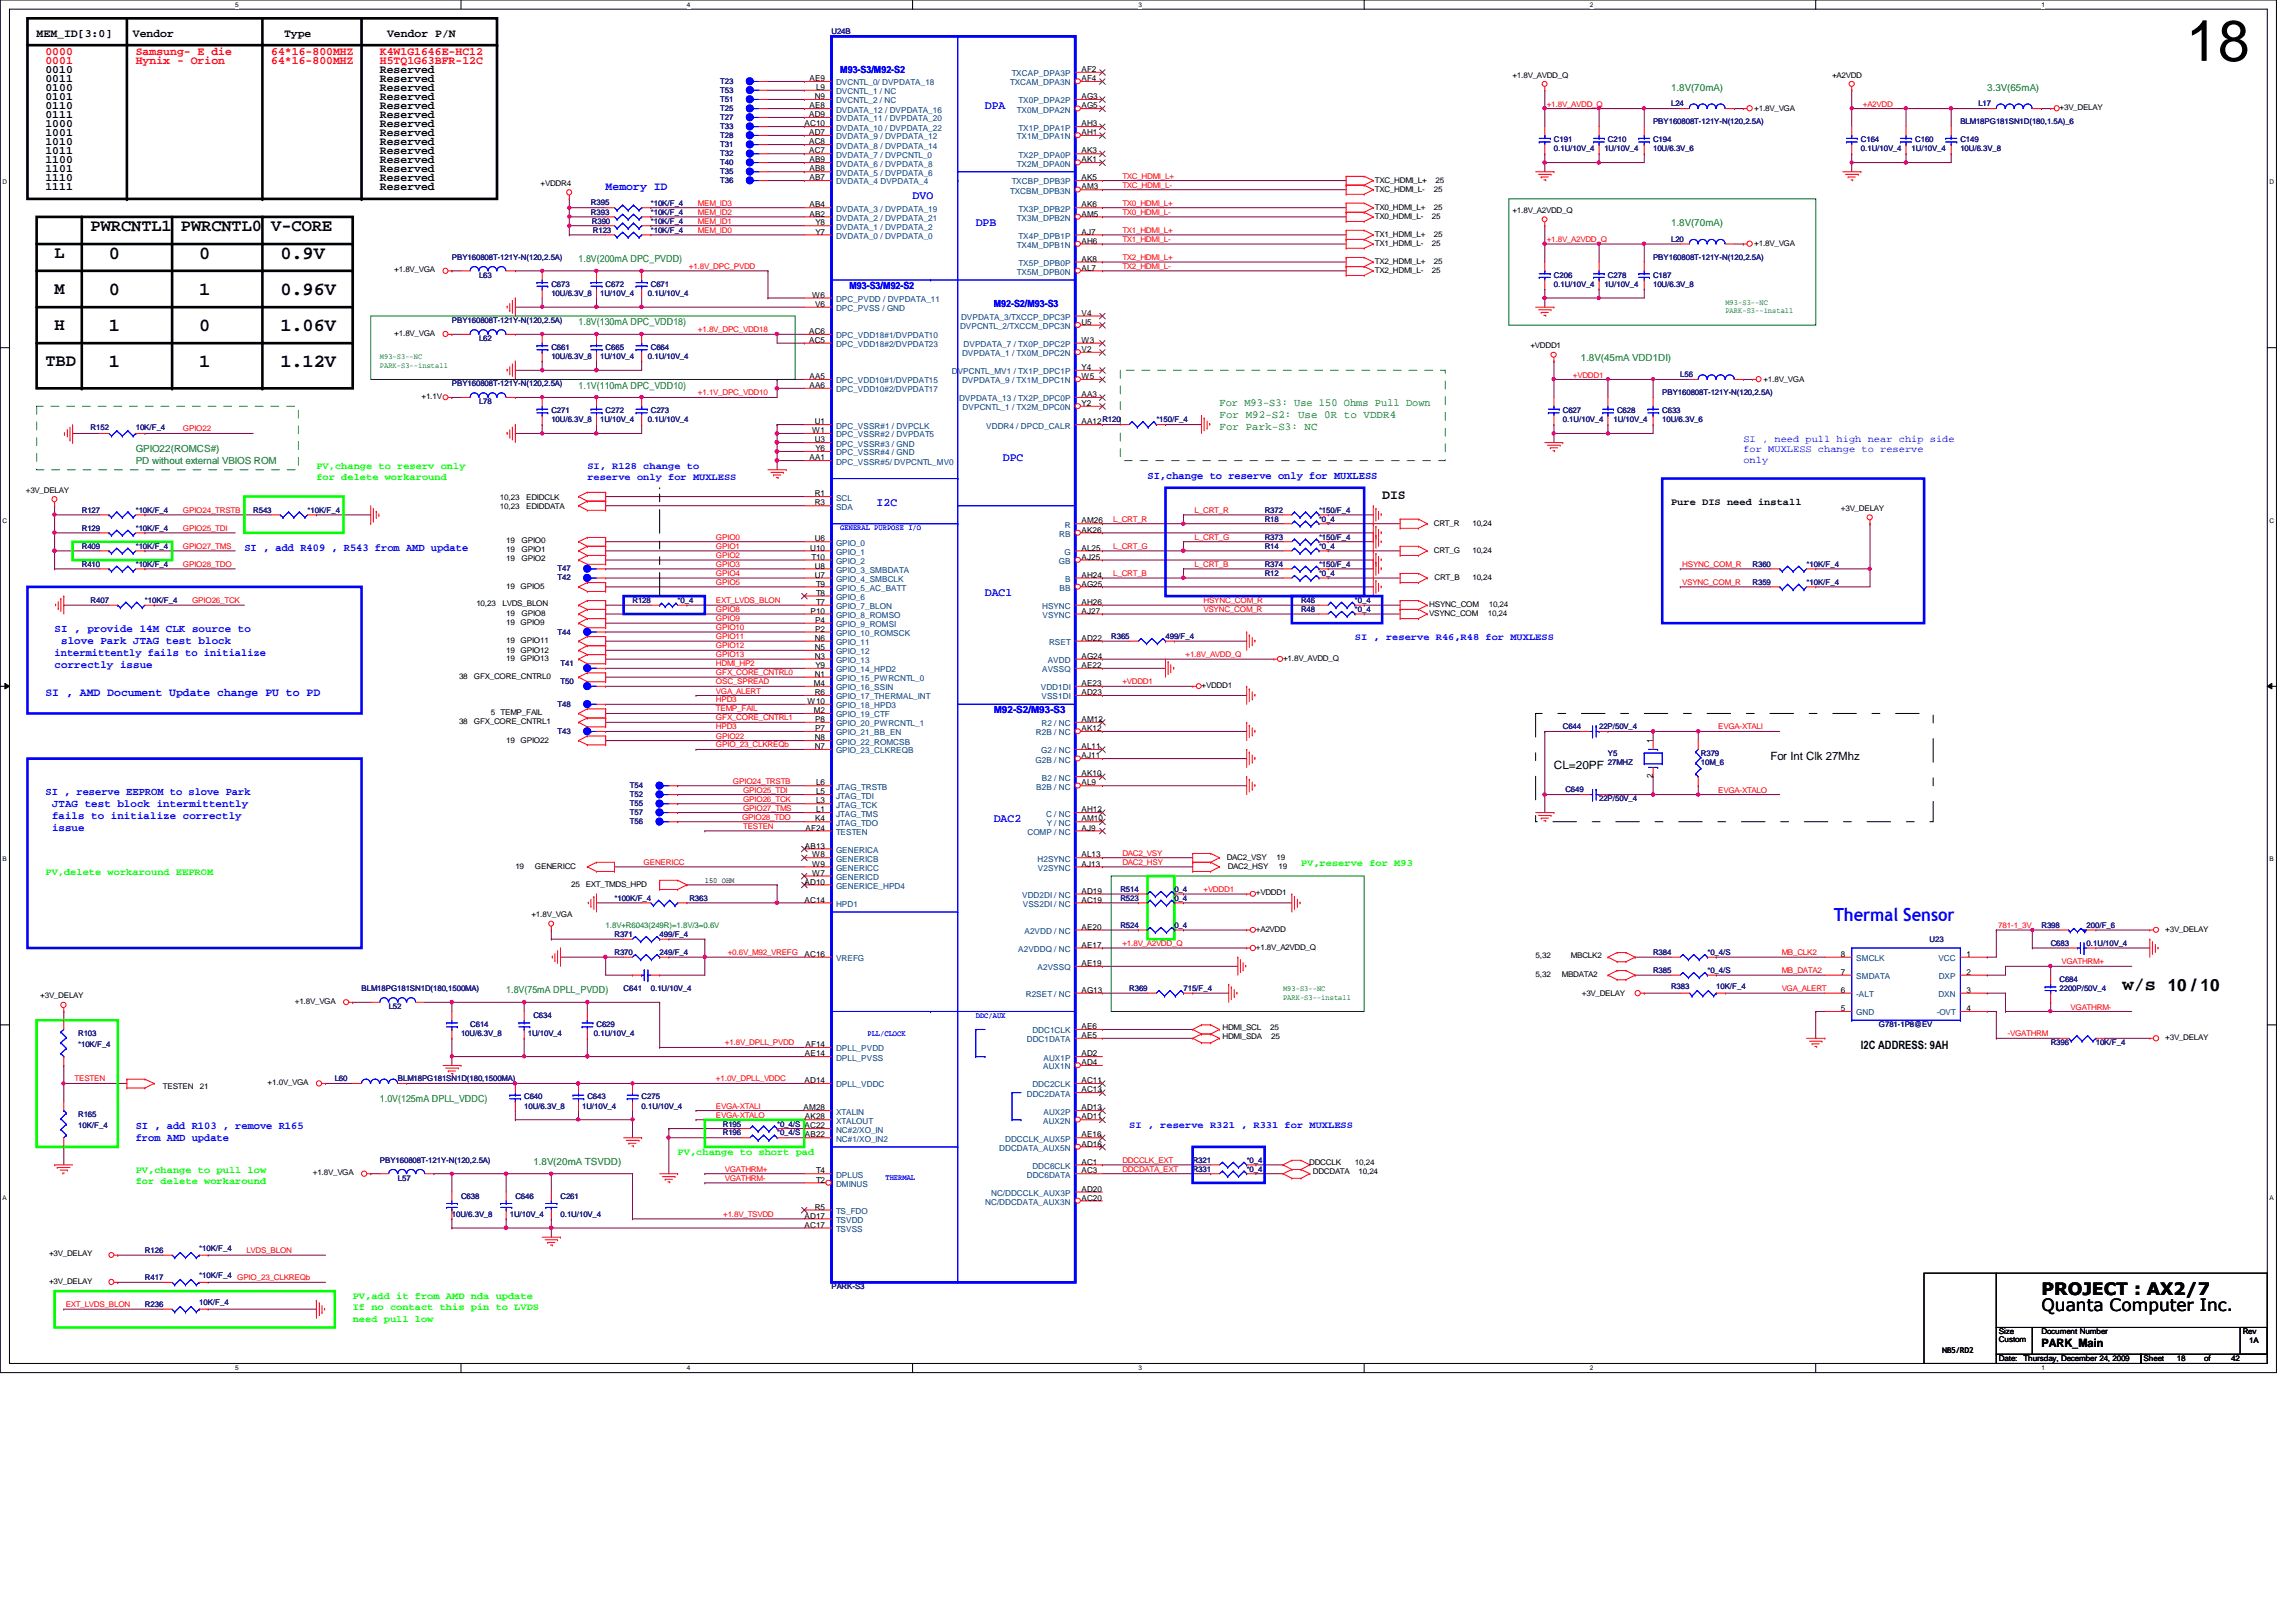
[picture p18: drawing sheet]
<svg xmlns="http://www.w3.org/2000/svg" width="297mm" height="210mm" viewBox="0 0 297 210" stroke-linecap="round" stroke-linejoin="round" font-family="sans-serif">
<defs><g id="words">
<text font-size="7.5" x="282.8" y="7.9">18</text>
<g font-size="2.4">
<text x="14.1" y="33.5">0</text>
<text x="25.8" y="33.5">0</text>
<text x="36.3" y="33.5">0.9V</text>
<text x="14.1" y="38.2">0</text>
<text x="25.8" y="38.2">1</text>
<text x="36.3" y="38.2">0.96V</text>
<text x="14.1" y="42.8">1</text>
<text x="14.1" y="47.5">1</text>
<text x="25.8" y="47.5">1</text>
<text x="25.8" y="42.8">0</text>
<text x="36.3" y="42.8">1.06V</text>
<text x="36.3" y="47.5">1.12V</text>
<text x="274.6" y="128.1">w/s 10 / 10</text>
</g>
<text font-size="2.3" fill="#00f" x="237.2" y="119.1">Thermal Sensor</text>
<g font-size="2.2">
<text x="11.7" y="29.9">PWRCNTL1</text>
<text x="23.4" y="29.9">PWRCNTL0</text>
<text x="35.1" y="29.9">V-CORE</text>
<text x="7.1" y="33.4">L</text>
<text x="7.1" y="38.1">M</text>
<text x="5.9" y="47.4">TBD</text>
<text x="7.1" y="42.7">H</text>
<text x="264.1" y="167.6">PROJECT : AX2/7</text>
<text x="264.1" y="169.6">Quanta Computer Inc.</text>
</g>
<text font-size="1.7" x="178.8" y="64.6">DIS</text>
<g font-size="1.5">
<text x="4.7" y="4.7">MEM_ID[3:0]</text>
<text x="17.2" y="4.7">Vendor</text>
<text x="36.7" y="4.7">Type</text>
<text x="50.1" y="4.7">Vendor P/N</text>
<text x="5.9" y="10.6">0011</text>
<text x="5.9" y="9.4">0010</text>
<text x="5.9" y="11.8">0100</text>
<text x="49.1" y="9.4">Reserved</text>
<text x="49.1" y="10.6">Reserved</text>
<text x="49.1" y="11.8">Reserved</text>
<text x="5.9" y="12.9">0101</text>
<text x="5.9" y="17.6">1001</text>
<text x="5.9" y="16.4">1000</text>
<text x="5.9" y="15.3">0111</text>
<text x="5.9" y="14.1">0110</text>
<text x="49.1" y="12.9">Reserved</text>
<text x="49.1" y="14.1">Reserved</text>
<text x="49.1" y="15.3">Reserved</text>
<text x="49.1" y="16.4">Reserved</text>
<text x="49.1" y="17.6">Reserved</text>
<text x="5.9" y="23.5">1110</text>
<text x="5.9" y="19.9">1011</text>
<text x="5.9" y="18.8">1010</text>
<text x="5.9" y="22.3">1101</text>
<text x="5.9" y="21.1">1100</text>
<text x="49.1" y="18.8">Reserved</text>
<text x="49.1" y="19.9">Reserved</text>
<text x="49.1" y="21.1">Reserved</text>
<text x="49.1" y="22.3">Reserved</text>
<text x="49.1" y="23.5">Reserved</text>
<text x="5.9" y="24.6">1111</text>
<text x="49.1" y="24.6">Reserved</text>
<text x="201" y="99.5">CL=20PF</text>
<text x="229.1" y="98.3">For Int Clk 27Mhz</text>
<text x="240.7" y="135.8">I2C ADDRESS: 9AH</text>
<text x="264.1" y="174.3">PARK_Main</text>
</g>
<g font-size="1.5" fill="#f00">
<text x="5.9" y="8.3">0001</text>
<text x="5.9" y="7.1">0000</text>
<text x="17.6" y="7.1">Samsung- E die</text>
<text x="17.6" y="8.3">Hynix - Orion</text>
<text x="35.1" y="7.1">64*16-800MHZ</text>
<text x="35.1" y="8.3">64*16-800MHZ</text>
<text x="49.1" y="8.3">H5TQ1G63BFR-12C</text>
<text x="49.1" y="7.1">K4W1G1646E-HC12</text>
</g>
<g font-size="1.5" fill="#00f">
<text x="127.4" y="14.1">DPA</text>
<text x="78.4" y="24.6">Memory ID</text>
<text x="118.1" y="25.8">DVO</text>
<text x="126.2" y="29.3">DPB</text>
<text x="129.7" y="59.6">DPC</text>
<text x="113.4" y="65.5">I2C</text>
<text x="127.4" y="77.2">DAC1</text>
<text x="5.9" y="90">SI , AMD Document Update change PU to PD</text>
<text x="128.6" y="106.4">DAC2</text>
</g>
<g font-size="1.4" fill="#008000">
<text x="157.8" y="52.6">For M93-S3: Use 150 Ohms Pull Down</text>
<text x="157.8" y="54.1">For M92-S2: Use 0R to VDDR4</text>
<text x="157.8" y="55.6">For Park-S3: NC</text>
</g>
<g font-size="1.4" fill="#00f">
<text x="148.5" y="61.9">SI,change to reserve only for MUXLESS</text>
<text x="31.6" y="71.2">SI , add R409 , R543 from AMD update</text>
<text x="7.1" y="81.8">SI , provide 14M CLK source to</text>
<text x="7.9" y="83.4">slove Park JTAG test block</text>
<text x="7.1" y="84.9">intermittently fails to initialize</text>
<text x="7.1" y="86.5">correctly issue</text>
<text x="5.9" y="102.8">SI , reserve EEPROM to slove Park</text>
<text x="6.7" y="104.4">JTAG test block intermittently</text>
<text x="6.7" y="106">fails to initialize correctly</text>
<text x="6.7" y="107.5">issue</text>
<text x="17.6" y="146">SI , add R103 , remove R165</text>
<text x="17.6" y="147.6">from AMD update</text>
</g>
<g font-size="1.3" fill="#00f">
<text x="108.7" y="9.4">M93-S3/M92-S2</text>
<text x="109.9" y="37.4">M93-S3/M92-S2</text>
<text x="128.6" y="39.8">M92-S2/M93-S3</text>
<text x="225.5" y="57.1">SI , need pull high near chip side</text>
<text x="225.5" y="58.5">for MUXLESS change to reserve</text>
<text x="225.5" y="59.9">only</text>
<text x="76" y="60.7">SI, R128 change to</text>
<text x="76" y="62.1">reserve only for MUXLESS</text>
<text x="175.3" y="82.8">SI , reserve R46,R48 for MUXLESS</text>
<text x="128.6" y="92.3">M92-S2/M93-S3</text>
<text x="146.1" y="146">SI , reserve R321 , R331 for MUXLESS</text>
</g>
<g font-size="1.3" fill="#008000">
<text x="216.2" y="11.7">1.8V(70mA)</text>
<text x="257.1" y="11.7">3.3V(65mA)</text>
<text x="216.2" y="29.3">1.8V(70mA)</text>
<text x="74.8" y="33.9">1.8V(200mA DPC_PVDD)</text>
<text x="74.8" y="42.1">1.8V(130mA DPC_VDD18)</text>
<text x="204.5" y="46.8">1.8V(45mA VDD1DI)</text>
<text x="74.8" y="50.3">1.1V(110mA DPC_VDD10)</text>
<text x="17.6" y="58.5">GPIO22(ROMCS#)</text>
<text x="17.6" y="60">PD without external VBIOS ROM</text>
<text x="65.5" y="128.6">1.8V(75mA DPLL_PVDD)</text>
<text x="49.1" y="142.6">1.0V(125mA DPLL_VDDC)</text>
<text x="69" y="150.7">1.8V(20mA TSVDD)</text>
</g>
<g font-size="1.3" fill="#0f0">
<text x="40.9" y="60.7">PV,change to reserv only</text>
<text x="40.9" y="62.1">for delete workaround</text>
<text x="5.9" y="113.2">PV,delete workaround EEPROM</text>
<text x="168.3" y="112.1">PV,reserve for M93</text>
<text x="87.7" y="149.5">PV,change to short pad</text>
<text x="17.6" y="151.8">PV,change to pull low</text>
<text x="17.6" y="153.2">for delete workaround</text>
<text x="45.6" y="168.1">PV,add it from AMD nda update</text>
<text x="45.6" y="169.6">If no contact this pin to LVDS</text>
<text x="45.6" y="171">need pull low</text>
</g>
<text font-size="1.3" x="216.2" y="65.3">Pure DIS need install</text>
<g font-size="1.1">
<text x="104.7" y="10.5">AE9</text>
<text x="105.6" y="11.6">L9</text>
<text x="139.9" y="10.5">AF4</text>
<text x="139.9" y="9.3">AF2</text>
<text x="104.1" y="16.3">AC10</text>
<text x="104.7" y="17.5">AD7</text>
<text x="104.7" y="15.2">AD9</text>
<text x="104.7" y="14">AE8</text>
<text x="105.4" y="12.8">N9</text>
<text x="139.9" y="14">AG5</text>
<text x="139.9" y="12.8">AG3</text>
<text x="139.9" y="17.5">AH1</text>
<text x="139.9" y="16.3">AH3</text>
<text x="104.7" y="19.9">AC7</text>
<text x="104.7" y="18.7">AC8</text>
<text x="104.7" y="23.3">AB7</text>
<text x="104.7" y="22.2">AB8</text>
<text x="104.7" y="21">AB9</text>
<text x="139.9" y="21">AK1</text>
<text x="139.9" y="19.9">AK3</text>
<text x="139.9" y="23.3">AK5</text>
<text x="104.7" y="26.8">AB4</text>
<text x="104.7" y="28">AB2</text>
<text x="105.5" y="29.2">Y8</text>
<text x="139.9" y="28">AM5</text>
<text x="139.9" y="26.8">AK6</text>
<text x="139.9" y="24.5">AM3</text>
<text x="105.5" y="30.4">Y7</text>
<text x="139.9" y="31.5">AH6</text>
<text x="139.9" y="30.4">AJ7</text>
<text x="139.9" y="35">AL7</text>
<text x="139.9" y="33.9">AK8</text>
<text x="105.1" y="38.5">W6</text>
<text x="105.4" y="39.7">V6</text>
<text x="139.9" y="40.9">V4</text>
<text x="104.7" y="43.2">AC6</text>
<text x="104.7" y="44.4">AC5</text>
<text x="139.9" y="42">U5</text>
<text x="139.9" y="47.9">Y4</text>
<text x="139.9" y="45.6">V2</text>
<text x="139.9" y="44.4">W3</text>
<text x="104.7" y="49.1">AA5</text>
<text x="104.7" y="50.2">AA6</text>
<text x="139.9" y="52.5">Y2</text>
<text x="139.9" y="51.4">AA3</text>
<text x="139.9" y="49.1">W5</text>
<text x="104.7" y="59.6">AA1</text>
<text x="105.1" y="56">W1</text>
<text x="105.4" y="54.9">U1</text>
<text x="105.4" y="57.2">U3</text>
<text x="105.5" y="58.4">Y6</text>
<text x="139.9" y="54.9">AA12</text>
<text x="105.4" y="64.2">R1</text>
<text x="105.4" y="65.4">R3</text>
<text x="104.8" y="71.2">U10</text>
<text x="105.4" y="70.1">U6</text>
<text x="139.9" y="71.2">AL25</text>
<text x="139.9" y="67.7">AM26</text>
<text x="139.9" y="68.9">AK26</text>
<text x="105" y="72.4">T10</text>
<text x="105.4" y="73.6">U8</text>
<text x="105.4" y="74.8">U7</text>
<text x="105.6" y="75.9">T9</text>
<text x="105.6" y="77.1">T8</text>
<text x="139.9" y="74.8">AH24</text>
<text x="139.9" y="75.9">AG25</text>
<text x="139.9" y="72.4">AJ25</text>
<text x="104.9" y="79.4">P10</text>
<text x="105.4" y="82.9">N6</text>
<text x="105.4" y="81.7">P2</text>
<text x="105.4" y="80.6">P4</text>
<text x="105.6" y="78.3">T7</text>
<text x="139.9" y="78.3">AH26</text>
<text x="139.9" y="82.9">AD22</text>
<text x="139.9" y="79.4">AJ27</text>
<text x="105.3" y="88.8">M4</text>
<text x="105.4" y="84.1">N5</text>
<text x="105.4" y="85.3">N3</text>
<text x="105.4" y="87.6">N1</text>
<text x="105.4" y="90">R6</text>
<text x="105.5" y="86.4">Y9</text>
<text x="139.9" y="90">AD23</text>
<text x="139.9" y="85.3">AG24</text>
<text x="139.9" y="86.4">AE22</text>
<text x="139.9" y="88.8">AE23</text>
<text x="104.5" y="91.1">W10</text>
<text x="105.3" y="92.3">M2</text>
<text x="105.4" y="95.8">N8</text>
<text x="105.4" y="93.4">P8</text>
<text x="105.4" y="94.6">P7</text>
<text x="139.9" y="93.4">AM12</text>
<text x="139.9" y="94.6">AK12</text>
<text x="105.4" y="96.9">N7</text>
<text x="105.6" y="101.6">L6</text>
<text x="139.9" y="100.5">AK10</text>
<text x="139.9" y="101.6">AL9</text>
<text x="139.9" y="96.9">AL11</text>
<text x="139.9" y="98.1">AJ11</text>
<text x="213.8" y="100.7" transform="rotate(-90 213.8 100.7)">2</text>
<text x="213.8" y="96.2" transform="rotate(-90 213.8 96.2)">1</text>
<text x="104.2" y="107.5">AF24</text>
<text x="105.4" y="106.3">K4</text>
<text x="105.6" y="104">L3</text>
<text x="105.6" y="102.8">L5</text>
<text x="105.6" y="105.1">L1</text>
<text x="139.9" y="105.1">AH12</text>
<text x="139.9" y="107.5">AJ9</text>
<text x="139.9" y="106.3">AM10</text>
<text x="104.1" y="109.8">AB13</text>
<text x="105.1" y="111">W8</text>
<text x="105.1" y="112.1">W9</text>
<text x="105.1" y="113.3">W7</text>
<text x="139.9" y="111">AL13</text>
<text x="139.9" y="112.1">AJ13</text>
<text x="104.1" y="114.5">AD10</text>
<text x="104.1" y="116.8">AC14</text>
<text x="139.9" y="116.8">AC19</text>
<text x="139.9" y="115.7">AD19</text>
<text x="104.1" y="123.8">AC16</text>
<text x="139.9" y="120.3">AE20</text>
<text x="139.9" y="122.6">AE17</text>
<text x="139.9" y="125">AE19</text>
<text x="238.2" y="123.8">8</text>
<text x="254.4" y="123.8">1</text>
<text x="139.9" y="128.5">AG13</text>
<text x="238.2" y="130.9">5</text>
<text x="238.2" y="128.5">6</text>
<text x="238.2" y="126.2">7</text>
<text x="254.4" y="126.2">2</text>
<text x="254.4" y="128.5">3</text>
<text x="254.4" y="130.9">4</text>
<text x="104.1" y="136.7">AE14</text>
<text x="104.2" y="135.5">AF14</text>
<text x="139.9" y="137.8">AD4</text>
<text x="139.9" y="136.7">AD2</text>
<text x="139.9" y="133.2">AE6</text>
<text x="139.9" y="134.3">AE5</text>
<text x="104" y="143.7">AM28</text>
<text x="104.1" y="140.2">AD14</text>
<text x="139.9" y="143.7">AD13</text>
<text x="139.9" y="140.2">AC11</text>
<text x="139.9" y="141.4">AC13</text>
<text x="104.1" y="146">AC22</text>
<text x="104.1" y="144.9">AK28</text>
<text x="104.1" y="147.2">AB22</text>
<text x="139.9" y="144.9">AD11</text>
<text x="139.9" y="148.4">AD16</text>
<text x="139.9" y="147.2">AE16</text>
<text x="105.6" y="153">T2</text>
<text x="105.6" y="151.8">T4</text>
<text x="139.9" y="155.4">AC20</text>
<text x="139.9" y="154.2">AD20</text>
<text x="139.9" y="150.7">AC1</text>
<text x="139.9" y="151.8">AC3</text>
<text x="104.1" y="157.7">AD17</text>
<text x="104.1" y="158.9">AC17</text>
<text x="105.4" y="156.5">R5</text>
</g>
<g font-size="1.1" fill="#004080">
<text x="108.2" y="11">DVCNTL_0/ DVPDATA_18</text>
<text x="130.7" y="11">TXCAM_DPA3N</text>
<text x="130.9" y="9.9">TXCAP_DPA3P</text>
<text x="108.2" y="14.6">DVDATA_12 / DVPDATA_16</text>
<text x="108.2" y="15.7">DVDATA_11 / DVPDATA_20</text>
<text x="108.2" y="16.9">DVDATA_10 / DVPDATA_22</text>
<text x="108.2" y="13.4">DVCNTL_2 / NC</text>
<text x="108.2" y="12.2">DVCNTL_1 / NC</text>
<text x="131.6" y="14.6">TX0M_DPA2N</text>
<text x="131.8" y="13.4">TX0P_DPA2P</text>
<text x="131.8" y="16.9">TX1P_DPA1P</text>
<text x="108.2" y="20.4">DVDATA_7 / DVPCNTL_0</text>
<text x="108.2" y="18">DVDATA_9 / DVPDATA_12</text>
<text x="108.2" y="19.2">DVDATA_8 / DVPDATA_14</text>
<text x="108.2" y="23.9">DVDATA_4 DVPDATA_4</text>
<text x="108.2" y="22.7">DVDATA_5 / DVPDATA_6</text>
<text x="108.2" y="21.5">DVDATA_6 / DVPDATA_8</text>
<text x="130.9" y="23.9">TXCBP_DPB3P</text>
<text x="131.6" y="18">TX1M_DPA1N</text>
<text x="131.6" y="21.5">TX2M_DPA0N</text>
<text x="131.8" y="20.4">TX2P_DPA0P</text>
<text x="108.2" y="27.4">DVDATA_3 / DVPDATA_19</text>
<text x="108.2" y="29.7">DVDATA_1 / DVPDATA_2</text>
<text x="108.2" y="28.6">DVDATA_2 / DVPDATA_21</text>
<text x="130.7" y="25.1">TXCBM_DPB3N</text>
<text x="131.6" y="28.6">TX3M_DPB2N</text>
<text x="131.8" y="27.4">TX3P_DPB2P</text>
<text x="108.2" y="30.9">DVDATA_0 / DVPDATA_0</text>
<text x="131.6" y="32.1">TX4M_DPB1N</text>
<text x="131.6" y="35.6">TX5M_DPB0N</text>
<text x="131.8" y="30.9">TX4P_DPB1P</text>
<text x="131.8" y="34.4">TX5P_DPB0P</text>
<text x="108.2" y="39.1">DPC_PVDD / DVPDATA_11</text>
<text x="108.2" y="40.3">DPC_PVSS / GND</text>
<text x="124.3" y="41.4">DVPDATA_3/TXCCP_DPC3P</text>
<text x="108.2" y="43.8">DPC_VDD18#1/DVPDAT10</text>
<text x="108.2" y="44.9">DPC_VDD18#2/DVPDAT23</text>
<text x="124.2" y="42.6">DVPCNTL_2/TXCCM_DPC3N</text>
<text x="124.5" y="46.1">DVPDATA_1 / TX0M_DPC2N</text>
<text x="124.7" y="44.9">DVPDATA_7 / TX0P_DPC2P</text>
<text x="108.2" y="49.6">DPC_VDD10#1/DVPDAT15</text>
<text x="108.2" y="50.8">DPC_VDD10#2/DVPDAT17</text>
<text x="123.1" y="48.4">DVPCNTL_MV1 / TX1P_DPC1P</text>
<text x="124.1" y="51.9">DVPDATA_13 / TX2P_DPC0P</text>
<text x="124.5" y="49.6">DVPDATA_9 / TX1M_DPC1N</text>
<text x="124.5" y="53.1">DVPCNTL_1 / TX2M_DPC0N</text>
<text x="108.2" y="55.5">DPC_VSSR#1 / DVPCLK</text>
<text x="108.2" y="56.6">DPC_VSSR#2 / DVPDAT5</text>
<text x="108.2" y="57.8">DPC_VSSR#3 / GND</text>
<text x="108.2" y="58.9">DPC_VSSR#4 / GND</text>
<text x="127.6" y="55.5">VDDR4 / DPCD_CALR</text>
<text x="108.2" y="60.1">DPC_VSSR#5/ DVPCNTL_MV0</text>
<text x="108.2" y="64.8">SCL</text>
<text x="108.2" y="66">SDA</text>
<text x="108.2" y="70.6">GPIO_0</text>
<text x="108.2" y="71.8">GPIO_1</text>
<text x="137" y="69.5">RB</text>
<text x="137.7" y="71.8">G</text>
<text x="137.7" y="68.3">R</text>
<text x="108.2" y="73">GPIO_2</text>
<text x="108.2" y="74.1">GPIO_3_SMBDATA</text>
<text x="108.2" y="75.3">GPIO_4_SMBCLK</text>
<text x="108.2" y="76.5">GPIO_5_AC_BATT</text>
<text x="108.2" y="77.6">GPIO_6</text>
<text x="137" y="73">GB</text>
<text x="137.1" y="76.5">BB</text>
<text x="137.8" y="75.3">B</text>
<text x="108.2" y="82.3">GPIO_10_ROMSCK</text>
<text x="108.2" y="83.5">GPIO_11</text>
<text x="108.2" y="78.8">GPIO_7_BLON</text>
<text x="108.2" y="80">GPIO_8_ROMSO</text>
<text x="108.2" y="81.2">GPIO_9_ROMSI</text>
<text x="134.8" y="78.8">HSYNC</text>
<text x="134.9" y="80">VSYNC</text>
<text x="135.7" y="83.5">RSET</text>
<text x="108.2" y="84.7">GPIO_12</text>
<text x="108.2" y="85.8">GPIO_13</text>
<text x="108.2" y="87">GPIO_14_HPD2</text>
<text x="108.2" y="88.1">GPIO_15_PWRCNTL_0</text>
<text x="108.2" y="89.3">GPIO_16_SSIN</text>
<text x="134.7" y="89.3">VDD1DI</text>
<text x="134.8" y="87">AVSSQ</text>
<text x="135.5" y="85.8">AVDD</text>
<text x="108.2" y="90.5">GPIO_17_THERMAL_INT</text>
<text x="108.2" y="91.7">GPIO_18_HPD3</text>
<text x="108.2" y="92.8">GPIO_19_CTF</text>
<text x="108.2" y="94">GPIO_20_PWRCNTL_1</text>
<text x="108.2" y="95.2">GPIO_21_BB_EN</text>
<text x="134" y="95.2">R2B / NC</text>
<text x="134.7" y="90.5">VSS1DI</text>
<text x="134.7" y="94">R2 / NC</text>
<text x="108.2" y="96.4">GPIO_22_ROMCSB</text>
<text x="108.2" y="97.5">GPIO_23_CLKREQB</text>
<text x="134" y="98.7">G2B / NC</text>
<text x="134.7" y="97.5">G2 / NC</text>
<text x="134.8" y="101">B2 / NC</text>
<text x="108.2" y="104.5">JTAG_TCK</text>
<text x="108.2" y="103.3">JTAG_TDI</text>
<text x="108.2" y="106.8">JTAG_TDO</text>
<text x="108.2" y="105.7">JTAG_TMS</text>
<text x="108.2" y="102.2">JTAG_TRSTB</text>
<text x="134.1" y="102.2">B2B / NC</text>
<text x="135.3" y="105.7">C / NC</text>
<text x="135.4" y="106.8">Y / NC</text>
<text x="108.2" y="110.4">GENERICA</text>
<text x="108.2" y="111.5">GENERICB</text>
<text x="108.2" y="112.7">GENERICC</text>
<text x="108.2" y="113.9">GENERICD</text>
<text x="108.2" y="108">TESTEN</text>
<text x="132.9" y="108">COMP / NC</text>
<text x="134.2" y="111.5">H2SYNC</text>
<text x="134.3" y="112.7">V2SYNC</text>
<text x="108.2" y="115">GENERICE_HPD4</text>
<text x="108.2" y="117.3">HPD1</text>
<text x="132.2" y="116.2">VDD2DI / NC</text>
<text x="132.3" y="117.3">VSS2DI / NC</text>
<text x="108.2" y="124.4">VREFG</text>
<text x="131.7" y="123.2">A2VDDQ / NC</text>
<text x="132.5" y="120.9">A2VDD / NC</text>
<text x="134.2" y="125.6">A2VSSQ</text>
<text x="240.2" y="124.4">SMCLK</text>
<text x="250.8" y="124.4">VCC</text>
<text x="132.7" y="129">R2SET / NC</text>
<text x="240.2" y="131.4">GND</text>
<text x="240.2" y="129">-ALT</text>
<text x="240.2" y="126.7">SMDATA</text>
<text x="250.6" y="131.4">-OVT</text>
<text x="250.8" y="129">DXN</text>
<text x="250.8" y="126.7">DXP</text>
<text x="108.2" y="136.1">DPLL_PVDD</text>
<text x="108.2" y="137.2">DPLL_PVSS</text>
<text x="132.8" y="134.9">DDC1DATA</text>
<text x="133.6" y="133.7">DDC1CLK</text>
<text x="135" y="137.2">AUX1P</text>
<text x="108.2" y="140.7">DPLL_VDDC</text>
<text x="132.8" y="141.9">DDC2DATA</text>
<text x="133.6" y="140.7">DDC2CLK</text>
<text x="135" y="138.4">AUX1N</text>
<text x="108.2" y="144.2">XTALIN</text>
<text x="108.2" y="145.4">XTALOUT</text>
<text x="108.2" y="147.7">NC#1/XO_IN2</text>
<text x="108.2" y="146.6">NC#2/XO_IN</text>
<text x="129.3" y="148.9">DDCDATA_AUX5N</text>
<text x="130" y="147.7">DDCCLK_AUX5P</text>
<text x="135" y="145.4">AUX2N</text>
<text x="135" y="144.2">AUX2P</text>
<text x="108.2" y="153.6">DMINUS</text>
<text x="108.2" y="152.4">DPLUS</text>
<text x="127.5" y="155.9">NC/DDCDATA_AUX3N</text>
<text x="128.2" y="154.8">NC/DDCCLK_AUX3P</text>
<text x="132.8" y="152.4">DDC6DATA</text>
<text x="133.6" y="151.3">DDC6CLK</text>
<text x="108.2" y="157.1">TS_FDO</text>
<text x="108.2" y="158.2">TSVDD</text>
<text x="108.2" y="159.4">TSVSS</text>
</g>
<g font-size="1" fill="#000080">
<text x="107.6" y="4.4">U24B</text>
<text x="93.2" y="10.8">T23</text>
<text x="93.2" y="12">T53</text>
<text x="93.2" y="16.7">T33</text>
<text x="93.2" y="14.4">T25</text>
<text x="93.2" y="15.5">T27</text>
<text x="93.2" y="17.9">T28</text>
<text x="93.2" y="13.2">T51</text>
<text x="213.9" y="16.1">PBY160808T-121Y-N(120,2.5A)</text>
<text x="216.2" y="13.8">L24</text>
<text x="253.6" y="16.1">BLM18PG181SN1D(180,1.5A)_6</text>
<text x="255.9" y="13.8">L17</text>
<text x="93.2" y="19">T31</text>
<text x="93.2" y="22.5">T35</text>
<text x="93.2" y="21.3">T40</text>
<text x="93.2" y="20.2">T32</text>
<text x="93.2" y="23.7">T36</text>
<text x="201" y="18.4">C191</text>
<text x="201" y="19.6">0.1U/10V_4</text>
<text x="207.6" y="19.6">1U/10V_4</text>
<text x="208" y="18.4">C210</text>
<text x="213.9" y="18.4">C194</text>
<text x="213.9" y="19.6">10U/6.3V_6</text>
<text x="240.7" y="18.4">C164</text>
<text x="240.7" y="19.6">0.1U/10V_4</text>
<text x="247.3" y="19.6">1U/10V_4</text>
<text x="247.8" y="18.4">C160</text>
<text x="253.6" y="18.4">C149</text>
<text x="253.6" y="19.6">10U/6.3V_8</text>
<text x="76.5" y="26.5">R395</text>
<text x="76.5" y="27.8">R393</text>
<text x="76.6" y="29">R390</text>
<text x="84.2" y="26.6">*10K/F_4</text>
<text x="84.2" y="29">*10K/F_4</text>
<text x="84.2" y="27.8">*10K/F_4</text>
<text x="58.5" y="33.6">PBY160808T-121Y-N(120,2.5A)</text>
<text x="62" y="35.9">L63</text>
<text x="76.7" y="30.1">R123</text>
<text x="84.2" y="30.1">*10K/F_4</text>
<text x="201" y="35.9">C206</text>
<text x="208" y="35.9">C278</text>
<text x="213.9" y="35.9">C187</text>
<text x="213.9" y="33.6">PBY160808T-121Y-N(120,2.5A)</text>
<text x="216.2" y="31.3">L20</text>
<text x="58.5" y="41.8">PBY160808T-121Y-N(120,2.5A)</text>
<text x="71.3" y="37.1">C673</text>
<text x="71.3" y="38.3">10U/6.3V_8</text>
<text x="77.6" y="38.3">1U/10V_4</text>
<text x="78.4" y="37.1">C672</text>
<text x="83.8" y="38.3">0.1U/10V_4</text>
<text x="84.2" y="37.1">C671</text>
<text x="201" y="37.1">0.1U/10V_4</text>
<text x="207.6" y="37.1">1U/10V_4</text>
<text x="213.9" y="37.1">10U/6.3V_8</text>
<text x="62" y="44.2">L62</text>
<text x="71.3" y="45.3">C661</text>
<text x="71.3" y="46.5">10U/6.3V_8</text>
<text x="77.6" y="46.5">1U/10V_4</text>
<text x="78.4" y="45.3">C665</text>
<text x="83.8" y="46.5">0.1U/10V_4</text>
<text x="84.2" y="45.3">C664</text>
<text x="58.5" y="50">PBY160808T-121Y-N(120,2.5A)</text>
<text x="62" y="52.3">L78</text>
<text x="71.3" y="53.5">C271</text>
<text x="78.4" y="53.5">C272</text>
<text x="84.2" y="53.5">C273</text>
<text x="202.2" y="53.5">C627</text>
<text x="209.2" y="53.5">C628</text>
<text x="215.1" y="51.1">PBY160808T-121Y-N(120,2.5A)</text>
<text x="215.1" y="53.5">C633</text>
<text x="217.4" y="48.8">L56</text>
<text x="11.7" y="55.6">R152</text>
<text x="17.6" y="55.6">10K/F_4</text>
<text x="71.3" y="54.7">10U/6.3V_8</text>
<text x="77.6" y="54.7">1U/10V_4</text>
<text x="83.8" y="54.7">0.1U/10V_4</text>
<text x="142.6" y="54.7">R120</text>
<text x="149.6" y="54.7">*150/F_4</text>
<text x="202.2" y="54.7">0.1U/10V_4</text>
<text x="208.7" y="54.7">1U/10V_4</text>
<text x="215.1" y="54.7">10U/6.3V_6</text>
<text x="10.6" y="66.3">R127</text>
<text x="10.6" y="71">R409</text>
<text x="10.6" y="68.7">R129</text>
<text x="17.6" y="66.3">*10K/F_4</text>
<text x="17.6" y="71">*10K/F_4</text>
<text x="17.6" y="68.7">*10K/F_4</text>
<text x="32.8" y="66.3">R543</text>
<text x="39.8" y="66.3">*10K/F_4</text>
<text x="163.6" y="67.5">R18</text>
<text x="163.6" y="66.3">R372</text>
<text x="163.6" y="71">R14</text>
<text x="163.6" y="69.8">R373</text>
<text x="170.6" y="67.5">*0_4</text>
<text x="170.6" y="66.3">*150/F_4</text>
<text x="170.6" y="71">*0_4</text>
<text x="170.6" y="69.8">*150/F_4</text>
<text x="10.6" y="73.4">R410</text>
<text x="17.6" y="73.4">*10K/F_4</text>
<text x="72.1" y="75.1">T42</text>
<text x="72.1" y="73.9">T47</text>
<text x="163.6" y="74.5">R12</text>
<text x="163.6" y="73.4">R374</text>
<text x="170.6" y="74.5">*0_4</text>
<text x="170.6" y="73.4">*150/F_4</text>
<text x="226.7" y="73.4">R360</text>
<text x="226.7" y="75.7">R359</text>
<text x="233.7" y="73.4">*10K/F_4</text>
<text x="233.7" y="75.7">*10K/F_4</text>
<text x="11.7" y="78">R407</text>
<text x="18.8" y="78">*10K/F_4</text>
<text x="72.1" y="82.1">T44</text>
<text x="81.8" y="78">R128</text>
<text x="87.7" y="78">*0_4</text>
<text x="143.8" y="82.7">R365</text>
<text x="150.8" y="82.7">499/F_4</text>
<text x="168.3" y="78">R46</text>
<text x="168.3" y="79.2">R48</text>
<text x="175.3" y="78">*0_4</text>
<text x="175.3" y="79.2">*0_4</text>
<text x="72.5" y="88.5">T50</text>
<text x="72.5" y="86.2">T41</text>
<text x="72.1" y="91.4">T48</text>
<text x="72.1" y="95">T43</text>
<text x="202.2" y="94.4">C644</text>
<text x="206.9" y="94.4">22P/50V_4</text>
<text x="81.5" y="102">T54</text>
<text x="208" y="97.9">Y5</text>
<text x="208" y="99.1">27MHZ</text>
<text x="220" y="97.9">R379</text>
<text x="220" y="99.1">10M_6</text>
<text x="81.5" y="105.5">T57</text>
<text x="81.5" y="106.6">T56</text>
<text x="81.5" y="104.3">T55</text>
<text x="81.5" y="103.1">T52</text>
<text x="202.5" y="102.4">C649</text>
<text x="206.9" y="103.7">22P/50V_4</text>
<text x="79.5" y="116.6">*100K/F_4</text>
<text x="89.2" y="116.6">R363</text>
<text x="144.9" y="115.4">R514</text>
<text x="144.9" y="116.6">R523</text>
<text x="151.9" y="115.4">0_4</text>
<text x="151.9" y="116.6">0_4</text>
<text x="79.5" y="121.2">R371</text>
<text x="79.5" y="123.6">R370</text>
<text x="85.3" y="121.2">499/F_4</text>
<text x="85.3" y="123.6">249/F_4</text>
<text x="144.9" y="120.1">R524</text>
<text x="151.9" y="120.1">0_4</text>
<text x="213.9" y="125.9">R385</text>
<text x="213.9" y="123.6">R384</text>
<text x="220.9" y="125.9">*0_4/S</text>
<text x="220.9" y="123.6">*0_4/S</text>
<text x="249.6" y="122">U23</text>
<text x="264.1" y="120.1">R398</text>
<text x="265.3" y="122.4">C683</text>
<text x="270" y="120.1">200/F_6</text>
<text x="270" y="122.4">0.1U/10V_4</text>
<text x="46.8" y="128.3">BLM18PG181SN1D(180,1500MA)</text>
<text x="50.3" y="130.6">L52</text>
<text x="69" y="131.8">C634</text>
<text x="80.7" y="128.3">C641</text>
<text x="84.2" y="128.3">0.1U/10V_4</text>
<text x="146.1" y="128.3">R369</text>
<text x="153.1" y="128.3">715/F_4</text>
<text x="216.2" y="128">R383</text>
<text x="222" y="128">10K/F_4</text>
<text x="266.4" y="127.1">C684</text>
<text x="266.4" y="128.3">2200P/50V_4</text>
<text x="10.1" y="134.1">R103</text>
<text x="10.1" y="135.5">*10K/F_4</text>
<text x="59.6" y="134.1">10U/6.3V_8</text>
<text x="60.8" y="132.9">C614</text>
<text x="68.3" y="134.1">1U/10V_4</text>
<text x="76.8" y="134.1">0.1U/10V_4</text>
<text x="77.2" y="132.9">C629</text>
<text x="243.1" y="132.9">G781-1P8@EV</text>
<text x="265.3" y="135.3">R396</text>
<text x="271.1" y="135.3">10K/F_4</text>
<text x="43.3" y="140">L60</text>
<text x="51.5" y="140">BLM18PG181SN1D(180,1500MA)</text>
<text x="67.8" y="142.3">C640</text>
<text x="67.8" y="143.5">10U/6.3V_8</text>
<text x="75.3" y="143.5">1U/10V_4</text>
<text x="76" y="142.3">C643</text>
<text x="83" y="142.3">C275</text>
<text x="83" y="143.5">0.1U/10V_4</text>
<text x="10.1" y="144.6">R165</text>
<text x="10.1" y="146">10K/F_4</text>
<text x="93.5" y="146.9">R196</text>
<text x="93.5" y="145.8">R195</text>
<text x="100.5" y="146.9">*0_4/S</text>
<text x="100.5" y="145.8">*0_4/S</text>
<text x="49.1" y="150.5">PBY160808T-121Y-N(120,2.5A)</text>
<text x="51.5" y="152.8">L57</text>
<text x="59.6" y="155.2">C638</text>
<text x="66.7" y="155.2">C646</text>
<text x="72.5" y="155.2">C261</text>
<text x="154.3" y="151.6">R331</text>
<text x="154.3" y="150.5">R321</text>
<text x="161.3" y="151.6">*0_4</text>
<text x="161.3" y="150.5">*0_4</text>
<text x="25.8" y="161.9">*10K/F_4</text>
<text x="58.5" y="157.5">10U/6.3V_8</text>
<text x="66" y="157.5">1U/10V_4</text>
<text x="72.5" y="157.5">0.1U/10V_4</text>
<text x="18.8" y="162.1">R126</text>
<text x="18.8" y="165.7">R417</text>
<text x="25.8" y="165.4">*10K/F_4</text>
<text x="107.6" y="166.8">PARK-S3</text>
<text x="18.8" y="169.2">R236</text>
<text x="25.8" y="168.9">10K/F_4</text>
</g>
<g font-size="1">
<text x="195.7" y="10">+1.8V_AVDD_Q</text>
<text x="237" y="10">+A2VDD</text>
<text x="226.9" y="14.4">+1.8V_VGA</text>
<text x="266.4" y="14.2">+3V_DELAY</text>
<text x="177.9" y="23.7">TXC_HDMI_L+</text>
<text x="185.7" y="23.7">25</text>
<text x="69.9" y="24">+VDDR4</text>
<text x="177.9" y="27.2">TX0_HDMI_L+</text>
<text x="177.9" y="24.8">TXC_HDMI_L-</text>
<text x="177.9" y="28.4">TX0_HDMI_L-</text>
<text x="185.2" y="28.4">25</text>
<text x="185.5" y="27.2">25</text>
<text x="185.5" y="24.8">25</text>
<text x="195.7" y="27.6">+1.8V_A2VDD_Q</text>
<text x="51" y="35.3">+1.8V_VGA</text>
<text x="177.9" y="31.9">TX1_HDMI_L-</text>
<text x="177.9" y="30.7">TX1_HDMI_L+</text>
<text x="177.9" y="35.4">TX2_HDMI_L-</text>
<text x="177.9" y="34.2">TX2_HDMI_L+</text>
<text x="185.2" y="31.9">25</text>
<text x="185.2" y="35.4">25</text>
<text x="185.5" y="30.7">25</text>
<text x="185.5" y="34.2">25</text>
<text x="226.9" y="31.9">+1.8V_VGA</text>
<text x="51" y="43.4">+1.8V_VGA</text>
<text x="198" y="45.1">+VDDD1</text>
<text x="54.5" y="51.6">+1.1V</text>
<text x="228.1" y="49.4">+1.8V_VGA</text>
<text x="3.3" y="63.8">+3V_DELAY</text>
<text x="64.7" y="64.7">10,23</text>
<text x="64.7" y="65.9">10,23</text>
<text x="68.1" y="64.7">EDIDCLK</text>
<text x="68.1" y="65.9">EDIDDATA</text>
<text x="65.5" y="70.3">19</text>
<text x="65.5" y="71.5">19</text>
<text x="67.5" y="70.3">GPIO0</text>
<text x="67.5" y="71.5">GPIO1</text>
<text x="185.5" y="71.6">CRT_G</text>
<text x="185.5" y="68.1">CRT_R</text>
<text x="190.5" y="71.6">10,24</text>
<text x="190.5" y="68.1">10,24</text>
<text x="238.2" y="66.1">+3V_DELAY</text>
<text x="65.5" y="72.6">19</text>
<text x="65.5" y="76.3">19</text>
<text x="67.3" y="76.3">GPIO5</text>
<text x="67.5" y="72.6">GPIO2</text>
<text x="185.6" y="75.1">CRT_B</text>
<text x="190.5" y="75.1">10,24</text>
<text x="61.6" y="78.5">10,23</text>
<text x="65" y="78.5">LVDS_BLON</text>
<text x="65.5" y="79.7">19</text>
<text x="65.5" y="80.9">19</text>
<text x="65.5" y="83.3">19</text>
<text x="67.3" y="80.9">GPIO9</text>
<text x="67.3" y="83.3">GPIO11</text>
<text x="67.5" y="79.7">GPIO8</text>
<text x="184.9" y="78.6">HSYNC_COM</text>
<text x="184.9" y="79.8">VSYNC_COM</text>
<text x="192.5" y="79.8">10,24</text>
<text x="192.6" y="78.6">10,24</text>
<text x="59.4" y="87.8">38</text>
<text x="61.3" y="87.8">GFX_CORE_CNTRL0</text>
<text x="65.5" y="84.5">19</text>
<text x="65.5" y="85.6">19</text>
<text x="67.3" y="84.5">GPIO12</text>
<text x="67.3" y="85.6">GPIO13</text>
<text x="155.4" y="89">+VDDD1</text>
<text x="166" y="85.5">+1.8V_AVDD_Q</text>
<text x="59.4" y="93.7">38</text>
<text x="61.3" y="93.7">GFX_CORE_CNTRL1</text>
<text x="63.5" y="92.5">5 TEMP_FAIL</text>
<text x="65.5" y="96.1">19</text>
<text x="67.3" y="96.1">GPIO22</text>
<text x="66.7" y="112.5">19</text>
<text x="69.2" y="112.5">GENERICC</text>
<text x="158.7" y="111.3">DAC2_VSY</text>
<text x="158.8" y="112.5">DAC2_HSY</text>
<text x="165.1" y="111.3">19</text>
<text x="165.4" y="112.5">19</text>
<text x="68.7" y="118.7">+1.8V_VGA</text>
<text x="73.9" y="114.8">25</text>
<text x="75.8" y="114.8">EXT_TMDS_HPD</text>
<text x="91.2" y="114.2">150 OHM</text>
<text x="162.5" y="115.9">+VDDD1</text>
<text x="162.5" y="122.9">+1.8V_A2VDD_Q</text>
<text x="162.5" y="120.6">+A2VDD</text>
<text x="198.7" y="124">5,32</text>
<text x="203.2" y="124">MBCLK2</text>
<text x="280.1" y="120.6">+3V_DELAY</text>
<text x="5.2" y="129.2">+3V_DELAY</text>
<text x="38.1" y="129.9">+1.8V_VGA</text>
<text x="198.7" y="126.4">5,32</text>
<text x="202.1" y="126.4">MBDATA2</text>
<text x="204.6" y="128.9">+3V_DELAY</text>
<text x="158.2" y="134.5">HDMI_SDA</text>
<text x="158.2" y="133.3">HDMI_SCL</text>
<text x="164.3" y="133.3">25</text>
<text x="164.5" y="134.5">25</text>
<text x="280.1" y="134.6">+3V_DELAY</text>
<text x="21.1" y="140.9">TESTEN</text>
<text x="25.9" y="140.9">21</text>
<text x="34.6" y="140.4">+1.0V_VGA</text>
<text x="40.5" y="152.1">+1.8V_VGA</text>
<text x="169.4" y="150.8">DDCCLK</text>
<text x="169.8" y="152">DDCDATA</text>
<text x="175.3" y="150.8">10,24</text>
<text x="175.8" y="152">10,24</text>
<text x="6.3" y="166.1">+3V_DELAY</text>
<text x="6.3" y="162.6">+3V_DELAY</text>
<text x="258.6" y="172.7">Size</text>
<text x="258.6" y="173.7">Custom</text>
<text x="264.1" y="172.7">Document Number</text>
<text x="290.1" y="172.7">Rev</text>
<text x="291" y="173.8">1A</text>
<text x="251.2" y="175.1">NB5/RD2</text>
<text x="258.6" y="176.1">Date:</text>
<text x="261.8" y="176.1">Thursday, December 24, 2009</text>
<text x="277.3" y="176.1">Sheet</text>
<text x="281.6" y="176.1">18</text>
<text x="285.2" y="176.1">of</text>
<text x="288.7" y="176.1">42</text>
</g>
<g font-size="1" fill="#f00">
<text x="200.1" y="13.8">+1.8V_AVDD_Q</text>
<text x="241" y="13.8">+A2VDD</text>
<text x="145.2" y="23.1">TXC_HDMI_L+</text>
<text x="90.3" y="26.6">MEM_ID3</text>
<text x="90.3" y="29">MEM_ID1</text>
<text x="90.3" y="27.8">MEM_ID2</text>
<text x="145.2" y="27.8">TX0_HDMI_L-</text>
<text x="145.2" y="24.3">TXC_HDMI_L-</text>
<text x="145.2" y="26.6">TX0_HDMI_L+</text>
<text x="89.1" y="34.8">+1.8V_DPC_PVDD</text>
<text x="90.3" y="30.1">MEM_ID0</text>
<text x="145.2" y="34.8">TX2_HDMI_L-</text>
<text x="145.2" y="33.7">TX2_HDMI_L+</text>
<text x="145.2" y="31.3">TX1_HDMI_L-</text>
<text x="145.2" y="30.1">TX1_HDMI_L+</text>
<text x="200.1" y="31.3">+1.8V_A2VDD_Q</text>
<text x="90.3" y="43">+1.8V_DPC_VDD18</text>
<text x="90.3" y="51.2">+1.1V_DPC_VDD10</text>
<text x="203.5" y="48.9">+VDDD1</text>
<text x="23.7" y="55.8">GPIO22</text>
<text x="23.7" y="66.4">GPIO24_TRSTB</text>
<text x="23.7" y="68.7">GPIO25_TDI</text>
<text x="23.7" y="71">GPIO27_TMS</text>
<text x="92.6" y="71">GPIO1</text>
<text x="92.6" y="69.8">GPIO0</text>
<text x="144" y="71">L_CRT_G</text>
<text x="144" y="67.5">L_CRT_R</text>
<text x="154.6" y="66.4">L_CRT_R</text>
<text x="154.6" y="69.8">L_CRT_G</text>
<text x="23.7" y="73.4">GPIO28_TDO</text>
<text x="92.6" y="74.5">GPIO4</text>
<text x="92.6" y="72.2">GPIO2</text>
<text x="92.6" y="73.4">GPIO3</text>
<text x="92.6" y="75.7">GPIO5</text>
<text x="144" y="74.5">L_CRT_B</text>
<text x="154.6" y="73.4">L_CRT_B</text>
<text x="217.6" y="73.4">HSYNC_COM_R</text>
<text x="217.6" y="75.7">VSYNC_COM_R</text>
<text x="24.8" y="78.1">GPIO26_TCK</text>
<text x="92.6" y="82.7">GPIO11</text>
<text x="92.6" y="81.5">GPIO10</text>
<text x="92.6" y="80.4">GPIO9</text>
<text x="92.6" y="79.2">GPIO8</text>
<text x="92.6" y="83.9">GPIO12</text>
<text x="92.6" y="78.1">EXT_LVDS_BLON</text>
<text x="155.7" y="78.1">HSYNC_COM_R</text>
<text x="155.7" y="79.2">VSYNC_COM_R</text>
<text x="92.6" y="88.6">OSC_SPREAD</text>
<text x="92.6" y="89.7">VGA_ALERT</text>
<text x="92.6" y="86.2">HDMI_HP2</text>
<text x="92.6" y="85">GPIO13</text>
<text x="92.6" y="87.4">GFX_CORE_CNTRL0</text>
<text x="145.2" y="88.6">+VDDD1</text>
<text x="153.4" y="85">+1.8V_AVDD_Q</text>
<text x="92.6" y="93.2">GFX_CORE_CNTRL1</text>
<text x="92.6" y="90.9">HPD3</text>
<text x="92.6" y="95.6">GPIO22</text>
<text x="92.6" y="92.1">TEMP_FAIL</text>
<text x="92.6" y="94.4">HPD3</text>
<text x="222.3" y="94.4">EVGA-XTALI</text>
<text x="92.6" y="96.7">GPIO_23_CLKREQb</text>
<text x="94.8" y="101.4">GPIO24_TRSTB</text>
<text x="96" y="106.1">GPIO28_TDO</text>
<text x="96.1" y="104.9">GPIO27_TMS</text>
<text x="96.1" y="103.8">GPIO26_TCK</text>
<text x="96.1" y="102.6">GPIO25_TDI</text>
<text x="96.1" y="107.3">TESTEN</text>
<text x="222.3" y="102.6">EVGA-XTALO</text>
<text x="83.3" y="111.9">GENERICC</text>
<text x="145.2" y="111.9">DAC2_HSY</text>
<text x="145.2" y="110.7">DAC2_VSY</text>
<text x="155.7" y="115.4">+VDDD1</text>
<text x="94.1" y="123.6">+0.6V_M92_VREFG</text>
<text x="145.2" y="122.4">+1.8V_A2VDD_Q</text>
<text x="230.5" y="123.6">MB_CLK2</text>
<text x="230.5" y="125.9">MB_DATA2</text>
<text x="258.5" y="120.1">781-1_3V</text>
<text x="266.7" y="124.8">VGATHRM+</text>
<text x="230.5" y="128.3">VGA_ALERT</text>
<text x="267.9" y="130.6">VGATHRM-</text>
<text x="93.8" y="135.3">+1.8V_DPLL_PVDD</text>
<text x="259.7" y="134.1">-VGATHRM</text>
<text x="9.6" y="140">TESTEN</text>
<text x="92.6" y="143.5">EVGA-XTALI</text>
<text x="92.6" y="140">+1.0V_DPLL_VDDC</text>
<text x="92.6" y="144.7">EVGA-XTALO</text>
<text x="93.8" y="152.8">VGATHRM-</text>
<text x="93.8" y="151.6">VGATHRM+</text>
<text x="145.2" y="150.5">DDCCLK_EXT</text>
<text x="145.2" y="151.6">DDCDATA_EXT</text>
<text x="93.6" y="157.5">+1.8V_TSVDD</text>
<text x="30.7" y="165.7">GPIO_23_CLKREQb</text>
<text x="31.9" y="162.2">LVDS_BLON</text>
<text x="8.5" y="169.2">EXT_LVDS_BLON</text>
</g>
<g font-size="1" fill="#008000">
<text x="223.2" y="39.4">M93-S3--NC</text>
<text x="223.2" y="40.6">PARK-S3--install</text>
<text x="49.1" y="46.4">M93-S3--NC</text>
<text x="49.1" y="47.6">PARK-S3--install</text>
<text x="78.4" y="120.1">1.8V+R6043(249R)=1.8V/3=0.6V</text>
<text x="166" y="128.2">M93-S3--NC</text>
<text x="166" y="129.4">PARK-S3--install</text>
</g>
<g font-size="1" fill="#00f">
<text x="108.7" y="68.6">GENERAL PURPOSE I/O</text>
<text x="126.2" y="131.7">DDC/AUX</text>
<text x="112.2" y="134.1">PLL/CLOCK</text>
<text x="114.6" y="152.7">THERMAL</text>
</g>
<g font-size=".8">
<text x="30.4" y=".9">5</text>
<text x="88.9" y=".9">4</text>
<text x="147.3" y=".9">3</text>
<text x="205.7" y=".9">2</text>
<text x="264.1" y=".9">1</text>
<text x=".3" y="23.8">D</text>
<text x="293.6" y="23.8">D</text>
<text x=".3" y="67.6">C</text>
<text x="293.6" y="67.6">C</text>
<text x=".3" y="111.5">B</text>
<text x="293.6" y="111.5">B</text>
<text x=".3" y="155.3">A</text>
<text x="293.6" y="155.3">A</text>
<text x="30.4" y="177.3">5</text>
<text x="88.9" y="177.3">4</text>
<text x="147.3" y="177.3">3</text>
<text x="205.7" y="177.3">2</text>
<text x="264.1" y="177.3">1</text>
</g>
</g></defs>
<path d="M0 0h294.5v177.6h-294.5zM1.2 1.2h292.1v175.2h-292.1z" fill="none" stroke="#000" stroke-width=".13"/>
<g fill="#fff">
<path d="M30.4 .1h.5v1h-.5z"/>
<path d="M30.4 176.6h.5v.9h-.5z"/>
</g>
<path d="M59.6 0v1.2M59.6 176.4v1.2" fill="none" stroke="#000" stroke-width=".13"/>
<g fill="#fff">
<path d="M88.9 .1h.4v1h-.4z"/>
<path d="M88.9 176.6h.4v.9h-.4z"/>
</g>
<path d="M118.1 0v1.2M118.1 176.4v1.2" fill="none" stroke="#000" stroke-width=".13"/>
<g fill="#fff">
<path d="M147.3 .1h.4v1h-.4z"/>
<path d="M147.3 176.6h.4v.9h-.4z"/>
</g>
<path d="M176.5 0v1.2M176.5 176.4v1.2" fill="none" stroke="#000" stroke-width=".13"/>
<g fill="#fff">
<path d="M205.7 .1h.5v1h-.5z"/>
<path d="M205.7 176.6h.5v.9h-.5z"/>
</g>
<path d="M234.9 0v1.2M234.9 176.4v1.2" fill="none" stroke="#000" stroke-width=".13"/>
<g fill="#fff">
<path d="M264.1 .1h.5v1h-.5z"/>
<path d="M264.1 176.6h.5v.9h-.5z"/>
<path d="M.3 23.1h.6v.9h-.6z"/>
<path d="M293.6 23.1h.6v.9h-.6z"/>
<path d="M.3 66.9h.6v.9h-.6z"/>
<path d="M293.6 66.9h.6v.9h-.6z"/>
</g>
<path d="M0 45h1.2M293.3 45h1.2" fill="none" stroke="#000" stroke-width=".13"/>
<g fill="#fff">
<path d="M.3 110.7h.6v.9h-.6z"/>
<path d="M293.6 110.7h.6v.9h-.6z"/>
</g>
<path d="M0 88.8h1.2M.6 88.4l.6 .4-.6 .4zM293.3 88.8l.6-.4v.8zM293.3 88.8h1.2" fill="none" stroke="#000" stroke-width=".13"/>
<path d="M.6 88.4l.6 .4-.6 .4zM293.3 88.8l.6-.4v.8z" fill="#000"/>
<g fill="#fff">
<path d="M.3 154.5h.6v.9h-.6z"/>
<path d="M293.6 154.5h.6v.9h-.6z"/>
</g>
<path d="M0 132.6h1.2M293.3 132.6h1.2" fill="none" stroke="#000" stroke-width=".13"/>
<g fill="none" stroke="#800040" stroke-width=".13">
<path d="M78.4 78.3h.1M78.4 78.3h5.8M153.1 66.6h.1M153.1 74.8h.1M153.1 66.6h12.9M153.1 74.8h12.9M45.6 129.7h.1M45.6 129.7h2.4M71.3 121.5h.1M71.3 121.5h9.4M76 129.7h.1M76 129.7v1.2"/>
<path d="M42.1 140.2h.1M42.1 140.2h3.5M15.2 165.9h.1M15.2 165.9h5.9"/>
</g>
<path d="M152.9 74.6h.3l.1 .2-.1 .1-.1 .1-.2-.1z" fill-rule="evenodd" fill="#f0f"/>
<path d="M152.9 74.6h.3l.1 .2-.1 .1-.1 .1-.2-.1z" fill="none" stroke="#f0f" stroke-width=".13"/>
<path d="M142.6 72.5h.1M142.6 75.9h.1M142.6 72.5h35.1M142.6 75.9h35.1M153.1 67.8h.1M153.1 67.8h12.9M171.8 66.6h.1M171.8 70.1h.1M171.8 73.6h.1M171.8 66.6h5.9M171.8 70.1h5.9M171.8 73.6h5.9" fill="none" stroke="#800040" stroke-width=".13"/>
<path d="M152.9 67.6h.3l.1 .2-.1 .1-.1 .1-.2-.1z" fill-rule="evenodd" fill="#f0f"/>
<path d="M152.9 67.6h.3l.1 .2-.1 .1-.1 .1-.2-.1z" fill="none" stroke="#f0f" stroke-width=".13"/>
<path d="M153.1 71.3h.1M153.1 71.3h12.9" fill="none" stroke="#800040" stroke-width=".13"/>
<path d="M152.9 71.1h.3l.1 .1-.1 .2-.1 .1-.2-.1z" fill-rule="evenodd" fill="#f0f"/>
<path d="M152.9 71.1h.3l.1 .1-.1 .2-.1 .1-.2-.1z" fill="none" stroke="#f0f" stroke-width=".13"/>
<g fill="none" stroke="#800040" stroke-width=".13">
<path d="M213.9 49.1h.1M213.9 49.1h4.7M142.6 71.3h.1M142.6 74.8h.1M142.6 67.8h.1M153.1 73.6h.1M153.1 70.1h.1M153.1 66.6h.1M153.1 66.6v1.2h-10.5M153.1 70.1v1.2h-10.5M153.1 73.6v1.2h-10.5M153.1 73.6h12.9"/>
<path d="M153.1 70.1h12.9M171.8 71.3h.1M171.8 67.8h.1M171.8 74.8h.1M171.8 71.3h9.3M171.8 74.8h9.3M171.8 67.8h9.3M142.6 85.3h.1M142.6 85.3h22.2M151.9 83h.1M151.9 83h9.4M77.2 116.8h.1"/>
<path d="M77.2 116.8h5.8M88.9 114.5h.1M88.9 114.5h11.6M142.6 122.7h.1M142.6 128.5h.1M142.6 122.7h18.7M142.6 128.5h5.9M154.3 128.5h.1M154.3 128.5h4.7"/>
</g>
<path d="M213.7 48.9h.3l.1 .2-.1 .1-.1 .1-.2-.1z" fill-rule="evenodd" fill="#f0f"/>
<path d="M213.7 48.9h.3l.1 .2-.1 .1-.1 .1-.2-.1z" fill="none" stroke="#f0f" stroke-width=".13"/>
<path d="M199.9 11.7h.1M199.9 11.7v2.4M206.9 14.1h.1M206.9 14.1v2.3M212.7 14.1h.1M212.7 14.1v2.3M201 49.1h.1M201 49.1h7M225.5 49.1h.1M225.5 49.1h1.2" fill="none" stroke="#800040" stroke-width=".13"/>
<path d="M199.7 13.9h.3l.1 .1-.1 .1-.2 .1-.1-.1z" fill-rule="evenodd" fill="#f0f"/>
<path d="M199.7 13.9h.3l.1 .1-.1 .1-.2 .1-.1-.1z" fill="none" stroke="#f0f" stroke-width=".13"/>
<path d="M212.7 19.9h.1M212.7 19.9v1.1M224.4 14.1h.1M224.4 14.1h1.1M213.9 54.9h.1M213.9 54.9v1.2M213.9 102.8h.1M213.9 102.8h5.8" fill="none" stroke="#800040" stroke-width=".13"/>
<path d="M213.7 102.7h.3l.1 .1-.1 .2h-.1h-.2z" fill-rule="evenodd" fill="#f0f"/>
<path d="M213.7 102.7h.3l.1 .1-.1 .2h-.1h-.2z" fill="none" stroke="#f0f" stroke-width=".13"/>
<path d="M208 94.7h.1M208 94.7h5.9M219.7 94.7h.1M219.7 94.7h10.5" fill="none" stroke="#800040" stroke-width=".13"/>
<path d="M219.6 94.5h.2l.1 .1-.1 .2-.1 .1-.1-.1z" fill-rule="evenodd" fill="#f0f"/>
<path d="M219.6 94.5h.2l.1 .1-.1 .2-.1 .1-.1-.1z" fill="none" stroke="#f0f" stroke-width=".13"/>
<g fill="none" stroke="#800040" stroke-width=".13">
<path d="M212.7 128.5h.1M212.7 128.5h4.7M257.1 123.9h.1M257.1 126.2h.1M257.1 126.2h2.4M258.3 120.4h.1M258.3 120.4v3.5h-1.2M265.3 125.1h.1M265.3 130.9h.1M265.3 125.1h10.5M265.3 130.9h10.5M271.1 120.4h.1"/>
<path d="M271.1 120.4h7"/>
</g>
<path d="M265.1 130.7h.3l.1 .2-.1 .1-.1 .1-.2-.1z" fill-rule="evenodd" fill="#f0f"/>
<path d="M265.1 130.7h.3l.1 .2-.1 .1-.1 .1-.2-.1z" fill="none" stroke="#f0f" stroke-width=".13"/>
<g fill="none" stroke="#800040" stroke-width=".13">
<path d="M222 123.9h.1M222 123.9h14.1M223.2 128.5h.1M223.2 128.5h12.9M257.1 128.5h.1M257.1 128.5h2.4M258.3 120.4h.1M258.3 120.4h8.1M262.9 122.7h.1M262.9 120.4h.1M262.9 122.7h4.7M262.9 120.4v2.3"/>
<path d="M271.1 122.7h.1M271.1 122.7h7"/>
</g>
<path d="M262.8 120.2h.3v.2v.1l-.2 .1-.1-.1z" fill-rule="evenodd" fill="#f0f"/>
<path d="M262.8 120.2h.3v.2v.1l-.2 .1-.1-.1z" fill="none" stroke="#f0f" stroke-width=".13"/>
<g fill="none" stroke="#800040" stroke-width=".13">
<path d="M9.4 56.1h.1M9.4 56.1h3.5M18.8 56.1h.1M18.8 56.1h14M211.5 123.9h.1M211.5 126.2h.1M211.5 126.2h4.7M211.5 123.9h4.7M222 126.2h.1M222 126.2h14.1M234.9 130.9h.1M234.9 130.9h1.2"/>
<path d="M257.1 130.9h.1M257.1 130.9h1.2M258.3 134.4h.1M258.3 130.9h.1M258.3 134.4h8.1M258.3 130.9v3.5M272.3 134.4h.1M272.3 134.4h5.8M52.6 140.2h.1M52.6 140.2h14.1M58.5 157.7h.1M58.5 157.7v1.2"/>
<path d="M74.8 140.2h.1M74.8 140.2h7"/>
</g>
<path d="M74.6 140.1h.3l.1 .1-.1 .1-.1 .1-.2-.1z" fill-rule="evenodd" fill="#f0f"/>
<path d="M74.6 140.1h.3l.1 .1-.1 .1-.1 .1-.2-.1z" fill="none" stroke="#f0f" stroke-width=".13"/>
<path d="M199.9 31.6h.1M199.9 31.6h7M199.9 31.6v2.3M206.9 31.6h.1M206.9 37.4h.1M206.9 31.6v2.3M206.9 37.4v1.2M212.7 31.6h.1M212.7 31.6h4.7M212.7 31.6v2.3" fill="none" stroke="#800040" stroke-width=".13"/>
<path d="M212.5 31.4h.3l.1 .1-.1 .2h-.1h-.2z" fill-rule="evenodd" fill="#f0f"/>
<path d="M212.5 31.4h.3l.1 .1-.1 .2h-.1h-.2z" fill="none" stroke="#f0f" stroke-width=".13"/>
<path d="M199.9 29.2h.1M199.9 29.2v2.4" fill="none" stroke="#800040" stroke-width=".13"/>
<path d="M199.7 31.4h.3l.1 .1-.1 .2h-.2h-.1z" fill-rule="evenodd" fill="#f0f"/>
<path d="M199.7 31.4h.3l.1 .1-.1 .2h-.2h-.1z" fill="none" stroke="#f0f" stroke-width=".13"/>
<path d="M206.9 31.6h.1M206.9 31.6h5.8" fill="none" stroke="#800040" stroke-width=".13"/>
<path d="M206.7 31.4h.3v.1v.2h-.2h-.1z" fill-rule="evenodd" fill="#f0f"/>
<path d="M206.7 31.4h.3v.1v.2h-.2h-.1z" fill="none" stroke="#f0f" stroke-width=".13"/>
<g fill="none" stroke="#800040" stroke-width=".13">
<path d="M212.7 37.4h.1M212.7 37.4v1.2M224.4 31.6h1.1M225.5 31.6h.1M78.4 64.3h.1M78.4 74.8h.1M78.4 72.5h.1M78.4 64.3h25.7M78.4 74.8h25.7M78.4 72.5h25.7M78.4 83h.1M78.4 81.8h.1"/>
<path d="M78.4 83h25.7M78.4 81.8h25.7M219.7 101.7h.1M219.7 101.7v1.1M67.8 129.7h.1M67.8 129.7v1.2M76 136.7h.1M76 136.7h28.1M85.3 126.2h.1M85.3 129.7h.1M85.3 126.2h5.9M85.3 129.7v5.9"/>
<path d="M66.7 144.9h.1M66.7 144.9h8.1M91.2 153.1h.1M91.2 151.9h.1M91.2 153.1h12.9M91.2 151.9h12.9"/>
</g>
<path d="M75.8 136.5h.3l.1 .2-.1 .1-.1 .1-.2-.1z" fill-rule="evenodd" fill="#f0f"/>
<path d="M75.8 136.5h.3l.1 .2-.1 .1-.1 .1-.2-.1z" fill="none" stroke="#f0f" stroke-width=".13"/>
<path d="M199.9 102.8h.1M199.9 102.8v2.4M259.5 125.1h.1M259.5 125.1h5.8" fill="none" stroke="#800040" stroke-width=".13"/>
<path d="M265.1 124.9h.3l.1 .1-.1 .1-.1 .1-.2-.1z" fill-rule="evenodd" fill="#f0f"/>
<path d="M265.1 124.9h.3l.1 .1-.1 .1-.1 .1-.2-.1z" fill="none" stroke="#f0f" stroke-width=".13"/>
<path d="M78.4 73.6h.1M78.4 73.6h25.7M58.5 129.7h.1M58.5 129.7v1.2M90 143.7h.1M90 143.7h14.1" fill="none" stroke="#800040" stroke-width=".13"/>
<path d="M58.3 129.5h.3l.1 .2-.1 .1-.1 .1-.2-.1z" fill-rule="evenodd" fill="#f0f"/>
<path d="M58.3 129.5h.3l.1 .2-.1 .1-.1 .1-.2-.1z" fill="none" stroke="#f0f" stroke-width=".13"/>
<g fill="none" stroke="#800040" stroke-width=".13">
<path d="M199.9 19.9h.1M199.9 19.9v1.1M199.9 94.7h.1M199.9 94.7h4.6M213.9 94.7h.1M213.9 94.7h5.8M219.7 94.7h.1M219.7 94.7v1.1M58.5 129.7h.1M58.5 129.7h9.3M86.5 121.5h.1M86.5 121.5h4.7"/>
<path d="M71.3 151.9h.1M71.3 151.9v2.4"/>
</g>
<path d="M213.7 94.5h.3l.1 .1-.1 .2-.1 .1-.2-.1z" fill-rule="evenodd" fill="#f0f"/>
<path d="M213.7 94.5h.3l.1 .1-.1 .2-.1 .1-.2-.1z" fill="none" stroke="#f0f" stroke-width=".13"/>
<path d="M78.4 80.6h.1M78.4 80.6h25.7M55 129.7h3.5M58.5 129.7h.1M67.8 129.7h.1M67.8 129.7h8.2M259.5 128.5h.1M259.5 128.5v2.4M65.5 151.9h.1M65.5 151.9v2.4" fill="none" stroke="#800040" stroke-width=".13"/>
<path d="M67.7 129.5h.3v.2v.1l-.2 .1-.1-.1z" fill-rule="evenodd" fill="#f0f"/>
<path d="M67.7 129.5h.3v.2v.1l-.2 .1-.1-.1z" fill="none" stroke="#f0f" stroke-width=".13"/>
<path d="M78.4 71.3h.1M78.4 71.3h25.7M219.7 102.8h.1M219.7 102.8h10.5" fill="none" stroke="#800040" stroke-width=".13"/>
<path d="M219.6 102.7h.2l.1 .1-.1 .2h-.1h-.1z" fill-rule="evenodd" fill="#f0f"/>
<path d="M219.6 102.7h.2l.1 .1-.1 .2h-.1h-.1z" fill="none" stroke="#f0f" stroke-width=".13"/>
<path d="M58.5 136.7h.1M58.5 136.7v1.2M76 129.7h.1M76 129.7h9.3" fill="none" stroke="#800040" stroke-width=".13"/>
<path d="M75.8 129.5h.3l.1 .2-.1 .1-.1 .1-.2-.1z" fill-rule="evenodd" fill="#f0f"/>
<path d="M75.8 129.5h.3l.1 .2-.1 .1-.1 .1-.2-.1z" fill="none" stroke="#f0f" stroke-width=".13"/>
<path d="M206.9 19.9h.1M206.9 19.9v1.1M208 102.8h.1M208 102.8h5.9M67.8 134.4h.1M67.8 134.4v2.3M259.5 130.9h.1M259.5 130.9h5.8M65.5 157.7h.1M65.5 157.7v1.2" fill="none" stroke="#800040" stroke-width=".13"/>
<path d="M213.7 102.7h.3l.1 .1-.1 .2h-.1h-.2z" fill-rule="evenodd" fill="#f0f"/>
<path d="M213.7 102.7h.3l.1 .1-.1 .2h-.1h-.2z" fill="none" stroke="#f0f" stroke-width=".13"/>
<path d="M81.8 140.2h.1M81.8 140.2h22.3" fill="none" stroke="#800040" stroke-width=".13"/>
<path d="M81.7 140.1h.3v.1v.1l-.2 .1-.1-.1z" fill-rule="evenodd" fill="#f0f"/>
<path d="M81.7 140.1h.3v.1v.1l-.2 .1-.1-.1z" fill="none" stroke="#f0f" stroke-width=".13"/>
<path d="M213.9 94.7h.1M213.9 94.7v1.1M66.7 140.2h.1M66.7 140.2h8.1" fill="none" stroke="#800040" stroke-width=".13"/>
<path d="M74.6 140.1h.3l.1 .1-.1 .1-.1 .1-.2-.1z" fill-rule="evenodd" fill="#f0f"/>
<path d="M74.6 140.1h.3l.1 .1-.1 .1-.1 .1-.2-.1z" fill="none" stroke="#f0f" stroke-width=".13"/>
<path d="M66.5 140.1h.3v.1v.1l-.2 .1-.1-.1z" fill-rule="evenodd" fill="#f0f"/>
<path d="M66.5 140.1h.3v.1v.1l-.2 .1-.1-.1z" fill="none" stroke="#f0f" stroke-width=".13"/>
<g fill="none" stroke="#800040" stroke-width=".13">
<path d="M142.6 28.1h.1M142.6 28.1h31.6M201 56.1h.1M201 54.9h.1M201 54.9v2.4M78.4 75.9h.1M78.4 79.5h.1M78.4 75.9h25.7M78.4 79.5h25.7M78.4 93.5h.1M78.4 88.8h.1M78.4 93.5h25.7"/>
<path d="M78.4 88.8h25.7M90 90h.1M90 90h14.1M213.9 100.5h.1M213.9 100.5v2.3M58.5 136.7h.1M58.5 136.7h9.3M72.5 123.9h.1M72.5 123.9h5.9M85.3 135.6h.1M85.3 135.6h18.8M91.2 121.5h.1"/>
<path d="M91.2 121.5v2.4M259.5 125.1h.1M259.5 125.1v1.1M265.3 125.1h.1M265.3 129.7h.1M265.3 125.1v1.1M265.3 129.7v1.2M56.1 151.9h.1M56.1 151.9h2.4M71.3 158.9h.1M71.3 158.9h32.8M71.3 158.9v1.2"/>
<path d="M81.8 157.7h.1M81.8 157.7h22.3M90 144.9h.1M90 144.9h14.1"/>
</g>
<path d="M58.3 136.5h.3l.1 .2-.1 .1-.1 .1-.2-.1z" fill-rule="evenodd" fill="#f0f"/>
<path d="M58.3 136.5h.3l.1 .2-.1 .1-.1 .1-.2-.1z" fill="none" stroke="#f0f" stroke-width=".13"/>
<path d="M142.6 35.1h.1M142.6 35.1h31.6M78.4 65.4h.1M78.4 65.4h25.7M78.4 123.9h.1M78.4 123.9v2.3" fill="none" stroke="#800040" stroke-width=".13"/>
<path d="M78.2 123.7h.3v.1v.2l-.2 .1-.1-.1z" fill-rule="evenodd" fill="#f0f"/>
<path d="M78.2 123.7h.3v.1v.2l-.2 .1-.1-.1z" fill="none" stroke="#f0f" stroke-width=".13"/>
<path d="M201 56.1h.1M201 56.1h7" fill="none" stroke="#800040" stroke-width=".13"/>
<path d="M200.8 55.9h.3l.1 .2-.1 .1-.1 .1-.2-.1z" fill-rule="evenodd" fill="#f0f"/>
<path d="M200.8 55.9h.3l.1 .2-.1 .1-.1 .1-.2-.1z" fill="none" stroke="#f0f" stroke-width=".13"/>
<path d="M212.7 14.1h.1M212.7 14.1h4.7M142.6 33.9h.1M142.6 33.9h31.6M142.6 83h.1M142.6 83h3.5" fill="none" stroke="#800040" stroke-width=".13"/>
<path d="M212.5 13.9h.3l.1 .1-.1 .1-.1 .1-.2-.1z" fill-rule="evenodd" fill="#f0f"/>
<path d="M212.5 13.9h.3l.1 .1-.1 .1-.1 .1-.2-.1z" fill="none" stroke="#f0f" stroke-width=".13"/>
<path d="M87.7 106.3h.1M87.7 106.3h16.4M58.5 134.4h.1M58.5 134.4v2.3M78.4 123.9h.1M78.4 123.9h2.3M86.5 123.9h.1M86.5 123.9h4.7M58.5 151.9h.1M58.5 151.9v2.4M58.5 151.9h7" fill="none" stroke="#800040" stroke-width=".13"/>
<path d="M58.3 151.7h.3l.1 .2-.1 .1-.1 .1-.2-.1z" fill-rule="evenodd" fill="#f0f"/>
<path d="M58.3 151.7h.3l.1 .2-.1 .1-.1 .1-.2-.1z" fill="none" stroke="#f0f" stroke-width=".13"/>
<path d="M142.6 31.6h.1M142.6 31.6h31.6M87.7 105.2h.1M87.7 105.2h16.4M91.2 123.9h.1M91.2 123.9h12.9" fill="none" stroke="#800040" stroke-width=".13"/>
<path d="M91 123.7h.3l.1 .1-.1 .2-.1 .1-.2-.1z" fill-rule="evenodd" fill="#f0f"/>
<path d="M91 123.7h.3l.1 .1-.1 .2-.1 .1-.2-.1z" fill="none" stroke="#f0f" stroke-width=".13"/>
<path d="M74.8 144.9h.1M74.8 144.9h7" fill="none" stroke="#800040" stroke-width=".13"/>
<path d="M81.7 144.7h.3v.2v.1l-.2 .1-.1-.1z" fill-rule="evenodd" fill="#f0f"/>
<path d="M81.7 144.7h.3v.2v.1l-.2 .1-.1-.1z" fill="none" stroke="#f0f" stroke-width=".13"/>
<path d="M74.6 144.7h.3l.1 .2-.1 .1-.1 .1-.2-.1z" fill-rule="evenodd" fill="#f0f"/>
<path d="M74.6 144.7h.3l.1 .2-.1 .1-.1 .1-.2-.1z" fill="none" stroke="#f0f" stroke-width=".13"/>
<path d="M206.9 14.1h.1M206.9 14.1h5.8" fill="none" stroke="#800040" stroke-width=".13"/>
<path d="M206.7 13.9h.3v.1v.1l-.2 .1-.1-.1z" fill-rule="evenodd" fill="#f0f"/>
<path d="M206.7 13.9h.3v.1v.1l-.2 .1-.1-.1z" fill="none" stroke="#f0f" stroke-width=".13"/>
<path d="M78.4 91.1h.1M78.4 95.8h.1M78.4 91.1h25.7M78.4 95.8h25.7M142.6 88.8h.1M142.6 88.8h11.7M58.5 158.9h.1M58.5 158.9h7M65.5 151.9h.1M65.5 151.9h5.8" fill="none" stroke="#800040" stroke-width=".13"/>
<path d="M65.3 151.7h.3l.1 .2-.1 .1-.2 .1-.1-.1z" fill-rule="evenodd" fill="#f0f"/>
<path d="M65.3 151.7h.3l.1 .2-.1 .1-.2 .1-.1-.1z" fill="none" stroke="#f0f" stroke-width=".13"/>
<path d="M208 56.1h.1M208 56.1h5.9" fill="none" stroke="#800040" stroke-width=".13"/>
<path d="M207.9 55.9h.3v.2v.1l-.2 .1-.1-.1z" fill-rule="evenodd" fill="#f0f"/>
<path d="M207.9 55.9h.3v.2v.1l-.2 .1-.1-.1z" fill="none" stroke="#f0f" stroke-width=".13"/>
<path d="M199.9 38.6h.1M199.9 38.6h7M78.4 86.5h.1M78.4 86.5h25.7M87.7 104h.1M87.7 104h16.4M48 151.9h.1M48 151.9h1.1" fill="none" stroke="#800040" stroke-width=".13"/>
<path d="M199.7 38.4h.3l.1 .2-.1 .1-.2 .1-.1-.1z" fill-rule="evenodd" fill="#f0f"/>
<path d="M199.7 38.4h.3l.1 .2-.1 .1-.2 .1-.1-.1z" fill="none" stroke="#f0f" stroke-width=".13"/>
<path d="M208 49.1h.1M208 49.1h5.9" fill="none" stroke="#800040" stroke-width=".13"/>
<path d="M207.9 48.9h.3v.2v.1l-.2 .1-.1-.1z" fill-rule="evenodd" fill="#f0f"/>
<path d="M207.9 48.9h.3v.2v.1l-.2 .1-.1-.1z" fill="none" stroke="#f0f" stroke-width=".13"/>
<path d="M199.9 102.8h.1M199.9 102.8h4.6" fill="none" stroke="#800040" stroke-width=".13"/>
<path d="M199.7 102.7h.3l.1 .1-.1 .2h-.2h-.1z" fill-rule="evenodd" fill="#f0f"/>
<path d="M199.7 102.7h.3l.1 .1-.1 .2h-.2h-.1z" fill="none" stroke="#f0f" stroke-width=".13"/>
<path d="M67.8 136.7h.1M67.8 136.7h8.2" fill="none" stroke="#800040" stroke-width=".13"/>
<path d="M67.7 136.5h.3v.2v.1l-.2 .1-.1-.1z" fill-rule="evenodd" fill="#f0f"/>
<path d="M67.7 136.5h.3v.2v.1l-.2 .1-.1-.1z" fill="none" stroke="#f0f" stroke-width=".13"/>
<path d="M199.9 38.6h.1M199.9 38.6v1.2M206.9 21h.1M206.9 21h5.8M208 49.1h.1M208 49.1v2.3M81.8 144.9h.1M81.8 144.9v2.3M26.9 165.9h.1M26.9 165.9h15.2" fill="none" stroke="#800040" stroke-width=".13"/>
<path d="M206.7 20.9h.3v.1v.2l-.2 .1-.1-.1z" fill-rule="evenodd" fill="#f0f"/>
<path d="M206.7 20.9h.3v.1v.2l-.2 .1-.1-.1z" fill="none" stroke="#f0f" stroke-width=".13"/>
<path d="M199.9 14.1h.1M199.9 14.1h7M199.9 37.4h.1M199.9 37.4v1.2M142.6 112.2h.1M142.6 112.2h11.7M234.9 130.9h.1M234.9 130.9v3.5M65.5 158.9h.1M65.5 158.9h5.8" fill="none" stroke="#800040" stroke-width=".13"/>
<path d="M71.1 158.7h.4v.2v.2h-.2h-.2z" fill-rule="evenodd" fill="#f0f"/>
<path d="M71.1 158.7h.4v.2v.2h-.2h-.2z" fill="none" stroke="#f0f" stroke-width=".13"/>
<path d="M65.3 158.7h.3l.1 .2-.1 .2h-.2h-.1z" fill-rule="evenodd" fill="#f0f"/>
<path d="M65.3 158.7h.3l.1 .2-.1 .2h-.2h-.1z" fill="none" stroke="#f0f" stroke-width=".13"/>
<path d="M199.9 21h.1M199.9 21v1.2M206.9 38.6h.1M206.9 38.6h5.8M213.9 49.1h.1M213.9 49.1v2.3M78.4 92.3h.1M78.4 84.2h.1M78.4 92.3h25.7M78.4 84.2h25.7" fill="none" stroke="#800040" stroke-width=".13"/>
<path d="M206.7 38.4h.3v.2v.1l-.2 .1-.1-.1z" fill-rule="evenodd" fill="#f0f"/>
<path d="M206.7 38.4h.3v.2v.1l-.2 .1-.1-.1z" fill="none" stroke="#f0f" stroke-width=".13"/>
<path d="M71.3 151.9h.1M71.3 151.9h10.5" fill="none" stroke="#800040" stroke-width=".13"/>
<path d="M71.1 151.7h.4v.2v.1l-.2 .1-.2-.1z" fill-rule="evenodd" fill="#f0f"/>
<path d="M71.1 151.7h.4v.2v.1l-.2 .1-.2-.1z" fill="none" stroke="#f0f" stroke-width=".13"/>
<path d="M199.9 21h.1M199.9 21h7M208 54.9h.1M208 54.9v1.2M71.3 120.4h.1M71.3 120.4v1.1" fill="none" stroke="#800040" stroke-width=".13"/>
<path d="M199.7 20.9h.3l.1 .1-.1 .2-.2 .1-.1-.1z" fill-rule="evenodd" fill="#f0f"/>
<path d="M199.7 20.9h.3l.1 .1-.1 .2-.2 .1-.1-.1z" fill="none" stroke="#f0f" stroke-width=".13"/>
<path d="M201 46.7h.1M201 46.7v2.4M78.4 85.3h.1M78.4 85.3h25.7M142.6 86.5h.1M142.6 90h.1M142.6 86.5h8.2M142.6 90h18.7M91.2 123.9h.1M91.2 123.9v2.3M81.8 143.7h.1M81.8 143.7v1.2" fill="none" stroke="#800040" stroke-width=".13"/>
<path d="M200.8 48.9h.3l.1 .2-.1 .1-.1 .1-.2-.1z" fill-rule="evenodd" fill="#f0f"/>
<path d="M200.8 48.9h.3l.1 .2-.1 .1-.1 .1-.2-.1z" fill="none" stroke="#f0f" stroke-width=".13"/>
<g fill="none" stroke="#800040" stroke-width=".13">
<path d="M199.9 94.7h.1M199.9 94.7v8.1M79.5 112.2h.1M79.5 112.2h24.6M88.9 116.8h.1M88.9 116.8h15.2M100.5 114.5h.1M100.5 116.8h.1M100.5 114.5v2.3M142.6 111h.1M142.6 111h11.7M78.4 126.2h3.4"/>
<path d="M81.8 126.2h.1M71.3 157.7h.1M71.3 157.7v1.2M74.8 143.7h.1M74.8 143.7v1.2M81.8 151.9h.1M81.8 151.9v5.8"/>
</g>
<path d="M100.3 116.7h.4v.1v.2l-.2 .1-.2-.1z" fill-rule="evenodd" fill="#f0f"/>
<path d="M100.3 116.7h.4v.1v.2l-.2 .1-.2-.1z" fill="none" stroke="#f0f" stroke-width=".13"/>
<path d="M78.4 70.1h.1M78.4 70.1h25.7M76 134.4h.1M76 134.4v2.3" fill="none" stroke="#800040" stroke-width=".13"/>
<path d="M75.8 136.5h.3l.1 .2-.1 .1-.1 .1-.2-.1z" fill-rule="evenodd" fill="#f0f"/>
<path d="M75.8 136.5h.3l.1 .2-.1 .1-.1 .1-.2-.1z" fill="none" stroke="#f0f" stroke-width=".13"/>
<g fill="none" stroke="#800040" stroke-width=".13">
<path d="M199.9 14.1h.1M199.9 14.1v2.3M83 35.1h.1M83 35.1h16.4M142.6 24.6h.1M142.6 26.9h.1M142.6 30.4h.1M142.6 23.4h.1M142.6 24.6h31.6M142.6 26.9h31.6M142.6 30.4h31.6M142.6 23.4h31.6"/>
<path d="M201 49.1h.1M201 49.1v2.3M142.6 69h.1M142.6 69h35.1M78.4 87.6h.1M78.4 87.6h25.7M90 97h.1M90 97h14.1M87.7 102.8h.1M87.7 101.7h.1M87.7 102.8h16.4M87.7 101.7h16.4"/>
<path d="M91.2 107.5h.1M91.2 107.5h12.9M142.6 133.2h.1M142.6 134.4h.1M142.6 125.1h.1M142.6 133.2h11.7M142.6 134.4h11.7M142.6 125.1h17.5M66.7 143.7h.1M66.7 143.7v1.2M15.2 162.4h.1M15.2 162.4h5.9"/>
<path d="M26.9 162.4h.1M26.9 162.4h15.2"/>
</g>
<path d="M82.8 34.9h.3l.1 .2-.1 .1-.1 .1-.2-.1z" fill-rule="evenodd" fill="#f0f"/>
<path d="M82.8 34.9h.3l.1 .2-.1 .1-.1 .1-.2-.1z" fill="none" stroke="#f0f" stroke-width=".13"/>
<path d="M58.5 35.1h.1M58.5 35.1h1.1M70.1 35.1h.1M70.1 35.1h7.1" fill="none" stroke="#800040" stroke-width=".13"/>
<path d="M70 34.9h.3l.1 .2-.1 .1-.2 .1-.1-.1z" fill-rule="evenodd" fill="#f0f"/>
<path d="M70 34.9h.3l.1 .2-.1 .1-.2 .1-.1-.1z" fill="none" stroke="#f0f" stroke-width=".13"/>
<path d="M73.7 29.2h.1M73.7 26.9h.1M73.7 26.9v1.2M73.7 29.2v1.2M84.2 30.4h.1M84.2 30.4h19.9" fill="none" stroke="#800040" stroke-width=".13"/>
<path d="M73.5 27.9h.3l.1 .1-.1 .2h-.1h-.2z" fill-rule="evenodd" fill="#f0f"/>
<path d="M73.5 27.9h.3l.1 .1-.1 .2h-.1h-.2z" fill="none" stroke="#f0f" stroke-width=".13"/>
<path d="M73.5 26.7h.3l.1 .2-.1 .1-.1 .1-.2-.1z" fill-rule="evenodd" fill="#f0f"/>
<path d="M73.5 26.7h.3l.1 .2-.1 .1-.1 .1-.2-.1z" fill="none" stroke="#f0f" stroke-width=".13"/>
<path d="M73.7 28.1h.1M73.7 26.9h.1M73.7 25.7h.1M73.7 29.2h.1M73.7 28.1h4.7M73.7 26.9h4.7M73.7 25.7v1.2M73.7 28.1v1.1M73.7 29.2h4.7" fill="none" stroke="#800040" stroke-width=".13"/>
<path d="M73.5 29.1h.3l.1 .1-.1 .1-.1 .1-.2-.1z" fill-rule="evenodd" fill="#f0f"/>
<path d="M73.5 29.1h.3l.1 .1-.1 .1-.1 .1-.2-.1z" fill="none" stroke="#f0f" stroke-width=".13"/>
<path d="M73.7 30.4h.1M73.7 30.4h4.7M100.5 56.1h.1M100.5 56.1v1.2" fill="none" stroke="#800040" stroke-width=".13"/>
<path d="M100.3 57.1h.4v.1v.2h-.2h-.2z" fill-rule="evenodd" fill="#f0f"/>
<path d="M100.3 57.1h.4v.1v.2h-.2h-.2z" fill="none" stroke="#f0f" stroke-width=".13"/>
<path d="M100.3 55.9h.4v.2v.1l-.2 .1-.2-.1z" fill-rule="evenodd" fill="#f0f"/>
<path d="M100.3 55.9h.4v.2v.1l-.2 .1-.2-.1z" fill="none" stroke="#f0f" stroke-width=".13"/>
<path d="M100.5 59.6h.1M100.5 54.9h.1M100.5 57.3h.1M100.5 59.6v1.2M100.5 54.9h3.6M100.5 57.3h3.6" fill="none" stroke="#800040" stroke-width=".13"/>
<path d="M100.3 57.1h.4v.1v.2h-.2h-.2z" fill-rule="evenodd" fill="#f0f"/>
<path d="M100.3 57.1h.4v.1v.2h-.2h-.2z" fill="none" stroke="#f0f" stroke-width=".13"/>
<path d="M100.5 57.3h.1M100.5 56.1h.1M100.5 58.4h.1M100.5 57.3v1.1M100.5 56.1h3.6M100.5 58.4h3.6" fill="none" stroke="#800040" stroke-width=".13"/>
<path d="M100.3 58.3h.4v.1v.2h-.2h-.2z" fill-rule="evenodd" fill="#f0f"/>
<path d="M100.3 58.3h.4v.1v.2h-.2h-.2z" fill="none" stroke="#f0f" stroke-width=".13"/>
<path d="M100.5 59.6h.1M100.5 59.6h3.6" fill="none" stroke="#800040" stroke-width=".13"/>
<path d="M100.3 59.4h.4v.2v.1l-.2 .1-.2-.1z" fill-rule="evenodd" fill="#f0f"/>
<path d="M100.3 59.4h.4v.2v.1l-.2 .1-.2-.1z" fill="none" stroke="#f0f" stroke-width=".13"/>
<path d="M66.7 35.1h.1M66.7 35.1h3.4M66.7 43.3h.1M66.7 43.3h3.4M77.2 43.3h.1M77.2 43.3h5.8" fill="none" stroke="#800040" stroke-width=".13"/>
<path d="M77 43.1h.3l.1 .1-.1 .2h-.2h-.1z" fill-rule="evenodd" fill="#f0f"/>
<path d="M77 43.1h.3l.1 .1-.1 .2h-.2h-.1z" fill="none" stroke="#f0f" stroke-width=".13"/>
<path d="M58.5 43.3h.1M58.5 43.3h1.1M77.2 47.9h.1M77.2 47.9h5.8" fill="none" stroke="#800040" stroke-width=".13"/>
<path d="M77 47.7h.3l.1 .2-.1 .2h-.2h-.1z" fill-rule="evenodd" fill="#f0f"/>
<path d="M77 47.7h.3l.1 .2-.1 .2h-.2h-.1z" fill="none" stroke="#f0f" stroke-width=".13"/>
<path d="M70.1 43.3h.1M70.1 43.3h7.1" fill="none" stroke="#800040" stroke-width=".13"/>
<path d="M70 43.1h.3l.1 .1-.1 .2h-.2h-.1z" fill-rule="evenodd" fill="#f0f"/>
<path d="M70 43.1h.3l.1 .1-.1 .2h-.2h-.1z" fill="none" stroke="#f0f" stroke-width=".13"/>
<path d="M70.1 47.9h.1M70.1 47.9h7.1" fill="none" stroke="#800040" stroke-width=".13"/>
<path d="M70 47.7h.3l.1 .2-.1 .2h-.2h-.1z" fill-rule="evenodd" fill="#f0f"/>
<path d="M70 47.7h.3l.1 .2-.1 .2h-.2h-.1z" fill="none" stroke="#f0f" stroke-width=".13"/>
<path d="M66.7 51.4h.1M66.7 51.4h3.4M77.2 51.4h.1M77.2 51.4h5.8" fill="none" stroke="#800040" stroke-width=".13"/>
<path d="M77 51.2h.3l.1 .2-.1 .1-.2 .1-.1-.1z" fill-rule="evenodd" fill="#f0f"/>
<path d="M77 51.2h.3l.1 .2-.1 .1-.2 .1-.1-.1z" fill="none" stroke="#f0f" stroke-width=".13"/>
<path d="M58.5 51.4h.1M58.5 51.4h1.1M77.2 56.1h.1M77.2 56.1h5.8" fill="none" stroke="#800040" stroke-width=".13"/>
<path d="M77 55.9h.3l.1 .2-.1 .1-.2 .1-.1-.1z" fill-rule="evenodd" fill="#f0f"/>
<path d="M77 55.9h.3l.1 .2-.1 .1-.2 .1-.1-.1z" fill="none" stroke="#f0f" stroke-width=".13"/>
<path d="M70.1 51.4h.1M70.1 51.4h7.1" fill="none" stroke="#800040" stroke-width=".13"/>
<path d="M70 51.2h.3l.1 .2-.1 .1-.2 .1-.1-.1z" fill-rule="evenodd" fill="#f0f"/>
<path d="M70 51.2h.3l.1 .2-.1 .1-.2 .1-.1-.1z" fill="none" stroke="#f0f" stroke-width=".13"/>
<path d="M70.1 56.1h.1M70.1 56.1h7.1" fill="none" stroke="#800040" stroke-width=".13"/>
<path d="M70 55.9h.3l.1 .2-.1 .1-.2 .1-.1-.1z" fill-rule="evenodd" fill="#f0f"/>
<path d="M70 55.9h.3l.1 .2-.1 .1-.2 .1-.1-.1z" fill="none" stroke="#f0f" stroke-width=".13"/>
<path d="M99.4 38.6h.1M99.4 38.6h4.7M66.7 47.9h.1M66.7 56.1h.1M66.7 47.9h3.4M66.7 56.1h3.4M83 43.3h.1M83 43.3h17.5" fill="none" stroke="#800040" stroke-width=".13"/>
<path d="M100.3 43.1h.4v.1v.2h-.2h-.2z" fill-rule="evenodd" fill="#f0f"/>
<path d="M100.3 43.1h.4v.1v.2h-.2h-.2z" fill="none" stroke="#f0f" stroke-width=".13"/>
<path d="M82.8 43.1h.3l.1 .1-.1 .2h-.1h-.2z" fill-rule="evenodd" fill="#f0f"/>
<path d="M82.8 43.1h.3l.1 .1-.1 .2h-.1h-.2z" fill="none" stroke="#f0f" stroke-width=".13"/>
<path d="M83 51.4h.1M83 51.4h17.5M100.5 43.3h.1M100.5 43.3v1.1" fill="none" stroke="#800040" stroke-width=".13"/>
<path d="M82.8 51.2h.3l.1 .2-.1 .1-.1 .1-.2-.1z" fill-rule="evenodd" fill="#f0f"/>
<path d="M82.8 51.2h.3l.1 .2-.1 .1-.1 .1-.2-.1z" fill="none" stroke="#f0f" stroke-width=".13"/>
<path d="M77.2 35.1h.1M77.2 35.1h5.8" fill="none" stroke="#800040" stroke-width=".13"/>
<path d="M77 34.9h.3l.1 .2-.1 .1-.2 .1-.1-.1z" fill-rule="evenodd" fill="#f0f"/>
<path d="M77 34.9h.3l.1 .2-.1 .1-.2 .1-.1-.1z" fill="none" stroke="#f0f" stroke-width=".13"/>
<path d="M83 39.8h.1M83 39.8h21.1" fill="none" stroke="#800040" stroke-width=".13"/>
<path d="M82.8 39.6h.3l.1 .1-.1 .1-.1 .1-.2-.1z" fill-rule="evenodd" fill="#f0f"/>
<path d="M82.8 39.6h.3l.1 .1-.1 .1-.1 .1-.2-.1z" fill="none" stroke="#f0f" stroke-width=".13"/>
<g fill="none" stroke="#800040" stroke-width=".13">
<path d="M70.1 54.9h.1M70.1 54.9v1.2M77.2 54.9h.1M77.2 54.9v1.2M83 54.9h.1M83 54.9v1.2M100.5 43.3h.1M100.5 50.2h.1M100.5 49.1h.1M100.5 43.3h3.6M100.5 50.2v1.2M100.5 49.1h3.6"/>
<path d="M100.5 50.2h3.6"/>
</g>
<path d="M100.3 50.1h.4v.1v.2l-.2 .1-.2-.1z" fill-rule="evenodd" fill="#f0f"/>
<path d="M100.3 50.1h.4v.1v.2l-.2 .1-.2-.1z" fill="none" stroke="#f0f" stroke-width=".13"/>
<g fill="none" stroke="#800040" stroke-width=".13">
<path d="M70.1 39.8h.1M70.1 39.8h7.1M83 39.8h.1M83 38.6v1.2M99.4 35.1h.1M99.4 35.1v3.5M70.1 46.7h.1M70.1 46.7v1.2M77.2 46.7h.1M77.2 46.7v1.2M83 46.7h.1M83 46.7v1.2"/>
<path d="M100.5 44.4h3.6M104.1 44.4h.1"/>
</g>
<path d="M77 39.6h.3l.1 .1-.1 .1-.2 .1-.1-.1z" fill-rule="evenodd" fill="#f0f"/>
<path d="M77 39.6h.3l.1 .1-.1 .1-.2 .1-.1-.1z" fill="none" stroke="#f0f" stroke-width=".13"/>
<path d="M70 39.6h.3l.1 .1-.1 .1-.2 .1-.1-.1z" fill-rule="evenodd" fill="#f0f"/>
<path d="M70 39.6h.3l.1 .1-.1 .1-.2 .1-.1-.1z" fill="none" stroke="#f0f" stroke-width=".13"/>
<g fill="none" stroke="#800040" stroke-width=".13">
<path d="M99.4 17.5h4.7M99.4 14.1h4.7M99.4 10.5h4.7M99.4 16.4h4.7M99.4 12.9h4.7M99.4 19.9h4.7M99.4 18.7h4.7M99.4 15.2h4.7M99.4 11.7h4.7M104.1 17.5h.1M104.1 14.1h.1M104.1 10.5h.1"/>
<path d="M104.1 16.4h.1M104.1 12.9h.1M104.1 19.9h.1M104.1 18.7h.1M104.1 15.2h.1M104.1 11.7h.1M66.7 39.8h.1M66.7 39.8h3.4M70.1 39.8h.1M70.1 38.6v1.2M77.2 39.8h.1M77.2 38.6v1.2"/>
<path d="M77.2 39.8h5.8M83 39.8h.1M84.2 26.9h.1M84.2 29.2h.1M84.2 28.1h.1M84.2 26.9h19.9M84.2 29.2h19.9M84.2 28.1h19.9M99.4 22.2h4.7M99.4 21h4.7M99.4 23.4h4.7M104.1 22.2h.1"/>
<path d="M104.1 21h.1M104.1 23.4h.1M8.3 130.9h.1M8.3 130.9v1.1M8.3 148.4h.1M8.3 140.2h.1M8.3 140.2v2.4M8.3 148.4v2.3M8.3 140.2h8.1"/>
</g>
<path d="M8.1 140.1h.2l.1 .1-.1 .1-.1 .1-.1-.1z" fill-rule="evenodd" fill="#f0f"/>
<path d="M8.1 140.1h.2l.1 .1-.1 .1-.1 .1-.1-.1z" fill="none" stroke="#f0f" stroke-width=".13"/>
<path d="M100.5 49.1h.1M100.5 58.4h.1M100.5 49.1v1.1M100.5 58.4v1.2M8.3 137.9h.1M8.3 137.9v2.3" fill="none" stroke="#800040" stroke-width=".13"/>
<path d="M100.3 58.3h.4v.1v.2h-.2h-.2z" fill-rule="evenodd" fill="#f0f"/>
<path d="M100.3 58.3h.4v.1v.2h-.2h-.2z" fill="none" stroke="#f0f" stroke-width=".13"/>
<path d="M239.6 19.9h.1M239.6 19.9v1.1M252.4 14.1h.1M252.4 14.1h4.7M100.5 54.9h.1M100.5 54.9v1.2" fill="none" stroke="#800040" stroke-width=".13"/>
<path d="M252.2 13.9h.4v.1v.1l-.2 .1-.2-.1z" fill-rule="evenodd" fill="#f0f"/>
<path d="M252.2 13.9h.4v.1v.1l-.2 .1-.2-.1z" fill="none" stroke="#f0f" stroke-width=".13"/>
<path d="M239.6 11.7h.1M239.6 11.7v2.4M264.1 14.1h.1M264.1 14.1h1.2" fill="none" stroke="#800040" stroke-width=".13"/>
<path d="M239.4 13.9h.3l.1 .1-.1 .1-.1 .1-.2-.1z" fill-rule="evenodd" fill="#f0f"/>
<path d="M239.4 13.9h.3l.1 .1-.1 .1-.1 .1-.2-.1z" fill="none" stroke="#f0f" stroke-width=".13"/>
<path d="M239.6 14.1h.1M239.6 14.1h12.8M246.6 14.1h.1M246.6 14.1v2.3" fill="none" stroke="#800040" stroke-width=".13"/>
<path d="M246.4 13.9h.3l.1 .1-.1 .1-.2 .1-.1-.1z" fill-rule="evenodd" fill="#f0f"/>
<path d="M246.4 13.9h.3l.1 .1-.1 .1-.2 .1-.1-.1z" fill="none" stroke="#f0f" stroke-width=".13"/>
<path d="M239.6 14.1h.1M239.6 14.1v2.3M252.4 19.9h.1M252.4 14.1h.1M252.4 14.1v2.3M252.4 19.9v1.1M239.6 21h.1M239.6 21h7" fill="none" stroke="#800040" stroke-width=".13"/>
<path d="M239.4 20.9h.3l.1 .1-.1 .2-.1 .1-.2-.1z" fill-rule="evenodd" fill="#f0f"/>
<path d="M239.4 20.9h.3l.1 .1-.1 .2-.1 .1-.2-.1z" fill="none" stroke="#f0f" stroke-width=".13"/>
<path d="M239.6 21h.1M239.6 21v1.2M246.6 21h.1M246.6 21h5.8" fill="none" stroke="#800040" stroke-width=".13"/>
<path d="M246.4 20.9h.3l.1 .1-.1 .2-.2 .1-.1-.1z" fill-rule="evenodd" fill="#f0f"/>
<path d="M246.4 20.9h.3l.1 .1-.1 .2-.2 .1-.1-.1z" fill="none" stroke="#f0f" stroke-width=".13"/>
<path d="M246.6 19.9h.1M246.6 19.9v1.1M7.1 69h.1M7.1 69h5.8M7.1 69v2.3" fill="none" stroke="#800040" stroke-width=".13"/>
<path d="M6.9 68.8h.3l.1 .1-.1 .2h-.2h-.1z" fill-rule="evenodd" fill="#f0f"/>
<path d="M6.9 68.8h.3l.1 .1-.1 .2h-.2h-.1z" fill="none" stroke="#f0f" stroke-width=".13"/>
<path d="M7.1 71.3h.1M7.1 71.3h5.8" fill="none" stroke="#800040" stroke-width=".13"/>
<path d="M6.9 71.1h.3l.1 .1-.1 .2-.2 .1-.1-.1z" fill-rule="evenodd" fill="#f0f"/>
<path d="M6.9 71.1h.3l.1 .1-.1 .2-.2 .1-.1-.1z" fill="none" stroke="#f0f" stroke-width=".13"/>
<g fill="none" stroke="#800040" stroke-width=".13">
<path d="M142.6 54.9h.1M142.6 54.9h2.3M150.8 54.9h.1M150.8 54.9h4.6M18.8 66.6h.1M18.8 69h.1M18.8 71.3h.1M18.8 73.6h.1M18.8 66.6h16.3M18.8 69h11.6M18.8 71.3h11.6M18.8 73.6h11.6"/>
<path d="M88.9 78.3h.1M88.9 78.3h15.2M78.4 94.7h.1M78.4 94.7h25.7M142.6 94.7h.1M142.6 98.2h.1M142.6 94.7h18.7M142.6 98.2h18.7M142.6 101.7h.1M142.6 101.7h18.7M86.5 146h.1M86.5 147.2h.1"/>
<path d="M86.5 146h9.4M86.5 147.2h9.4"/>
</g>
<path d="M86.3 147h.3l.1 .2-.1 .2h-.1h-.2z" fill-rule="evenodd" fill="#f0f"/>
<path d="M86.3 147h.3l.1 .2-.1 .2h-.1h-.2z" fill="none" stroke="#f0f" stroke-width=".13"/>
<g fill="none" stroke="#800040" stroke-width=".13">
<path d="M7.1 66.6h.1M7.1 66.6v2.4M7.1 66.6h5.8M8.3 78.3h.1M8.3 78.3h5.8M19.9 78.3h.1M19.9 78.3h11.7M86.5 146h.1M86.5 147.2h.1M86.5 146v5.9M101.7 146h2.4M101.7 147.2h2.4"/>
<path d="M104.1 146h.1M104.1 147.2h.1"/>
</g>
<path d="M6.9 66.4h.3l.1 .2-.1 .1-.2 .1-.1-.1z" fill-rule="evenodd" fill="#f0f"/>
<path d="M6.9 66.4h.3l.1 .2-.1 .1-.2 .1-.1-.1z" fill="none" stroke="#f0f" stroke-width=".13"/>
<g fill="none" stroke="#800040" stroke-width=".13">
<path d="M7.1 65.4h.1M7.1 73.6h.1M7.1 71.3h.1M7.1 65.4v1.2M7.1 71.3v2.3M7.1 73.6h5.8M40.9 66.6h.1M40.9 66.6h7.1M142.6 78.3h.1M142.6 79.5h.1M142.6 79.5h28M142.6 78.3h28"/>
<path d="M176.5 79.5h.1M176.5 78.3h.1M176.5 79.5h4.6M176.5 78.3h4.6M217.4 73.6h.1M217.4 75.9h.1M217.4 73.6h11.7M217.4 75.9h11.7M234.9 73.6h.1M234.9 73.6h7M142.6 150.7h.1M142.6 150.7h14"/>
<path d="M142.6 151.9h14M156.6 151.9h.1M162.5 150.7h.1M162.5 151.9h.1M162.5 150.7h3.5M162.5 151.9h3.5"/>
</g>
<path d="M241.7 73.5h.3l.1 .1-.1 .2h-.1h-.2z" fill-rule="evenodd" fill="#f0f"/>
<path d="M241.7 73.5h.3l.1 .1-.1 .2h-.1h-.2z" fill="none" stroke="#f0f" stroke-width=".13"/>
<g fill="none" stroke="#800040" stroke-width=".13">
<path d="M234.9 75.9h.1M241.9 73.6h.1M241.9 67.8h.1M241.9 67.8v8.1h-7M142.6 115.7h4.7M142.6 116.8h4.7M147.3 115.7h.1M147.3 116.8h.1M153.1 115.7h.1M153.1 116.8h.1M153.1 115.7h8.2M153.1 116.8h14"/>
<path d="M142.6 120.4h4.7M147.3 120.4h.1M153.1 120.4h.1M153.1 120.4h8.2M8.3 169.4h.1M8.3 169.4h12.8M26.9 169.4h.1M26.9 169.4h14"/>
</g>
<g fill="none" stroke="#f00" stroke-width=".13">
<path d="M199.9 11.7h.1M199.9 11.2v.5M225.5 14.1h.1M225.5 14.1h.5M239.6 11.7h.1M239.6 11.2v.5M265.3 14.1h.1M265.3 14.1h.5M58 35.1h.5M58.5 35.1h.1M65.6 39.6h.1M65.6 39.6v.3"/>
<path d="M66 39.3v.9M66.3 38.9h.1M66.3 38.9v1.7M66.7 38.6h.1M66.7 38.6v2.3M73.7 25.7h.1M73.7 25.3v.4M174.2 27.5h.1M174.2 26.3h.1M174.2 25.1h.1M174.2 24h.1M174.2 22.8h.1"/>
<path d="M174.2 32.1h.1M174.2 31h.1M174.2 29.8h.1M174.2 28.7h.1M174.2 35.6h.1M174.2 34.5h.1M174.2 33.3h.1M174.2 26.3h2.3M174.2 27.5h2.3M174.2 22.8v2.3M174.2 26.3v2.4M174.2 29.8v2.3"/>
<path d="M174.2 33.3v2.3M174.2 24h2.3M174.2 25.1h2.3M174.2 22.8h2.3M174.2 31h2.3M174.2 32.1h2.3M174.2 29.8h2.3M174.2 28.7h2.3M174.2 34.5h2.3M174.2 35.6h2.3M174.2 33.3h2.3M176.5 26.3h.1"/>
<path d="M176.5 27.5h.1M176.5 24h.1M176.5 25.1h.1M176.5 22.8h.1M176.5 31h.1M176.5 32.1h.1M176.5 29.8h.1M176.5 28.7h.1M176.5 34.5h.1M176.5 35.6h.1M176.5 33.3h.1M176.5 26.3l1.2 .6"/>
<path d="M176.5 24l1.2 .6M176.5 22.8l1.2 .6M176.5 31l1.2 .6M176.5 29.8l1.2 .6M176.5 27.5l1.2 .6M176.5 34.5l1.2 .6M176.5 33.3l1.2 .6M177.7 26.9h.1M177.7 24.6h.1M177.7 23.4h.1M177.7 31.6h.1M177.7 30.4h.1"/>
<path d="M177.7 28.1h.1M177.7 35.1h.1M177.7 33.9h.1M177.7 26.9l-1.2 .6M177.7 24.6l-1.2 .5M177.7 23.4l-1.2 .6M177.7 31.6l-1.2 .5M177.7 30.4l-1.2 .6M177.7 28.1l-1.2 .6M177.7 35.1l-1.2 .5M177.7 33.9l-1.2 .6M198.7 22.2h2.3"/>
<path d="M198.7 39.8h2.3M199 22.6h1.7M199.4 22.9h.1M199.4 22.9h.9M199.7 23.3h.3M199.9 29.2h.1M199.9 28.7v.5M200 23.3h.1M200.7 22.6h.1M201 22.2h.1M201 39.8h.1M225.5 31.6h.1"/>
<path d="M225.5 31.6h.5M238.4 22.2h2.3M238.8 22.6h1.6M239.1 22.9h.1M239.1 22.9h.9M239.5 23.3h.2M239.7 23.3h.1M240.4 22.6h.1M240.7 22.2h.1M8.3 56.2h.1M8.3 56v.2M8.7 55.6h.1"/>
<path d="M8.7 55.6v1M9.1 56.9h.1M9.1 55.3v1.6M9.4 57.3h.1M9.4 54.9v2.4M58 43.3h.5M58 51.4h.5M58.5 43.3h.1M58.5 51.4h.1M65.6 47.8h.1M65.6 56h.1M65.6 47.8v.2"/>
<path d="M65.6 56v.2M66 40.2h.1M66 48.4h.1M66 56.6h.1M66 47.5v.9M66 55.6v1M66.3 47.1h.1M66.3 55.3h.1M66.3 47.1v1.6M66.3 55.3v1.6M66.7 46.7h.1M66.7 54.9h.1"/>
<path d="M66.7 46.7v2.4M66.7 54.9v2.4M155.4 53.8h.1M155.4 53.8v2.3M155.8 54.1h.1M155.8 54.1v1.7M156.2 55.4h.1M156.2 54.5v.9M156.5 54.8h.1M156.5 54.8v.2M199 40.1h1.7M199.4 40.4h.1"/>
<path d="M199.4 40.4h.9M199.7 40.8h.3M199.9 57.3h2.3M200 40.8h.1M200.2 57.6h1.6M200.6 58h.1M200.6 58h.9M200.7 40.1h.1M200.9 58.3h.2M201 46.7h.1M201 46.3v.4M201.1 58.3h.1"/>
<path d="M201.8 57.6h.1M202.2 57.3h.1M226.7 49.1h.1M226.7 49.1h.5M7.1 65.4h.1M7.1 65v.4M7.2 78.2h.1M7.2 78.2v.2M7.5 78.8h.1M7.5 77.9v.9M7.9 77.5h.1M7.9 77.5v1.6"/>
<path d="M8.3 77.1h.1M8.3 77.1v2.4M48 67.8h.1M48 65.4v2.4M48.3 67.4h.1M48.3 65.8v1.6M48.7 66.2h.1M48.7 66.2v.9M49 66.7h.1M49 66.5v.2M74.8 70.1h.1M74.8 71.3h.1"/>
<path d="M74.8 78.3h.1M74.8 79.5h.1M74.8 64.3h.1M74.8 65.4h.1M74.8 72.5h.1M74.8 75.9h.1M74.8 70.1l1.2 .6M74.8 71.3l1.2 .6M74.8 78.3l1.2 .6M74.8 79.5l1.2 .6M74.8 64.3l1.2 .6M74.8 65.4l1.2 .6"/>
<path d="M74.8 72.5l1.2 .5M74.8 75.9l1.2 .6M76 70.7h.1M76 69.6h.1M76 71.9h.1M76 77.7h.1M76 78.9h.1M76 64.9h.1M76 63.7h.1M76 66h.1M76 73h.1M76 75.4h.1"/>
<path d="M76 76.5h.1M76 70.7h2.4M76 69.6l-1.2 .5M76 69.6h2.4M76 71.9h2.4M76 70.7l-1.2 .6M76 77.7h2.4M76 77.7l-1.2 .6M76 78.9h2.4M76 78.9l-1.2 .6M76 75.4h2.4M76 64.9h2.4"/>
<path d="M76 63.7l-1.2 .6M76 63.7h2.4M76 66h2.4M76 64.9l-1.2 .5M76 73h2.4M76 71.9l-1.2 .6M76 75.4l-1.2 .5M76 76.5h2.4M78.4 69.6h.1M78.4 70.7h.1M78.4 71.9h.1M78.4 78.9h.1"/>
<path d="M78.4 77.7h.1M78.4 63.7h.1M78.4 64.9h.1M78.4 66h.1M78.4 73h.1M78.4 76.5h.1M78.4 75.4h.1M78.4 63.7v2.3M78.4 69.6v3.4M78.4 75.4v1.1M78.4 77.7v3.5M99.4 60.8h2.3"/>
<path d="M99.7 61.1h1.6M100.1 61.5h.1M100.1 61.5h.9M100.4 61.8h.3M100.7 61.8h.1M101.3 61.1h.1M101.7 60.8h.1M177.7 67.8h.1M177.7 71.3h.1M177.7 74.8h.1M177.7 65.4h.1M177.7 69h.1"/>
<path d="M177.7 72.5h.1M177.7 65.4v11.7M178 68.1h.1M178 71.6h.1M178 75.1h.1M178 65.8h.1M178 69.3h.1M178 72.8h.1M178 65.8v1.6M178 68.1v2.9M178 71.6v2.9M178 75.1v1.7"/>
<path d="M178.3 69.4h.1M178.3 72.9h.1M178.3 76.4h.1M178.3 67.1h.1M178.3 70.6h.1M178.3 74.1h.1M178.3 66.2v.9M178.3 68.5v.9M178.3 69.6v1M178.3 72v.9M178.3 73.2v.9M178.3 75.5v.9"/>
<path d="M178.7 68.8h.1M178.7 72.3h.1M178.7 75.9h.1M178.7 66.5h.1M178.7 70h.1M178.7 73.5h.1M178.7 66.5v.2M178.7 68.8v.3M178.7 70v.2M178.7 72.3v.3M178.7 73.5v.2M178.7 75.9v.2"/>
<path d="M181.1 74.2h.1M181.1 75.4h.1M181.1 70.7h.1M181.1 71.9h.1M181.1 67.2h.1M181.1 68.4h.1M181.1 78.9h.1M181.1 77.7h.1M181.1 70.7h2.4M181.1 71.9h2.4M181.1 77.7h2.4M181.1 78.9h2.4"/>
<path d="M181.1 74.2h2.4M181.1 67.2v1.2M181.1 70.7v1.2M181.1 74.2v1.2M181.1 77.7v2.4M181.1 75.4h2.4M181.1 67.2h2.4M181.1 68.4h2.4M183.5 74.2h.1M183.5 75.4h.1M183.5 70.7h.1M183.5 71.9h.1"/>
<path d="M183.5 67.2h.1M183.5 68.4h.1M183.5 77.7h.1M183.5 78.9h.1M183.5 74.2l1.2 .6M183.5 70.7l1.2 .6M183.5 67.2l1.2 .6M183.5 77.7l1.2 .6M183.5 78.9l1.2 .6M184.7 74.8h.1M184.7 71.3h.1M184.7 67.8h.1"/>
<path d="M184.7 78.3h.1M184.7 79.5h.1M184.7 74.8l-1.2 .6M184.7 71.3l-1.2 .6M184.7 67.8l-1.2 .6M184.7 78.3l-1.2 .6M184.7 79.5l-1.2 .6M241.9 67.8h.1M241.9 67.3v.5M74.8 87.6h.1M74.8 93.5h.1M74.8 92.3h.1"/>
<path d="M74.8 80.6h.1M74.8 83h.1M74.8 84.2h.1M74.8 85.3h.1M74.8 95.8h.1M74.8 87.6l1.2 .6M74.8 93.5l1.2 .6M74.8 92.3l1.2 .6M74.8 80.6l1.2 .6M74.8 83l1.2 .6M74.8 84.2l1.2 .5M74.8 85.3l1.2 .6"/>
<path d="M74.8 95.8l1.2 .6M76 80.1h.1M76 88.2h.1M76 87.1h.1M76 94.1h.1M76 92.9h.1M76 91.7h.1M76 81.2h.1M76 82.4h.1M76 83.6h.1M76 84.7h.1M76 85.9h.1"/>
<path d="M76 95.2h.1M76 96.4h.1M76 80.1h2.4M76 88.2h2.4M76 87.1l-1.2 .5M76 87.1h2.4M76 94.1h2.4M76 92.9l-1.2 .6M76 92.9h2.4M76 91.7l-1.2 .6M76 91.7h2.4M76 80.1l-1.2 .5"/>
<path d="M76 81.2h2.4M76 82.4h2.4M76 82.4l-1.2 .6M76 83.6h2.4M76 83.6l-1.2 .6M76 84.7h2.4M76 84.7l-1.2 .6M76 85.9h2.4M76 95.2h2.4M76 95.2l-1.2 .6M76 96.4h2.4M78.4 80.1h.1"/>
<path d="M78.4 87.1h.1M78.4 88.2h.1M78.4 92.9h.1M78.4 94.1h.1M78.4 91.7h.1M78.4 81.2h.1M78.4 83.6h.1M78.4 82.4h.1M78.4 84.7h.1M78.4 85.9h.1M78.4 96.4h.1M78.4 95.2h.1"/>
<path d="M78.4 82.4v3.5M78.4 87.1v1.1M78.4 91.7v2.4M78.4 95.2v1.2M150.8 85.3h.1M150.8 85.3v2.3M151.1 85.6h.1M151.1 85.6v1.7M151.5 87h.1M151.5 86v1M151.8 86.4h.1M151.8 86.4v.2"/>
<path d="M154.3 88.8h.1M154.3 88.8h.5M161.3 81.8h.1M161.3 88.8h.1M161.3 93.5h.1M161.3 97h.1M161.3 81.8v2.4M161.3 88.8v2.3M161.3 93.5v2.3M161.3 97v2.3M161.6 82.2h.1M161.6 89.2h.1"/>
<path d="M161.6 93.9h.1M161.6 97.3h.1M161.6 82.2v1.6M161.6 89.2v1.6M161.6 93.9v1.6M161.6 97.3v1.7M162 83.4h.1M162 90.5h.1M162 95.1h.1M162 98.6h.1M162 82.5v.9M162 89.5v1"/>
<path d="M162 94.2v.9M162 97.7v.9M162.3 82.8h.1M162.3 89.9h.1M162.3 94.5h.1M162.3 98h.1M162.3 82.8v.3M162.3 89.9v.2M162.3 94.5v.3M162.3 98v.3M164.8 85.3h.1M164.8 85.3h.5"/>
<path d="M181.1 80.1h.1M181.1 80.1h2.4M183.5 80.1h.1M71.3 119.9v.5M76 112.2h.1M76 112.2l1.2 .6M76.1 116.8h.1M76.1 116.8v.2M76.5 117.3h.1M76.5 116.4v.9M76.8 116h.1M76.8 116v1.7"/>
<path d="M77.2 111.6h.1M77.2 112.8h.1M77.2 115.7h.1M77.2 111.6h2.3M77.2 112.8h2.3M77.2 111.6l-1.2 .6M77.2 115.7v2.3M79.5 111.6h.1M79.5 112.8h.1M79.5 111.6v1.2M85.3 113.9h.1M85.3 115.1h.1"/>
<path d="M85.3 113.9h2.4M85.3 113.9v1.2M85.3 115.1h2.4M87.7 113.9h.1M87.7 115.1h.1M87.7 113.9l1.2 .6M88.9 114.5h.1M88.9 114.5l-1.2 .6M154.3 110.4h.1M154.3 111.6h.1M154.3 112.8h.1M154.3 110.4h2.3"/>
<path d="M154.3 110.4v2.4M154.3 111.6h2.3M154.3 112.8h2.3M156.6 110.4h.1M156.6 111.6h.1M156.6 112.8h.1M156.6 110.4l1.2 .6M156.6 111.6l1.2 .6M157.8 111h.1M157.8 112.2h.1M157.8 111l-1.2 .6M157.8 112.2l-1.2 .6"/>
<path d="M161.3 100.5h.1M161.3 115.7h.1M161.3 100.5v2.3M161.3 115.7h.5M161.6 100.8h.1M161.6 100.8v1.7M162 102.2h.1M162 101.2v1M162.3 101.6h.1M162.3 101.6v.2M167.1 115.7h.1M167.1 115.7v2.3"/>
<path d="M167.5 116h.1M167.5 116v1.7M167.8 117.3h.1M167.8 116.4v.9M168.2 116.8h.1M168.2 116.8v.2M198.7 105.2h2.3M199 105.5h1.7M199.4 105.9h.1M199.4 105.9h.9M199.7 106.2h.3M200 106.2h.1"/>
<path d="M200.7 105.5h.1M201 105.2h.1M8.3 130.9h.1M8.3 130.4v.5M16.4 139.7h.1M16.4 139.7v1.1M16.4 139.7h2.4M18.8 139.7h.1M18.8 139.7l1.1 .5M45.2 129.7h.4M45.6 129.7h.1M57.3 137.9h2.3"/>
<path d="M57.7 138.2h1.6M58 138.6h.1M58 138.6h.9M58.4 138.9h.2M58.6 138.9h.1M59.3 138.2h.1M59.6 137.9h.1M71.3 120.4h.1M71.5 123.7h.1M71.5 123.7v.3M71.8 124.3h.1M71.8 123.4v.9"/>
<path d="M72.1 123.1h.1M72.1 123.1v1.6M72.5 122.7h.1M72.5 122.7v2.4M154.3 134.4h.1M154.3 133.2h.1M154.3 134.4l1.1 .6M154.3 133.2l1.1 .6M155.4 135h.1M155.4 133.8h.1M155.4 132.6h.1M155.4 135h1.2"/>
<path d="M155.4 133.8l-1.1 .6M155.4 133.8h1.2M155.4 132.6l-1.1 .6M155.4 132.6h1.2M156.6 135h.1M156.6 133.8h.1M156.6 132.6h.1M156.6 133.8l1.2 .6M156.6 132.6l1.2 .6M157.8 134.4h.1M157.8 133.2h.1M157.8 134.4l-1.2 .6"/>
<path d="M157.8 133.2l-1.2 .6M159 127.4h.1M159 127.4v2.3M159.3 127.7h.1M159.3 127.7v1.7M159.7 129h.1M159.7 128.1v.9M160 128.4h.1M160 128.4v.3M160.1 123.9h.1M160.1 123.9v2.3M160.5 124.2h.1"/>
<path d="M160.5 124.2v1.7M160.8 125.5h.1M160.8 124.6v.9M161.2 124.9h.1M161.2 124.9v.2M161.3 122.7h.1M161.3 120.4h.1M161.3 122.7h.5M161.3 120.4h.5M208 126.2h.1M208 123.9h.1M208 126.2l1.2 .6"/>
<path d="M208 123.9l1.2 .6M209.2 125.6h.1M209.2 126.8h.1M209.2 123.3h.1M209.2 124.5h.1M209.2 125.6h1.2M209.2 125.6l-1.2 .6M209.2 126.8h1.2M209.2 123.3h1.2M209.2 123.3l-1.2 .6M209.2 124.5h1.2M210.4 125.6h.1"/>
<path d="M210.4 126.8h.1M210.4 123.3h.1M210.4 124.5h.1M210.4 125.6l1.1 .6M210.4 123.3l1.1 .6M211.5 126.2h.1M211.5 123.9h.1M211.5 126.2l-1.1 .6M211.5 123.9l-1.1 .6M212.3 128.5h.4M212.7 128.5h.1M233.7 134.4h2.4"/>
<path d="M234.1 134.7h1.6M234.4 135.1h.1M234.4 135.1h1M234.8 135.4h.2M235 135.4h.1M235.7 134.7h.1M236.1 134.4h.1M278.1 121.5h.1M278.1 120.4h.1M278.1 134.4h.1M278.1 121.5v2.4M278.1 120.4h.5"/>
<path d="M278.1 134.4h.5M278.5 121.9h.1M278.5 121.9v1.6M278.8 123.1h.1M278.8 122.2v.9M279.2 122.6h.1M279.2 122.6v.2M7.1 150.7h.1M7.1 150.7h2.3M7.4 151.1h.1M7.4 151.1h1.7M7.8 151.4h.9"/>
<path d="M8.1 151.8h.1M8.1 151.8h.2M8.7 151.4h.1M16.4 140.8h.1M16.4 140.8h2.4M18.8 140.8h.1M19.9 140.2h.1M19.9 140.2l-1.1 .6M41.7 140.2h.4M42.1 140.2h.1M47.5 151.9h.5M48 151.9h.1"/>
<path d="M80.7 147.2h2.3M81 147.6h1.7M81.4 148h.1M81.4 148h.9M81.7 148.3h.3M82 148.3h.1M82.7 147.6h.1M83 147.2h.1M85.3 151.9h2.4M85.7 152.3h1.6M86.1 152.6h.1M86.1 152.6h.9"/>
<path d="M86.4 153h.3M86.7 153h.1M87.3 152.3h.1M87.7 151.9h.1M166 150.7h.1M166 151.9h.1M166 150.7l1.1 .6M166 151.9l1.1 .6M167.1 151.3h.1M167.1 150.2h.1M167.1 152.5h.1M167.1 151.3h1.2"/>
<path d="M167.1 150.2l-1.1 .5M167.1 150.2h1.2M167.1 152.5h1.2M167.1 151.3l-1.1 .6M168.3 151.3h.1M168.3 150.2h.1M168.3 152.5h.1M168.3 150.2l1.2 .5M168.3 151.3l1.2 .6M169.5 150.7h.1M169.5 151.9h.1M169.5 150.7l-1.2 .6"/>
<path d="M169.5 151.9l-1.2 .6M14.8 165.9h.4M14.8 162.4h.4M15.2 165.9h.1M15.2 162.4h.1M40.9 168.3h.1M40.9 168.3v2.3M41.3 168.6h.1M41.3 168.6v1.7M41.7 169.9h.1M41.7 169v.9M42 169.3h.1"/>
<path d="M42 169.3v.2M70.1 160.1h2.4M70.5 160.4h1.6M70.9 160.8h.1M70.9 160.8h.9M71.2 161.1h.3M71.5 161.1h.1M72.1 160.4h.1M72.5 160.1h.1"/>
<circle cx="199.8" cy="10.9" r=".32"/>
<circle cx="226.3" cy="14" r=".34"/>
<circle cx="239.6" cy="10.9" r=".33"/>
<circle cx="266.1" cy="14" r=".33"/>
<circle cx="57.6" cy="35" r=".33"/>
<circle cx="73.6" cy="24.9" r=".33"/>
<circle cx="199.8" cy="28.4" r=".32"/>
<circle cx="226.3" cy="31.5" r=".34"/>
<circle cx="57.6" cy="43.2" r=".33"/>
<circle cx="57.6" cy="51.4" r=".32"/>
<circle cx="201" cy="45.9" r=".33"/>
<circle cx="227.5" cy="49.1" r=".33"/>
<circle cx="7" cy="64.6" r=".33"/>
<circle cx="241.9" cy="66.9" r=".33"/>
<circle cx="155.1" cy="88.8" r=".32"/>
<circle cx="165.6" cy="85.3" r=".33"/>
<circle cx="71.3" cy="119.5" r=".32"/>
<circle cx="162.1" cy="115.7" r=".33"/>
<circle cx="8.2" cy="130" r=".34"/>
<circle cx="44.8" cy="129.7" r=".33"/>
<circle cx="162.1" cy="122.7" r=".34"/>
<circle cx="162.1" cy="120.3" r=".33"/>
<circle cx="211.9" cy="128.5" r=".34"/>
<circle cx="278.9" cy="134.4" r=".34"/>
<circle cx="278.9" cy="120.3" r=".33"/>
<circle cx="41.3" cy="140.2" r=".34"/>
<circle cx="47.1" cy="151.9" r=".34"/>
<circle cx="14.4" cy="165.9" r=".33"/>
<circle cx="14.4" cy="162.4" r=".32"/>
</g>
<path d="M248.9 164.8h9.4v11.6h-9.4zM258.3 164.8h35v7h-35zM258.3 171.8h4.6v3.5h-4.6zM258.3 175.3h18.7v1.1h-18.7zM262.9 171.8h30.4v3.5h-30.4zM277 175.3h16.3v1.1h-16.3zM289.8 171.8h3.5v3.5h-3.5z" fill="none" stroke="#000" stroke-width=".13"/>
<path d="M4.7 52.6h33.9v8.2h-33.9zM144.9 47.9h42.1v11.7h-42.1z" fill="none" stroke="#008000" stroke-width=".13" stroke-dasharray="1 1 1 1 1 1 1 1"/>
<path d="M198.7 92.3h51.4v14h-51.4z" fill="none" stroke="#000" stroke-width=".13" stroke-dasharray="3 2 1 2"/>
<g fill="none" stroke="#000" stroke-width=".34">
<path d="M3.6 2.4h60.7v23.3h-60.7zM3.6 5.8h60.7M16.4 2.4v23.3M33.9 2.4v23.3M46.8 2.4v23.3M4.7 28.1h40.9v22.1h-40.9zM4.7 39.8h40.9M4.7 31.6h40.9M4.7 35.1h40.9M10.6 28.1v22.1M22.3 28.1v22.1M33.9 28.1v22.1"/>
<path d="M4.7 44.4h40.9"/>
</g>
<g fill="#000">
<circle cx="64.3" cy="5.8" r=".17"/>
<circle cx="16.4" cy="25.7" r=".17"/>
<circle cx="33.9" cy="25.7" r=".17"/>
<circle cx="45.6" cy="35.1" r=".17"/>
<circle cx="45.6" cy="31.6" r=".17"/>
<circle cx="45.6" cy="39.8" r=".17"/>
<circle cx="46.8" cy="25.7" r=".17"/>
<circle cx="10.6" cy="50.2" r=".17"/>
<circle cx="22.3" cy="50.2" r=".17"/>
<circle cx="33.9" cy="50.2" r=".17"/>
<circle cx="45.6" cy="44.4" r=".17"/>
</g>
<path d="M3.6 75.9h43.2v16.4h-43.2zM80.7 77.1h10.5v2.4h-10.5zM150.8 63.1h25.7v14h-25.7zM167.1 77.1h11.7v3.5h-11.7zM215 61.9h33.9v18.7h-33.9zM3.6 98.2h43.2v24.5h-43.2zM154.3 148.4h9.3v4.7h-9.3z" fill="none" stroke="#00f" stroke-width=".34"/>
<path d="M9.4 70.1h12.9v2.4h-12.9zM31.6 64.3h12.8v4.7h-12.8zM148.5 113.4h3.4v8.1h-3.4zM4.7 132h10.5v16.4h-10.5zM91.2 144.9h12.9v3.5h-12.9zM7.1 167.1h36.2v4.7h-36.2z" fill="none" stroke="#0f0" stroke-width=".34"/>
<path d="M85.3 77.1v-14M85.3 63.1h.1" fill="none" stroke="#000" stroke-width=".13" stroke-dasharray="3 1 1 1 1 1"/>
<path d="M195.2 25.7h39.7v16.4h-39.7zM48 40.9h54.9v8.2h-54.9zM143.8 113.4h32.7v17.5h-32.7z" fill="none" stroke="#008000" stroke-width=".13"/>
<circle cx="97" cy="10.5" r=".45" fill="#00f"/>
<g fill="none" stroke="#00f" stroke-width=".13">
<path d="M97.5 10.5h.1M97.5 10.5h.7"/>
<circle cx="97" cy="10.5" r=".45"/>
</g>
<circle cx="97" cy="10.5" r=".45" fill="#00f"/>
<g fill="none" stroke="#00f" stroke-width=".13">
<path d="M97.5 10.5h.1M97.5 10.5h.7M83 126.2h.1M83 126.2h.4M83.4 125.5h.1M83.4 125.5v1.4M83.8 126.2h.1M83.8 126.9h.1M83.8 126.2h.4M83.8 125.5v1.4"/>
<circle cx="97" cy="10.5" r=".45"/>
</g>
<path d="M98.2 10.5h1.2M81.8 126.2h1.2M84.2 126.2h1.1" fill="none" stroke="#f00" stroke-width=".13"/>
<circle cx="97" cy="11.7" r=".45" fill="#00f"/>
<g fill="none" stroke="#00f" stroke-width=".13">
<path d="M97.5 11.7h.1M97.5 11.7h.7"/>
<circle cx="97" cy="11.7" r=".45"/>
</g>
<circle cx="97" cy="11.7" r=".45" fill="#00f"/>
<g fill="none" stroke="#00f" stroke-width=".13">
<path d="M97.5 11.7h.1M97.5 11.7h.7M199.1 18.4h.1M199.1 17.9h1.5M199.1 18.4h1.5M199.9 18.4h.1M199.9 17.5h.1M199.9 17.5v.4M199.9 18.4v.3M200.6 17.9h.1M251.7 17.9h.1M251.7 17.9h1.4"/>
<path d="M251.7 18.4h1.4M252.4 17.9h.1M252.4 18.7h.1M252.4 17.5v.4M252.4 18.4v.3M253.1 18.4h.1M146.5 54.6h.1M146.5 54.6l-.4 .3M146.5 54.6l.6 .7M147.1 55.3h.1M147.9 54.6h.1M147.9 54.6l-.8 .7"/>
<path d="M147.9 54.6l.6 .7M148.5 55.3h.1M149.3 54.6h.1M149.3 54.6l-.8 .7M149.3 54.6l.3 .3M149.6 54.9h.1M14.1 66.6h.1M14.1 66.6l.3 .4M14.4 67h.1M15.1 66.3h.1M15.1 66.3l.7 .7M15.1 66.3l-.7 .7"/>
<path d="M15.2 78.3h.1M15.2 78.3l.4 .4M15.6 78.7h.1M15.8 67h.1M16.3 77.9h.1M16.3 77.9l.7 .8M16.3 77.9l-.7 .8M16.5 66.3h.1M16.5 66.3l.7 .7M16.5 66.3l-.7 .7M17 78.7h.1M17.2 67h.1"/>
<path d="M17.6 66.6l-.4 .4M17.7 77.9h.1M17.7 77.9l.7 .8M17.7 77.9l-.7 .8M18.4 78.7h.1M18.8 78.3l-.4 .4M172.2 77.9h.1M172.2 77.9l-.4 .4M172.2 77.9l.6 .8M172.8 78.7h.1M173.6 77.9h.1M173.6 77.9l-.8 .8"/>
<path d="M173.6 77.9l.7 .8M174.3 78.7h.1M175 77.9h.1M175 77.9l-.7 .8M175 77.9l.3 .4M175.3 78.3h.1M264.6 127.7h.1M264.6 127.7h1.4M264.6 128.2h1.4M265.3 127.7h.1M265.3 128.5h.1M265.3 127.4v.3"/>
<path d="M265.3 128.2v.3M266 128.2h.1"/>
<circle cx="97" cy="11.7" r=".45"/>
</g>
<g fill="none" stroke="#f00" stroke-width=".13">
<path d="M98.2 11.7h1.2M199.9 16.4v1.1M199.9 18.7v1.2M252.4 16.4v1.1M252.4 18.7v1.2M144.9 54.9h1.2M149.6 54.9h1.2M12.9 66.6h1.2M14.1 78.3h1.1M17.6 66.6h1.2M18.8 78.3h1.1M170.6 78.3h1.2"/>
<path d="M175.3 78.3h1.2M265.3 126.2v1.2M265.3 128.5v1.2"/>
</g>
<circle cx="76" cy="91.1" r=".45" fill="#00f"/>
<g fill="none" stroke="#00f" stroke-width=".13">
<path d="M76.5 91.1h.1M76.5 91.1h.7"/>
<circle cx="76" cy="91.1" r=".45"/>
</g>
<circle cx="76" cy="91.1" r=".45" fill="#00f"/>
<g fill="none" stroke="#00f" stroke-width=".13">
<path d="M14.1 73.6h.1M14.1 73.6l.3 .4M14.4 74h.1M15.1 73.3h.1M15.1 73.3l.7 .7M15.1 73.3l-.7 .7M15.8 74h.1M16.5 73.3h.1M16.5 73.3l.7 .7M16.5 73.3l-.7 .7M17.2 74h.1M17.6 73.6l-.4 .4"/>
<path d="M76.5 91.1h.1M76.5 91.1h.7M75.3 132.9h.1M75.3 132.9h1.4M75.3 132.4h1.4M76 132.9h.1M76 132h.1M76 132v.4M76 132.9v.3M76.7 132.4h.1M97.4 146.9h.1M97.4 146.9l-.4 .3"/>
<path d="M97.4 146.9l.7 .7M98.1 147.6h.1M98.8 146.9h.1M98.8 146.9l-.7 .7M98.8 146.9l.7 .7M99.5 147.6h.1M100.2 146.9h.1M100.2 146.9l-.7 .7M100.2 146.9l.3 .3M100.5 147.2h.1M22.3 162.4l.3 .4M22.6 162.8h.1"/>
<path d="M23.3 162.1h.1M23.3 162.1l-.7 .7M23.3 162.1l.7 .7M24 162.8h.1M24.7 162.1h.1M24.7 162.1l-.7 .7M24.7 162.1l.7 .7M25.4 162.8h.1M25.8 162.4h.1M25.8 162.4l-.4 .4"/>
<circle cx="76" cy="91.1" r=".45"/>
</g>
<path d="M12.9 73.6h1.2M17.6 73.6h1.2M77.2 91.1h1.2M76 130.9v1.1M76 133.2v1.2M95.9 147.2h1.1M100.5 147.2h1.2M21.1 162.4h1.2M25.8 162.4h1.1" fill="none" stroke="#f00" stroke-width=".13"/>
<circle cx="76" cy="88.8" r=".45" fill="#00f"/>
<g fill="none" stroke="#00f" stroke-width=".13">
<path d="M76.5 88.8h.1M76.5 88.8h.7"/>
<circle cx="76" cy="88.8" r=".45"/>
</g>
<circle cx="76" cy="88.8" r=".45" fill="#00f"/>
<g fill="none" stroke="#00f" stroke-width=".13">
<path d="M61.9 51.4a.55 .55 0 0 0-.5-.6 .55 .55 0 0 0-.6 .6M63.1 51.4a.57 .57 0 0 0-.6-.6 .57 .57 0 0 0-.5 .6M64.3 51.4a.55 .55 0 0 0-.6-.6 .55 .55 0 0 0-.5 .6M65.4 51.4a.57 .57 0 0 0-.5-.6 .57 .57 0 0 0-.6 .6M76.5 88.8h.1M76.5 88.8h.7"/>
<circle cx="76" cy="88.8" r=".45"/>
</g>
<path d="M59.6 51.4h1.2M65.5 51.4h1.2M77.2 88.8h1.2" fill="none" stroke="#f00" stroke-width=".13"/>
<circle cx="85.3" cy="105.1" r=".45" fill="#00f"/>
<g fill="none" stroke="#00f" stroke-width=".13">
<path d="M85.8 105.2h.1M85.8 105.2h.7"/>
<circle cx="85.3" cy="105.1" r=".45"/>
</g>
<circle cx="85.3" cy="105.1" r=".45" fill="#00f"/>
<g fill="none" stroke="#00f" stroke-width=".13">
<path d="M259.4 14a.55 .55 0 0 0-.6-.5 .55 .55 0 0 0-.5 .5v.1M260.5 14a.53 .53 0 0 0-.5-.5 .53 .53 0 0 0-.5 .6M261.7 14a.55 .55 0 0 0-.6-.5 .55 .55 0 0 0-.5 .5v.1M262.8 14a.53 .53 0 0 0-.5-.5 .53 .53 0 0 0-.5 .6M69.5 36.6h.1M69.5 36.6h1.4M69.5 37h1.4M70.1 36.6h.1M70.1 37.4h.1M70.1 36.2v.4M70.1 37v.4M70.9 37h.1"/>
<path d="M199.1 35.9h.1M199.1 35.9h1.5M199.1 35.4h1.5M199.9 35.9h.1M199.9 35.1h.1M199.9 35.1v.3M199.9 35.9v.3M200.6 35.4h.1M14.1 71.3h.1M14.1 69h.1M14.1 71.3l.3 .3M14.1 69l.3 .3"/>
<path d="M14.4 71.6h.1M14.4 69.3h.1M15.1 71h.1M15.1 68.6h.1M15.1 71l.7 .6M15.1 71l-.7 .6M15.1 68.6l.7 .7M15.1 68.6l-.7 .7M15.8 71.6h.1M15.8 69.3h.1M16.5 71h.1M16.5 68.6h.1"/>
<path d="M16.5 71l.7 .6M16.5 71l-.7 .6M16.5 68.6l.7 .7M16.5 68.6l-.7 .7M17.2 71.6h.1M17.2 69.3h.1M17.6 71.3l-.4 .3M17.6 69l-.4 .3M219.4 97.3h.1M219.4 98.8h.1M219.4 97.3l.6 .7M219.4 98.8l.6 .6"/>
<path d="M219.7 97l-.3 .3M220 98h.1M220 99.4h.1M220 98l-.6 .8M220 99.4l-.6 .8M85.8 105.2h.1M85.8 105.2h.7M219.4 100.2h.1M219.4 100.2l.3 .3M219.7 100.5h.1M64.8 155.7h.1M64.8 155.7h1.4"/>
<path d="M64.8 156.3h1.4M65.5 155.7h.1M65.5 156.6h.1M65.5 155.4v.3M65.5 156.3v.3M66.2 156.3h.1"/>
<circle cx="85.3" cy="105.1" r=".45"/>
</g>
<g fill="none" stroke="#f00" stroke-width=".13">
<path d="M257.1 14.1h1.2M262.9 14.1h1.2M70.1 35.1v1.1M70.1 37.4v1.2M199.9 33.9v1.2M199.9 36.2v1.2M12.9 71.3h1.2M12.9 69h1.2M17.6 71.3h1.2M17.6 69h1.2M219.7 95.8v1.2M86.5 105.2h1.2"/>
<path d="M219.7 100.5v1.2M65.5 154.3v1.1M65.5 156.6v1.1"/>
</g>
<circle cx="97" cy="18.7" r=".45" fill="#00f"/>
<g fill="none" stroke="#00f" stroke-width=".13">
<path d="M97.5 18.7h.1M97.5 18.7h.7"/>
<circle cx="97" cy="18.7" r=".45"/>
</g>
<circle cx="97" cy="18.7" r=".45" fill="#00f"/>
<g fill="none" stroke="#00f" stroke-width=".13">
<path d="M97.5 18.7h.1M97.5 18.7h.7M212 35.4h.1M212 35.4h1.4M212 35.9h1.4M212.7 35.4h.1M212.7 36.2h.1M212.7 35.1v.3M212.7 35.9v.3M213.4 35.9h.1M148.8 115.4h.1M148.8 115.4l-.3 .3"/>
<path d="M148.8 115.4l.7 .6M149.5 116h.1M150.2 115.4h.1M150.2 115.4l-.7 .6M150.2 115.4l.7 .6M150.9 116h.1M151.6 115.4h.1M151.6 115.4l-.7 .6M151.6 115.4l.3 .3M151.9 115.7h.1"/>
<circle cx="97" cy="18.7" r=".45"/>
</g>
<path d="M98.2 18.7h1.2M212.7 33.9v1.2M212.7 36.2v1.2M147.3 115.7h1.2M151.9 115.7h1.2" fill="none" stroke="#f00" stroke-width=".13"/>
<circle cx="97" cy="22.2" r=".45" fill="#00f"/>
<g fill="none" stroke="#00f" stroke-width=".13">
<path d="M97.5 22.2h.1M97.5 22.2h.7"/>
<circle cx="97" cy="22.2" r=".45"/>
</g>
<circle cx="97" cy="22.2" r=".45" fill="#00f"/>
<g fill="none" stroke="#00f" stroke-width=".13">
<path d="M97.5 22.2h.1M97.5 22.2h.7M67.1 132.4h.1M67.1 132.4h1.4M67.1 132.9h1.4M67.8 132.4h.1M67.8 133.2h.1M67.8 132v.4M67.8 132.9v.3M68.5 132.9h.1M267.6 134.4l.4 .3M268 134.7h.1"/>
<path d="M268.7 134h.1M268.7 134l-.7 .7M268.7 134l.7 .7M269.4 134.7h.1M270.1 134h.1M270.1 134l-.7 .7M270.1 134l.7 .7M270.8 134.7h.1M271.1 134.4h.1M271.1 134.4l-.3 .3M70.6 156.3h.1M70.6 156.3h1.4"/>
<path d="M70.6 155.7h1.4M71.3 156.3h.1M71.3 155.4h.1M71.3 155.4v.3M71.3 156.3v.3M72 155.7h.1"/>
<circle cx="97" cy="22.2" r=".45"/>
</g>
<path d="M98.2 22.2h1.2M67.8 130.9v1.1M67.8 133.2v1.2M266.4 134.4h1.2M271.1 134.4h1.2M71.3 154.3v1.1M71.3 156.6v1.1" fill="none" stroke="#f00" stroke-width=".13"/>
<circle cx="97" cy="16.4" r=".45" fill="#00f"/>
<g fill="none" stroke="#00f" stroke-width=".13">
<path d="M97.5 16.4h.1M97.5 16.4h.7"/>
<circle cx="97" cy="16.4" r=".45"/>
</g>
<circle cx="97" cy="16.4" r=".45" fill="#00f"/>
<g fill="none" stroke="#00f" stroke-width=".13">
<path d="M97.5 16.4h.1M97.5 16.4h.7M148.8 116.5h.1M148.8 116.5l-.3 .3M148.8 116.5l.7 .7M149.5 117.2h.1M150.2 116.5h.1M150.2 116.5l-.7 .7M150.2 116.5l.7 .7M150.9 117.2h.1M151.6 116.5h.1M151.6 116.5l-.7 .7"/>
<path d="M151.6 116.5l.3 .3M151.9 116.8h.1M267.6 120.4h.1M267.6 120.4l.2 .2M267.8 120.6h.1M268.3 120.1h.1M268.3 120.1l.5 .5M268.3 120.1l-.5 .5M268.8 120.6h.1M269.2 120.1h.1M269.2 120.1l.5 .5M269.2 120.1l-.4 .5"/>
<path d="M269.7 120.6h.1M270 120.4l-.3 .2"/>
<circle cx="97" cy="16.4" r=".45"/>
</g>
<path d="M98.2 16.4h1.2M147.3 116.8h1.2M151.9 116.8h1.2" fill="none" stroke="#f00" stroke-width=".13"/>
<path d="M269.5 120.4h.5l-.3 .2z" fill-rule="evenodd" fill="#00f"/>
<g fill="none" stroke="#00f" stroke-width=".13">
<path d="M267.6 120.4h.1M267.6 120.4l.2 .2M267.8 120.6h.1M268.3 120.1h.1M268.3 120.1l.5 .5M268.3 120.1l-.5 .5M268.8 120.6h.1M269.2 120.1h.1M269.2 120.1l.5 .5M269.2 120.1l-.4 .5M269.5 120.4h.5l-.3 .2zM269.7 120.6h.1"/>
<path d="M270 120.4l-.3 .2"/>
</g>
<path d="M269.5 120.4h.5l-.3 .2z" fill-rule="evenodd" fill="#00f"/>
<g fill="none" stroke="#00f" stroke-width=".13">
<path d="M60.8 35.1a.55 .55 0 0 1 .6-.6 .55 .55 0 0 1 .5 .6M62 35.1a.57 .57 0 0 1 .5-.6 .57 .57 0 0 1 .6 .6M63.2 35.1a.55 .55 0 0 1 .5-.6 .55 .55 0 0 1 .6 .6M64.3 35.1a.57 .57 0 0 1 .6-.6 .57 .57 0 0 1 .5 .6M82.3 37h.1M82.3 37h1.4M82.3 36.6h1.4M83 37h.1M83 36.2h.1M83 36.2v.4M83 37v.4M83.7 36.6h.1"/>
<path d="M200.3 53.4h.1M200.3 53.4h1.4M200.3 53h1.4M201 53.4h.1M201 52.6h.1M201 52.6v.4M201 53.4v.4M201.7 53h.1M167.5 74.5h.1M167.5 74.5l-.4 .3M167.5 74.5l.7 .6M168.2 75.1h.1"/>
<path d="M168.9 74.5h.1M168.9 74.5l-.7 .6M168.9 74.5l.7 .6M169.6 75.1h.1M170.3 74.5h.1M170.3 74.5l-.7 .6M170.3 74.5l.3 .3M170.6 74.8h.1M57.8 132.4h.1M57.8 132.4h1.4M57.8 132.9h1.4M58.5 132.4h.1"/>
<path d="M58.5 133.2h.1M58.5 132v.4M58.5 132.9v.3M59.2 132.9h.1M82.2 121.2h.1M82.2 121.2l-.4 .3M82.2 121.2l.7 .7M82.9 121.9h.1M83.6 121.2h.1M83.6 121.2l-.7 .7M83.6 121.2l.7 .7M84.3 121.9h.1"/>
<path d="M85 121.2h.1M85 121.2l-.7 .7M85 121.2l.3 .3M85.3 121.5h.1M269.5 120.4h.5l-.3 .2zM50.3 151.9a.57 .57 0 0 1 .6-.6 .57 .57 0 0 1 .5 .6M51.5 151.9a.55 .55 0 0 1 .5-.6 .55 .55 0 0 1 .6 .6M52.6 151.9a.57 .57 0 0 1 .6-.6 .57 .57 0 0 1 .6 .6M53.8 151.9a.57 .57 0 0 1 .6-.6 .57 .57 0 0 1 .5 .6M22.3 165.9l.3 .4M22.6 166.3h.1M23.3 165.6h.1"/>
<path d="M23.3 165.6l-.7 .7M23.3 165.6l.7 .7M24 166.3h.1M24.7 165.6h.1M24.7 165.6l-.7 .7M24.7 165.6l.7 .7M25.4 166.3h.1M25.8 165.9h.1M25.8 165.9l-.4 .4"/>
</g>
<g fill="none" stroke="#f00" stroke-width=".13">
<path d="M59.6 35.1h1.2M65.5 35.1h1.2M83 35.1v1.1M83 37.4v1.2M201 51.4v1.2M201 53.8v1.1M166 74.8h1.1M170.6 74.8h1.2M58.5 130.9v1.1M58.5 133.2v1.2M80.7 121.5h1.1M85.3 121.5h1.2"/>
<path d="M266.4 120.4h1.2M270 120.4h1.1M49.1 151.9h1.2M55 151.9h1.1M21.1 165.9h1.2M25.8 165.9h1.1"/>
</g>
<circle cx="76" cy="74.8" r=".45" fill="#00f"/>
<g fill="none" stroke="#00f" stroke-width=".13">
<path d="M76.5 74.8h.1M76.5 74.8h.7"/>
<circle cx="76" cy="74.8" r=".45"/>
</g>
<circle cx="76" cy="74.8" r=".45" fill="#00f"/>
<g fill="none" stroke="#00f" stroke-width=".13">
<path d="M76.5 74.8h.1M76.5 74.8h.7M82.2 123.5h.1M82.2 123.5l-.4 .4M82.2 123.5l.7 .7M82.9 124.2h.1M83.6 123.5h.1M83.6 123.5l-.7 .7M83.6 123.5l.7 .7M84.3 124.2h.1M85 123.5h.1M85 123.5l-.7 .7"/>
<path d="M85 123.5l.3 .4M85.3 123.9h.1"/>
<circle cx="76" cy="74.8" r=".45"/>
</g>
<path d="M77.2 74.8h1.2M80.7 123.9h1.1M85.3 123.9h1.2" fill="none" stroke="#f00" stroke-width=".13"/>
<circle cx="97" cy="21" r=".45" fill="#00f"/>
<g fill="none" stroke="#00f" stroke-width=".13">
<path d="M97.5 21h.1M97.5 21h.7"/>
<circle cx="97" cy="21" r=".45"/>
</g>
<circle cx="97" cy="21" r=".45" fill="#00f"/>
<g fill="none" stroke="#00f" stroke-width=".13">
<path d="M212 17.9h.1M212 18.4h1.4M212 17.9h1.4M212.7 17.9h.1M212.7 18.7h.1M212.7 17.5v.4M212.7 18.4v.3M213.4 18.4h.1M238.9 18.4h.1M238.9 18.4h1.4M238.9 17.9h1.4M239.6 18.4h.1"/>
<path d="M239.6 17.5h.1M239.6 17.5v.4M239.6 18.4v.3M240.3 17.9h.1M245.9 18.4h.1M245.9 18.4h1.4M245.9 17.9h1.4M246.6 17.9h.1M246.6 18.7h.1M246.6 17.5v.4M246.6 18.4v.3M247.3 17.9h.1"/>
<path d="M79.5 29.2l.3 .4M79.8 29.6h.1M80.6 28.9h.1M80.6 28.9l-.8 .7M80.6 28.9l.7 .7M81.3 29.6h.1M82 28.9h.1M82 28.9l-.7 .7M82 28.9l.7 .7M82.7 29.6h.1M83 29.2h.1M83 29.2l-.3 .4"/>
<path d="M97.5 21h.1M97.5 21h.7M76.5 44.7h.1M76.5 44.7h1.4M76.5 45.3h1.4M77.2 44.7h.1M77.2 45.6h.1M77.2 44.4v.3M77.2 45.3v.3M77.9 45.3h.1M82.3 45.3h.1M82.3 44.7h1.4"/>
<path d="M82.3 45.3h1.4M83 45.3h.1M83 44.4h.1M83 44.4v.3M83 45.3v.3M83.7 44.7h.1M220.8 49.1a.55 .55 0 0 0-.5-.6 .55 .55 0 0 0-.6 .6M222 49.1a.53 .53 0 0 0-.6-.6 .53 .53 0 0 0-.5 .6M223.1 49.1a.55 .55 0 0 0-.5-.6 .55 .55 0 0 0-.6 .6M224.3 49.1a.55 .55 0 0 0-.5-.6 .55 .55 0 0 0-.6 .6M167.5 67.4h.1M167.5 67.4l-.4 .4"/>
<path d="M167.5 67.4l.7 .7M168.2 68.1h.1M168.9 67.4h.1M168.9 67.4l-.7 .7M168.9 67.4l.7 .7M169.6 68.1h.1M170.3 67.4h.1M170.3 67.4l-.7 .7M170.3 67.4l.3 .4M170.6 67.8h.1M205.7 94.7h.3M206 94.7h.1"/>
<path d="M206 95.4h.1M206 93.9v1.5M206.5 93.9h.1M206.5 94.7h.4M206.5 93.9v1.5M206.9 94.7h.1M149.9 128.2h.1M149.9 128.2l-.3 .3M149.9 128.2l.8 .7M150.7 128.9h.1M151.4 128.2h.1M151.4 128.2l-.7 .7"/>
<path d="M151.4 128.2l.7 .7M152.1 128.9h.1M152.8 128.2h.1M152.8 128.2l-.7 .7M152.8 128.2l.3 .3M153.1 128.5h.1M218.6 128.5l.3 .4M218.9 128.9h.1M219.6 128.2h.1M219.6 128.2l-.7 .7M219.6 128.2l.7 .7M220.3 128.9h.1"/>
<path d="M221 128.2h.1M221 128.2l-.7 .7M221 128.2l.7 .7M221.7 128.9h.1M222 128.5h.1M222 128.5l-.3 .4M158.2 151.6h.1M158.2 151.6l-.4 .3M158.2 151.6l.6 .7M158.8 152.3h.1M159.6 151.6h.1M159.6 151.6l-.8 .7"/>
<path d="M159.6 151.6l.6 .7M160.2 152.3h.1M160.9 151.6h.1M160.9 151.6l-.7 .7M160.9 151.6l.4 .3M161.3 151.9h.1"/>
<circle cx="97" cy="21" r=".45"/>
</g>
<g fill="none" stroke="#f00" stroke-width=".13">
<path d="M212.7 16.4v1.1M212.7 18.7v1.2M239.6 16.4v1.1M239.6 18.7v1.2M246.6 16.4v1.1M246.6 18.7v1.2M78.4 29.2h1.1M83 29.2h1.2M98.2 21h1.2M77.2 43.3v1.1M77.2 45.6v1.1M83 43.3v1.1"/>
<path d="M83 45.6v1.1M218.6 49.1h1.1M224.4 49.1h1.1M166 67.8h1.1M170.6 67.8h1.2M204.5 94.7h1.2M206.9 94.7h1.1M148.5 128.5h1.1M153.1 128.5h1.2M217.4 128.5h1.2M222 128.5h1.2M156.6 151.9h1.2"/>
<path d="M161.3 151.9h1.2"/>
</g>
<circle cx="97" cy="14" r=".45" fill="#00f"/>
<g fill="none" stroke="#00f" stroke-width=".13">
<path d="M97.5 14.1h.1M97.5 14.1h.7"/>
<circle cx="97" cy="14" r=".45"/>
</g>
<circle cx="97" cy="14" r=".45" fill="#00f"/>
<g fill="none" stroke="#00f" stroke-width=".13">
<path d="M97.5 14.1h.1M97.5 14.1h.7M206.2 18.4h.1M206.2 17.9h1.4M206.2 18.4h1.4M206.9 17.9h.1M206.9 18.7h.1M206.9 17.5v.4M206.9 18.4v.3M207.6 17.9h.1M69.5 44.7h.1M69.5 44.7h1.4"/>
<path d="M69.5 45.3h1.4M70.1 44.7h.1M70.1 45.6h.1M70.1 44.4v.3M70.1 45.3v.3M70.9 45.3h.1M207.3 53.4h.1M207.3 53h1.4M207.3 53.4h1.4M208 53h.1M208 53.8h.1M208 52.6v.4"/>
<path d="M208 53.4v.4M208.7 53h.1M167.5 73.3h.1M167.5 73.3l-.4 .3M167.5 73.3l.7 .7M168.2 74h.1M168.9 73.3h.1M168.9 73.3l-.7 .7M168.9 73.3l.7 .7M169.6 74h.1M170.3 73.3h.1M170.3 73.3l-.7 .7"/>
<path d="M170.3 73.3l.3 .3M170.6 73.6h.1"/>
<circle cx="97" cy="14" r=".45"/>
</g>
<path d="M98.2 14.1h1.2M206.9 16.4v1.1M206.9 18.7v1.2M70.1 43.3v1.1M70.1 45.6v1.1M208 51.4v1.2M208 53.8v1.1M166 73.6h1.1M170.6 73.6h1.2" fill="none" stroke="#f00" stroke-width=".13"/>
<circle cx="85.3" cy="101.7" r=".45" fill="#00f"/>
<g fill="none" stroke="#00f" stroke-width=".13">
<path d="M85.8 101.7h.1M85.8 101.7h.7"/>
<circle cx="85.3" cy="101.7" r=".45"/>
</g>
<circle cx="85.3" cy="101.7" r=".45" fill="#00f"/>
<g fill="none" stroke="#00f" stroke-width=".13">
<path d="M85.8 101.7h.1M85.8 101.7h.7"/>
<circle cx="85.3" cy="101.7" r=".45"/>
</g>
<path d="M86.5 101.7h1.2" fill="none" stroke="#f00" stroke-width=".13"/>
<circle cx="97" cy="15.2" r=".45" fill="#00f"/>
<g fill="none" stroke="#00f" stroke-width=".13">
<path d="M97.5 15.2h.1M97.5 15.2h.7"/>
<circle cx="97" cy="15.2" r=".45"/>
</g>
<circle cx="97" cy="15.2" r=".45" fill="#00f"/>
<g fill="none" stroke="#00f" stroke-width=".13">
<path d="M97.5 15.2h.1M97.5 15.2h.7M61.9 43.2a.53 .53 0 0 0-.6-.5 .53 .53 0 0 0-.5 .6M63.1 43.2a.55 .55 0 0 0-.6-.5 .55 .55 0 0 0-.5 .5v.1M64.2 43.2a.53 .53 0 0 0-.5-.5 .53 .53 0 0 0-.5 .6M65.4 43.2a.55 .55 0 0 0-.6-.5 .55 .55 0 0 0-.5 .5v.1M167.5 66.3h.1M167.5 71h.1M167.5 66.3l-.4 .3M167.5 66.3l.7 .7M167.5 71l-.4 .3M167.5 71l.7 .6"/>
<path d="M168.2 67h.1M168.2 71.6h.1M168.9 66.3h.1M168.9 71h.1M168.9 66.3l-.7 .7M168.9 66.3l.7 .7M168.9 71l-.7 .6M168.9 71l.7 .6M169.6 67h.1M169.6 71.6h.1M170.3 66.3h.1M170.3 71h.1"/>
<path d="M170.3 66.3l-.7 .7M170.3 66.3l.3 .3M170.3 71l-.7 .6M170.3 71l.3 .3M170.6 66.6h.1M170.6 71.3h.1M84.2 116.8l.3 .4M84.5 117.2h.1M85.2 116.5h.1M85.2 116.5l-.7 .7M85.2 116.5l.7 .7M85.9 117.2h.1"/>
<path d="M86.7 116.5h.1M86.7 116.5l-.8 .7M86.7 116.5l.6 .7M87.3 117.2h.1M87.7 116.8h.1M87.7 116.8l-.4 .4M217.7 125.9h.1M217.7 125.9l-.3 .3M217.7 125.9l.7 .6M218.4 126.5h.1M219.1 125.9h.1M219.1 125.9l-.7 .6"/>
<path d="M219.1 125.9l.7 .6M219.8 126.5h.1M220.6 125.9h.1M220.6 125.9l-.8 .6M220.6 125.9l.3 .3M220.9 126.2h.1M81.1 142.2h.1M81.1 142.2h1.4M81.1 141.7h1.4M81.8 142.2h.1M81.8 141.4h.1M81.8 141.4v.3"/>
<path d="M81.8 142.2v.4M82.5 141.7h.1M158.2 150.4h.1M158.2 150.4l-.4 .3M158.2 150.4l.6 .7M158.8 151.1h.1M159.6 150.4h.1M159.6 150.4l-.8 .7M159.6 150.4l.6 .7M160.2 151.1h.1M160.9 150.4h.1M160.9 150.4l-.7 .7"/>
<path d="M160.9 150.4l.4 .3M161.3 150.7h.1M22.3 169.4l.3 .4M22.6 169.8h.1M23.3 169.1h.1M23.3 169.1l-.7 .7M23.3 169.1l.7 .7M24 169.8h.1M24.7 169.1h.1M24.7 169.1l-.7 .7M24.7 169.1l.7 .7M25.4 169.8h.1"/>
<path d="M25.8 169.4h.1M25.8 169.4l-.4 .4"/>
<circle cx="97" cy="15.2" r=".45"/>
</g>
<g fill="none" stroke="#f00" stroke-width=".13">
<path d="M98.2 15.2h1.2M59.6 43.3h1.2M65.5 43.3h1.2M166 66.6h1.1M166 71.3h1.1M170.6 66.6h1.2M170.6 71.3h1.2M83 116.8h1.2M87.7 116.8h1.2M216.2 126.2h1.2M220.9 126.2h1.1M81.8 140.2v1.2"/>
<path d="M81.8 142.6v1.1M156.6 150.7h1.2M161.3 150.7h1.2M21.1 169.4h1.2M25.8 169.4h1.1"/>
</g>
<circle cx="97" cy="17.5" r=".45" fill="#00f"/>
<g fill="none" stroke="#00f" stroke-width=".13">
<path d="M97.5 17.5h.1M97.5 17.5h.7"/>
<circle cx="97" cy="17.5" r=".45"/>
</g>
<circle cx="97" cy="17.5" r=".45" fill="#00f"/>
<g fill="none" stroke="#00f" stroke-width=".13">
<path d="M97.5 17.5h.1M97.5 17.5h.7M82.3 53.4h.1M82.3 53.4h1.4M82.3 53h1.4M83 53.4h.1M83 52.6h.1M83 52.6v.4M83 53.4v.4M83.7 53h.1M7.9 133.6h.1M7.9 135h.1"/>
<path d="M7.9 136.4h.1M7.9 133.6l.7 .7M7.9 135l.7 .7M7.9 136.4l.4 .3M8.3 136.7h.1M8.3 133.2l-.4 .4M8.6 134.3h.1M8.6 135.7h.1M8.6 134.3l-.7 .7M8.6 135.7l-.7 .7"/>
<circle cx="97" cy="17.5" r=".45"/>
</g>
<path d="M98.2 17.5h1.2M83 51.4v1.2M83 53.8v1.1M8.3 132v1.2M8.3 136.7v1.2" fill="none" stroke="#f00" stroke-width=".13"/>
<circle cx="85.3" cy="106.3" r=".45" fill="#00f"/>
<g fill="none" stroke="#00f" stroke-width=".13">
<path d="M85.8 106.3h.1M85.8 106.3h.7"/>
<circle cx="85.3" cy="106.3" r=".45"/>
</g>
<circle cx="85.3" cy="106.3" r=".45" fill="#00f"/>
<g fill="none" stroke="#00f" stroke-width=".13">
<path d="M79.5 30.4l.3 .3M79.8 30.7h.1M80.6 30.1h.1M80.6 30.1l-.8 .6M80.6 30.1l.7 .6M81.3 30.7h.1M82 30.1h.1M82 30.1l-.7 .6M82 30.1l.7 .6M82.7 30.7h.1M83 30.4h.1M83 30.4l-.3 .3"/>
<path d="M69.5 53h.1M69.5 53h1.4M69.5 53.4h1.4M70.1 53h.1M70.1 53.8h.1M70.1 52.6v.4M70.1 53.4v.4M70.9 53.4h.1M213.2 53h.1M213.2 53h1.4M213.2 53.4h1.4M213.9 53h.1"/>
<path d="M213.9 53.8h.1M213.9 52.6v.4M213.9 53.4v.4M214.6 53.4h.1M36.3 66.6h.1M36.3 66.6l.3 .4M36.6 67h.1M37.3 66.3h.1M37.3 66.3l.7 .7M37.3 66.3l-.7 .7M38 67h.1M38.7 66.3h.1"/>
<path d="M38.7 66.3l.8 .7M38.7 66.3l-.7 .7M39.5 67h.1M39.8 66.6l-.3 .4M85.8 106.3h.1M85.8 106.3h.7M205.7 102.8h.3M206 102.8h.1M206 103.5h.1M206 102.2v1.3M206.5 102.2h.1M206.5 102.8h.4"/>
<path d="M206.5 102.2v1.3M206.9 102.8h.1M7.9 146.2h.1M7.9 144.8h.1M7.9 146.2l.7 .7M7.9 144.8l.7 .7M8.3 143.7h.1M8.3 143.7l.3 .4M8.6 146.9h.1M8.6 145.5h.1M8.6 144.1h.1M8.6 146.9l-.3 .3"/>
<path d="M8.6 145.5l-.7 .7M8.6 144.1l-.7 .7"/>
<circle cx="85.3" cy="106.3" r=".45"/>
</g>
<g fill="none" stroke="#f00" stroke-width=".13">
<path d="M78.4 30.4h1.1M83 30.4h1.2M70.1 51.4v1.2M70.1 53.8v1.1M213.9 51.4v1.2M213.9 53.8v1.1M35.1 66.6h1.2M39.8 66.6h1.1M86.5 106.3h1.2M204.5 102.8h1.2M206.9 102.8h1.1M8.3 142.6v1.1"/>
<path d="M8.3 147.2v1.2"/>
</g>
<circle cx="76" cy="86.5" r=".45" fill="#00f"/>
<g fill="none" stroke="#00f" stroke-width=".13">
<path d="M76.5 86.5h.1M76.5 86.5h.7"/>
<circle cx="76" cy="86.5" r=".45"/>
</g>
<circle cx="76" cy="86.5" r=".45" fill="#00f"/>
<g fill="none" stroke="#00f" stroke-width=".13">
<path d="M123.9 4.7v161.2M107.6 36.2h.1M107.6 36.2h31.5M120.4 36.2h.1M123.9 23.4h.1M123.9 22.2h.1M123.9 22.2h15.2M107.6 61.9h16.3M107.6 67.8h16.3M123.9 61.9h.1M123.9 67.8h.1M123.9 65.4h15.2"/>
<path d="M139.1 65.4h.1M167.5 69.8h.1M167.5 69.8l-.4 .3M167.5 69.8l.7 .7M168.2 70.5h.1M168.9 69.8h.1M168.9 69.8l-.7 .7M168.9 69.8l.7 .7M169.6 70.5h.1M170.3 69.8h.1M170.3 69.8l-.7 .7M170.3 69.8l.3 .3"/>
<path d="M170.6 70.1h.1M76.5 86.5h.1M76.5 86.5h.7M123.9 91.1h15.2M139.1 91.1h.1M107.6 118h16.3M123.9 118h.1M107.6 130.9h31.5M120.4 130.9h.1M126.2 133.2h.1M126.2 136.7h.1M126.2 133.2h1.2"/>
<path d="M126.2 133.2v3.5M126.2 136.7h1.2M127.4 136.7h.1M139.1 130.9h.1M107.6 148.4h16.3M123.9 148.4h.1M130.9 141.4h.1M130.9 144.9h.1M130.9 141.4h1.2M130.9 141.4v3.5M130.9 144.9h1.2M132.1 144.9h.1"/>
<path d="M123.9 165.9h.1"/>
<circle cx="76" cy="86.5" r=".45"/>
</g>
<path d="M166 70.1h1.1M170.6 70.1h1.2M77.2 86.5h1.2" fill="none" stroke="#f00" stroke-width=".13"/>
<path d="M107.6 4.7h31.5v161.2h-31.5z" fill="none" stroke="#00f" stroke-width=".34"/>
<circle cx="107.2" cy="153.1" r=".33" fill="#fff"/>
<g fill="none" stroke="#f00" stroke-width=".13">
<path d="M104.1 19.9h3.5M104.1 54.9h3.5M104.1 135.6h3.5M104.1 136.7h3.5M104.1 153.1h2.7M104.1 140.2h3.5M104.1 151.9h3.5"/>
<circle cx="107.2" cy="153.1" r=".33"/>
</g>
<circle cx="139.4" cy="52.6" r=".33" fill="#fff"/>
<g fill="none" stroke="#f00" stroke-width=".13">
<path d="M139.8 52.6h2.8"/>
<circle cx="139.4" cy="52.6" r=".33"/>
</g>
<path d="M142.3 52.2l.7 .8M143 52.2l-.8 .8" fill="none" stroke="#804000" stroke-width=".13"/>
<circle cx="139.4" cy="42.1" r=".33" fill="#fff"/>
<g fill="none" stroke="#f00" stroke-width=".13">
<path d="M104.1 30.4h3.5M104.1 59.6h3.5M139.1 47.9h3.5M139.8 42.1h2.8"/>
<circle cx="139.4" cy="42.1" r=".33"/>
</g>
<path d="M142.3 41.7l.7 .8M142.3 47.6l.7 .7M143 41.7l-.8 .8M143 47.6l-.8 .7" fill="none" stroke="#804000" stroke-width=".13"/>
<circle cx="139.4" cy="45.6" r=".33" fill="#fff"/>
<g fill="none" stroke="#f00" stroke-width=".13">
<path d="M104.1 17.5h3.5M104.1 18.7h3.5M104.1 14.1h3.5M104.1 10.5h3.5M104.1 15.2h3.5M104.1 16.4h3.5M104.1 38.6h3.5M104.1 26.9h3.5M104.1 29.2h3.5M104.1 28.1h3.5M104.1 23.4h3.5M104.1 22.2h3.5"/>
<path d="M104.1 21h3.5M104.1 43.3h3.5M104.1 49.1h3.5M104.1 50.2h3.5M104.1 44.4h3.5M104.1 56.1h3.5M139.1 51.4h3.5M139.1 44.4h3.5M139.1 40.9h3.5M139.8 45.6h2.8"/>
<circle cx="139.4" cy="45.6" r=".33"/>
</g>
<path d="M142.3 45.3l.7 .7M142.3 51.1l.7 .7M142.3 40.6l.7 .7M142.3 44.1l.7 .7M143 45.3l-.8 .7M143 51.1l-.8 .7M143 40.6l-.8 .7M143 44.1l-.8 .7" fill="none" stroke="#804000" stroke-width=".13"/>
<circle cx="139.4" cy="49.1" r=".33" fill="#fff"/>
<g fill="none" stroke="#f00" stroke-width=".13">
<path d="M139.8 49.1h2.8M104.1 70.1h3.5M104.1 71.3h3.5M104.1 72.5h3.5M104.1 73.6h3.5M104.1 74.8h3.5M104.1 75.9h3.5M104.1 77.1h3.5M104.1 78.3h3.5M104.1 79.5h3.5M139.1 78.3h3.5M104.1 81.8h3.5"/>
<path d="M104.1 83h3.5M104.1 84.2h3.5M104.1 85.3h3.5M104.1 86.5h3.5M104.1 87.6h3.5M104.1 88.8h3.5M104.1 90h3.5M104.1 91.1h3.5M104.1 92.3h3.5M104.1 93.5h3.5M104.1 94.7h3.5M104.1 95.8h3.5"/>
<path d="M104.1 97h3.5M104.1 80.6h3.5M104.1 109.9h3.5M104.1 111h3.5M104.1 112.2h3.5M104.1 113.4h3.5M104.1 114.5h3.5M104.1 116.8h3.5M104.1 104h3.5M104.1 102.8h3.5M104.1 106.3h3.5M104.1 105.2h3.5"/>
<path d="M104.1 101.7h3.5M139.1 111h3.5"/>
<circle cx="139.4" cy="49.1" r=".33"/>
</g>
<path d="M142.3 48.8l.7 .7M143 48.8l-.8 .7M103.7 76.8l.7 .7M104.4 76.8l-.7 .7M103.7 109.5l.7 .7M103.7 110.7l.7 .7M103.7 113l.7 .7M103.7 114.2l.7 .7M104.4 109.5l-.7 .7M104.4 110.7l-.7 .7M104.4 113l-.7 .7M104.4 114.2l-.7 .7" fill="none" stroke="#804000" stroke-width=".13"/>
<circle cx="139.4" cy="155.4" r=".33" fill="#fff"/>
<g fill="none" stroke="#f00" stroke-width=".13">
<path d="M139.1 90h3.5M139.1 116.8h3.5M104.1 123.9h3.5M139.1 120.4h3.5M139.1 122.7h3.5M139.1 125.1h3.5M104.1 156.6h3.5M104.1 157.7h3.5M104.1 158.9h3.5M104.1 143.7h3.5M104.1 144.9h3.5M139.1 154.3h3.5"/>
<path d="M139.8 155.4h2.8"/>
<circle cx="139.4" cy="155.4" r=".33"/>
</g>
<path d="M103.7 156.3l.7 .7M104.4 156.3l-.7 .7" fill="none" stroke="#804000" stroke-width=".13"/>
<circle cx="139.4" cy="137.9" r=".33" fill="#fff"/>
<g fill="none" stroke="#f00" stroke-width=".13">
<path d="M139.1 136.7h3.5M139.8 137.9h2.8"/>
<circle cx="139.4" cy="137.9" r=".33"/>
</g>
<circle cx="139.4" cy="144.9" r=".33" fill="#fff"/>
<g fill="none" stroke="#f00" stroke-width=".13">
<path d="M139.1 74.8h3.5M139.1 85.3h3.5M139.1 86.5h3.5M139.1 100.5h3.5M139.1 143.7h3.5M139.8 144.9h2.8"/>
<circle cx="139.4" cy="144.9" r=".33"/>
</g>
<path d="M142.3 100.2l.7 .7M143 100.2l-.8 .7M142.3 144.6l.7 .7M142.3 143.4l.7 .7M143 144.6l-.8 .7M143 143.4l-.8 .7" fill="none" stroke="#804000" stroke-width=".13"/>
<circle cx="139.4" cy="101.7" r=".33" fill="#fff"/>
<g fill="none" stroke="#f00" stroke-width=".13">
<path d="M139.8 101.7h2.8"/>
<circle cx="139.4" cy="101.7" r=".33"/>
</g>
<circle cx="139.4" cy="75.9" r=".33" fill="#fff"/>
<g fill="none" stroke="#f00" stroke-width=".13">
<path d="M139.8 75.9h2.8M139.1 105.2h3.5M139.1 107.5h3.5M139.1 133.2h3.5M139.1 134.4h3.5M139.1 140.2h3.5M139.1 141.4h3.5M139.1 150.7h3.5M139.1 151.9h3.5"/>
<circle cx="139.4" cy="75.9" r=".33"/>
</g>
<path d="M142.3 104.8l.7 .7M142.3 107.2l.7 .7M143 104.8l-.8 .7M143 107.2l-.8 .7M142.3 139.9l.7 .7M143 139.9l-.8 .7M142.3 141.1l.7 .7M143 141.1l-.8 .7" fill="none" stroke="#804000" stroke-width=".13"/>
<circle cx="139.4" cy="148.4" r=".33" fill="#fff"/>
<g fill="none" stroke="#f00" stroke-width=".13">
<path d="M139.1 71.3h3.5M139.1 97h3.5M139.1 147.2h3.5M139.8 148.4h2.8"/>
<circle cx="139.4" cy="148.4" r=".33"/>
</g>
<path d="M142.3 96.6l.7 .8M143 96.6l-.8 .8M142.3 148.1l.7 .7M142.3 146.9l.7 .7M143 148.1l-.8 .7M143 146.9l-.8 .7" fill="none" stroke="#804000" stroke-width=".13"/>
<circle cx="139.4" cy="98.1" r=".33" fill="#fff"/>
<g fill="none" stroke="#f00" stroke-width=".13">
<path d="M139.8 98.2h2.8"/>
<circle cx="139.4" cy="98.1" r=".33"/>
</g>
<circle cx="139.4" cy="72.4" r=".33" fill="#fff"/>
<g fill="none" stroke="#f00" stroke-width=".13">
<path d="M139.1 67.8h3.5M139.8 72.5h2.8M139.1 93.5h3.5"/>
<circle cx="139.4" cy="72.4" r=".33"/>
</g>
<path d="M142.3 93.1l.7 .8M143 93.1l-.8 .8" fill="none" stroke="#804000" stroke-width=".13"/>
<circle cx="139.4" cy="94.6" r=".33" fill="#fff"/>
<g fill="none" stroke="#f00" stroke-width=".13">
<path d="M139.8 94.7h2.8M139.1 128.5h3.5"/>
<circle cx="139.4" cy="94.6" r=".33"/>
</g>
<circle cx="139.4" cy="68.9" r=".33" fill="#fff"/>
<g fill="none" stroke="#f00" stroke-width=".13">
<path d="M104.1 64.3h3.5M104.1 65.4h3.5M139.8 69h2.8M139.1 83h3.5"/>
<circle cx="139.4" cy="68.9" r=".33"/>
</g>
<circle cx="139.4" cy="14" r=".33" fill="#fff"/>
<g fill="none" stroke="#f00" stroke-width=".13">
<path d="M139.1 12.9h3.5M139.8 14.1h2.8"/>
<circle cx="139.4" cy="14" r=".33"/>
</g>
<path d="M142.3 13.7l.7 .7M142.3 12.5l.7 .8M143 13.7l-.8 .7M143 12.5l-.8 .8" fill="none" stroke="#804000" stroke-width=".13"/>
<circle cx="139.4" cy="17.5" r=".33" fill="#fff"/>
<g fill="none" stroke="#f00" stroke-width=".13">
<path d="M139.1 16.4h3.5M139.8 17.5h2.8"/>
<circle cx="139.4" cy="17.5" r=".33"/>
</g>
<path d="M142.3 17.2l.7 .7M142.3 16l.7 .8M143 17.2l-.8 .7M143 16l-.8 .8" fill="none" stroke="#804000" stroke-width=".13"/>
<circle cx="139.4" cy="21" r=".33" fill="#fff"/>
<g fill="none" stroke="#f00" stroke-width=".13">
<path d="M139.1 19.9h3.5M139.8 21h2.8"/>
<circle cx="139.4" cy="21" r=".33"/>
</g>
<path d="M142.3 19.6l.7 .7M143 19.6l-.8 .7M142.3 20.7l.7 .7M143 20.7l-.8 .7" fill="none" stroke="#804000" stroke-width=".13"/>
<circle cx="139.4" cy="28" r=".33" fill="#fff"/>
<g fill="none" stroke="#f00" stroke-width=".13">
<path d="M139.1 26.9h3.5M139.8 28.1h2.8"/>
<circle cx="139.4" cy="28" r=".33"/>
</g>
<circle cx="139.4" cy="31.6" r=".33" fill="#fff"/>
<g fill="none" stroke="#f00" stroke-width=".13">
<path d="M139.1 30.4h3.5M139.8 31.6h2.8"/>
<circle cx="139.4" cy="31.6" r=".33"/>
</g>
<circle cx="139.4" cy="35" r=".33" fill="#fff"/>
<g fill="none" stroke="#f00" stroke-width=".13">
<path d="M139.1 33.9h3.5M139.8 35.1h2.8"/>
<circle cx="139.4" cy="35" r=".33"/>
</g>
<circle cx="139.4" cy="10.5" r=".33" fill="#fff"/>
<g fill="none" stroke="#f00" stroke-width=".13">
<path d="M139.1 9.4h3.5M139.8 10.5h2.8"/>
<circle cx="139.4" cy="10.5" r=".33"/>
</g>
<path d="M142.3 10.2l.7 .7M142.3 9l.7 .7M143 10.2l-.8 .7M143 9l-.8 .7" fill="none" stroke="#804000" stroke-width=".13"/>
<circle cx="139.4" cy="24.5" r=".33" fill="#fff"/>
<g fill="none" stroke="#f00" stroke-width=".13">
<path d="M104.1 12.9h3.5M104.1 11.7h3.5M104.1 39.8h3.5M139.1 23.4h3.5M139.8 24.6h2.8M104.1 57.3h3.5M104.1 58.4h3.5M139.1 54.9h3.5M139.1 79.5h3.5M139.1 88.8h3.5M104.1 107.5h3.5M139.1 112.2h3.5"/>
<path d="M139.1 115.7h3.5M139.1 106.3h3.5M104.1 147.2h3.5M104.1 146h3.5"/>
<circle cx="139.4" cy="24.5" r=".33"/>
</g>
<path d="M142.3 106l.7 .7M143 106l-.8 .7" fill="none" stroke="#804000" stroke-width=".13"/>
<circle cx="97" cy="19.9" r=".45" fill="#00f"/>
<g fill="none" stroke="#00f" stroke-width=".13">
<path d="M97.5 19.9h.1M97.5 19.9h.7"/>
<circle cx="97" cy="19.9" r=".45"/>
</g>
<circle cx="97" cy="19.9" r=".45" fill="#00f"/>
<g fill="none" stroke="#00f" stroke-width=".13">
<path d="M97.5 19.9h.1M97.5 19.9h.7M148.8 120h.1M148.8 120l-.3 .4M148.8 120l.7 .7M149.5 120.7h.1M150.2 120h.1M150.2 120l-.7 .7M150.2 120l.7 .7M150.9 120.7h.1M151.6 120h.1M151.6 120l-.7 .7"/>
<path d="M151.6 120l.3 .4M151.9 120.4h.1"/>
<circle cx="97" cy="19.9" r=".45"/>
</g>
<path d="M98.2 19.9h1.2M147.3 120.4h1.2M151.9 120.4h1.2" fill="none" stroke="#f00" stroke-width=".13"/>
<circle cx="85.3" cy="104" r=".45" fill="#00f"/>
<g fill="none" stroke="#00f" stroke-width=".13">
<path d="M85.8 104h.1M85.8 104h.7"/>
<circle cx="85.3" cy="104" r=".45"/>
</g>
<circle cx="85.3" cy="104" r=".45" fill="#00f"/>
<g fill="none" stroke="#00f" stroke-width=".13">
<path d="M14.1 56.1l.3 .3M14.4 56.4h.1M15.1 55.8h.1M15.1 55.8l-.7 .6M15.1 55.8l.7 .6M15.8 56.4h.1M16.5 55.8h.1M16.5 55.8l-.7 .6M16.5 55.8l.7 .6M17.2 56.4h.1M17.6 56.1h.1M17.6 56.1l-.4 .3"/>
<path d="M85.8 104h.1M85.8 104h.7M217.7 123.5h.1M217.7 123.5l-.3 .4M217.7 123.5l.7 .7M218.4 124.2h.1M219.1 123.5h.1M219.1 123.5l-.7 .7M219.1 123.5l.7 .7M219.8 124.2h.1M220.6 123.5h.1M220.6 123.5l-.8 .7"/>
<path d="M220.6 123.5l.3 .4M220.9 123.9h.1"/>
<circle cx="85.3" cy="104" r=".45"/>
</g>
<path d="M12.9 56.1h1.2M17.6 56.1h1.2M86.5 104h1.2M216.2 123.9h1.2M220.9 123.9h1.1" fill="none" stroke="#f00" stroke-width=".13"/>
<circle cx="97" cy="23.3" r=".45" fill="#00f"/>
<g fill="none" stroke="#00f" stroke-width=".13">
<path d="M97.5 23.4h.1M97.5 23.4h.7"/>
<circle cx="97" cy="23.3" r=".45"/>
</g>
<circle cx="97" cy="23.3" r=".45" fill="#00f"/>
<g fill="none" stroke="#00f" stroke-width=".13">
<path d="M97.5 23.4h.1M97.5 23.4h.7M206.2 35.9h.1M206.2 35.4h1.4M206.2 35.9h1.4M206.9 35.4h.1M206.9 36.2h.1M206.9 35.1v.3M206.9 35.9v.3M207.6 35.4h.1M85.3 78.3h.1M85.6 78.1h.1"/>
<path d="M85.6 78.1l.5 .4M85.6 78.1l-.3 .2M86.1 78.5h.1M86.5 78.1h.1M86.5 78.1l.5 .4M86.5 78.1l-.4 .4M87 78.5h.1M87.5 78.1h.1M87.5 78.1l.2 .2M87.5 78.1l-.5 .4M50.2 129.7a.55 .55 0 0 0-.5-.6 .55 .55 0 0 0-.6 .6M51.4 129.7a.57 .57 0 0 0-.6-.6 .57 .57 0 0 0-.5 .6"/>
<path d="M52.6 129.7a.55 .55 0 0 0-.6-.6 .55 .55 0 0 0-.5 .6M53.8 129.7a.57 .57 0 0 0-.6-.6 .57 .57 0 0 0-.6 .6"/>
<circle cx="97" cy="23.3" r=".45"/>
</g>
<path d="M98.2 23.4h1.2M206.9 33.9v1.2M206.9 36.2v1.2M84.2 78.3h1.1M87.7 78.3h1.2M48 129.7h1.1M53.8 129.7h1.2" fill="none" stroke="#f00" stroke-width=".13"/>
<circle cx="76" cy="94.6" r=".45" fill="#00f"/>
<g fill="none" stroke="#00f" stroke-width=".13">
<path d="M76.5 94.7h.1M76.5 94.7h.7"/>
<circle cx="76" cy="94.6" r=".45"/>
</g>
<circle cx="76" cy="94.6" r=".45" fill="#00f"/>
<g fill="none" stroke="#00f" stroke-width=".13">
<path d="M76.5 94.7h.1M76.5 94.7h.7"/>
<circle cx="76" cy="94.6" r=".45"/>
</g>
<path d="M77.2 94.7h1.2" fill="none" stroke="#f00" stroke-width=".13"/>
<circle cx="85.3" cy="102.8" r=".45" fill="#00f"/>
<g fill="none" stroke="#00f" stroke-width=".13">
<path d="M85.8 102.8h.1M85.8 102.8h.7"/>
<circle cx="85.3" cy="102.8" r=".45"/>
</g>
<circle cx="85.3" cy="102.8" r=".45" fill="#00f"/>
<g fill="none" stroke="#00f" stroke-width=".13">
<path d="M219.6 31.5a.53 .53 0 0 0-.5-.5 .53 .53 0 0 0-.5 .6M220.8 31.5a.55 .55 0 0 0-.5-.5 .55 .55 0 0 0-.6 .5v.1M222 31.5a.53 .53 0 0 0-.6-.5 .53 .53 0 0 0-.5 .6M223.1 31.5a.55 .55 0 0 0-.5-.5 .55 .55 0 0 0-.6 .5v.1M230.2 73.6h.1M230.2 73.6l.4 .4M230.6 74h.1M231.3 73.3h.1M231.3 73.3l.7 .7M231.3 73.3l-.7 .7M232 74h.1M232.7 73.3h.1"/>
<path d="M232.7 73.3l.7 .7M232.7 73.3l-.7 .7M233.4 74h.1M233.7 73.6l-.3 .4M212.7 98.8h.1M212.7 97.5h.1M212.7 97.5h2.3M212.7 98.8h2.3M212.7 97.5v1.3M213.3 97h1.2M213.3 99.3h1.2M214.5 97h.1"/>
<path d="M214.5 99.3h.1M215 97.5h.1M215 98.8h.1M215 97.5v1.3M85.8 102.8h.1M85.8 102.8h.7"/>
<circle cx="85.3" cy="102.8" r=".45"/>
</g>
<path d="M217.4 31.6h1.2M223.2 31.6h1.2M229.1 73.6h1.1M233.7 73.6h1.2M213.9 95.8v1.2M213.9 99.3v1.2M86.5 102.8h1.2" fill="none" stroke="#f00" stroke-width=".13"/>
<circle cx="76" cy="73.6" r=".45" fill="#00f"/>
<g fill="none" stroke="#00f" stroke-width=".13">
<path d="M76.5 73.6h.1M76.5 73.6h.7"/>
<circle cx="76" cy="73.6" r=".45"/>
</g>
<circle cx="76" cy="73.6" r=".45" fill="#00f"/>
<g fill="none" stroke="#00f" stroke-width=".13">
<path d="M219.6 14a.53 .53 0 0 0-.5-.5 .53 .53 0 0 0-.5 .6M220.8 14a.55 .55 0 0 0-.5-.5 .55 .55 0 0 0-.6 .5v.1M222 14a.53 .53 0 0 0-.6-.5 .53 .53 0 0 0-.5 .6M223.1 14a.55 .55 0 0 0-.5-.5 .55 .55 0 0 0-.6 .5v.1M76.5 36.6h.1M76.5 36.6h1.4M76.5 37h1.4M77.2 36.6h.1M77.2 37.4h.1M77.2 36.2v.4M77.2 37v.4M77.9 37h.1"/>
<path d="M76.5 53h.1M76.5 53h1.4M76.5 53.4h1.4M77.2 53h.1M77.2 53.8h.1M77.2 52.6v.4M77.2 53.4v.4M77.9 53.4h.1M76.5 73.6h.1M76.5 73.6h.7M230.2 75.9h.1M230.2 75.9l.4 .4"/>
<path d="M230.6 76.3h.1M231.3 75.6h.1M231.3 75.6l.7 .7M231.3 75.6l-.7 .7M232 76.3h.1M232.7 75.6h.1M232.7 75.6l.7 .7M232.7 75.6l-.7 .7M233.4 76.3h.1M233.7 75.9l-.3 .4M66 141.7h.1M66 141.7h1.3"/>
<path d="M66 142.2h1.3M66.7 141.7h.1M66.7 142.6h.1M66.7 141.4v.3M66.7 142.2v.4M67.3 142.2h.1M74.1 141.7h.1M74.1 141.7h1.4M74.1 142.2h1.4M74.8 141.7h.1M74.8 142.6h.1M74.8 141.4v.3"/>
<path d="M74.8 142.2v.4M75.5 142.2h.1M97.4 145.7h.1M97.4 145.7l-.4 .3M97.4 145.7l.7 .7M98.1 146.4h.1M98.8 145.7h.1M98.8 145.7l-.7 .7M98.8 145.7l.7 .7M99.5 146.4h.1M100.2 145.7h.1M100.2 145.7l-.7 .7"/>
<path d="M100.2 145.7l.3 .3M100.5 146h.1"/>
<circle cx="76" cy="73.6" r=".45"/>
</g>
<g fill="none" stroke="#f00" stroke-width=".13">
<path d="M217.4 14.1h1.2M223.2 14.1h1.2M77.2 35.1v1.1M77.2 37.4v1.2M77.2 51.4v1.2M77.2 53.8v1.1M77.2 73.6h1.2M229.1 75.9h1.1M233.7 75.9h1.2M66.7 140.2v1.2M66.7 142.6v1.1M74.8 140.2v1.2"/>
<path d="M74.8 142.6v1.1M95.9 146h1.1M100.5 146h1.2"/>
</g>
<circle cx="76" cy="81.8" r=".45" fill="#00f"/>
<g fill="none" stroke="#00f" stroke-width=".13">
<path d="M76.5 81.8h.1M76.5 81.8h.7"/>
<circle cx="76" cy="81.8" r=".45"/>
</g>
<circle cx="76" cy="81.8" r=".45" fill="#00f"/>
<g fill="none" stroke="#00f" stroke-width=".13">
<path d="M79.5 26.9l.3 .3M79.8 27.2h.1M80.6 26.5h.1M80.6 26.5l-.8 .7M80.6 26.5l.7 .7M81.3 27.2h.1M82 26.5h.1M82 26.5l-.7 .7M82 26.5l.7 .7M82.7 27.2h.1M83 26.9h.1M83 26.9l-.3 .3"/>
<path d="M172.2 79.1h.1M172.2 79.1l-.4 .4M172.2 79.1l.6 .7M172.8 79.8h.1M173.6 79.1h.1M173.6 79.1l-.8 .7M173.6 79.1l.7 .7M174.3 79.8h.1M175 79.1h.1M175 79.1l-.7 .7M175 79.1l.3 .4M175.3 79.5h.1"/>
<path d="M76.5 81.8h.1M76.5 81.8h.7M147.6 82.6h.1M147.6 82.6l-.3 .4M147.6 82.6l.7 .7M148.3 83.3h.1M149 82.6h.1M149 82.6l-.7 .7M149 82.6l.7 .7M149.7 83.3h.1M150.4 82.6h.1M150.4 82.6l-.7 .7"/>
<path d="M150.4 82.6l.4 .4M150.8 83h.1M268.8 122.7h.1M268.8 122.7h.4M269.2 122h.1M269.2 122v1.4M269.6 122.7h.1M269.6 123.4h.1M269.6 122.7h.4M269.6 122v1.4M46.8 140.2a.57 .57 0 0 1 .5-.5 .57 .57 0 0 1 .6 .5M48 140.2a.57 .57 0 0 1 .5-.5 .57 .57 0 0 1 .6 .5"/>
<path d="M49.1 140.2a.55 .55 0 0 1 .6-.5 .55 .55 0 0 1 .5 .5M50.3 140.2a.57 .57 0 0 1 .6-.5 .57 .57 0 0 1 .5 .5M57.8 156.3h.1M57.8 155.7h1.4M57.8 156.3h1.4M58.5 155.7h.1M58.5 156.6h.1M58.5 155.4v.3M58.5 156.3v.3M59.2 155.7h.1"/>
<circle cx="76" cy="81.8" r=".45"/>
</g>
<g fill="none" stroke="#f00" stroke-width=".13">
<path d="M78.4 26.9h1.1M83 26.9h1.2M170.6 79.5h1.2M175.3 79.5h1.2M77.2 81.8h1.2M146.1 83h1.2M150.8 83h1.1M267.6 122.7h1.2M270 122.7h1.1M45.6 140.2h1.2M51.5 140.2h1.1M58.5 154.3v1.1"/>
<path d="M58.5 156.6v1.1"/>
</g>
<circle cx="97" cy="12.8" r=".45" fill="#00f"/>
<g fill="none" stroke="#00f" stroke-width=".13">
<path d="M97.5 12.9h.1M97.5 12.9h.7"/>
<circle cx="97" cy="12.8" r=".45"/>
</g>
<circle cx="97" cy="12.8" r=".45" fill="#00f"/>
<g fill="none" stroke="#00f" stroke-width=".13">
<path d="M97.5 12.9h.1M97.5 12.9h.7M79.5 28.1l.3 .3M79.8 28.4h.1M80.6 27.7h.1M80.6 27.7l-.8 .7M80.6 27.7l.7 .7M81.3 28.4h.1M82 27.7h.1M82 27.7l-.7 .7M82 27.7l.7 .7M82.7 28.4h.1"/>
<path d="M83 28.1h.1M83 28.1l-.3 .3M239.6 122.7h.1M239.6 132h.1M239.6 122.7h14M239.6 122.7v9.3M239.6 132h14M253.6 132h.1M253.6 122.7h.1M253.6 122.7v9.3"/>
<circle cx="97" cy="12.8" r=".45"/>
</g>
<path d="M98.2 12.9h1.2M78.4 28.1h1.1M83 28.1h1.2M236.1 123.9h3.5M236.1 126.2h3.5M236.1 128.5h3.5M236.1 130.9h3.5M253.6 123.9h3.5M253.6 126.2h3.5M253.6 128.5h3.5M253.6 130.9h3.5" fill="none" stroke="#f00" stroke-width=".13"/>
<path d="M152.9 74.6h.3l.1 .2-.1 .1-.1 .1-.2-.1z" fill-rule="evenodd" fill="#f0f"/>
<path d="M152.9 74.6h.3l.1 .2-.1 .1-.1 .1-.2-.1z" fill="none" stroke="#f0f" stroke-width=".13"/>
<path d="M152.9 67.6h.3l.1 .2-.1 .1-.1 .1-.2-.1z" fill-rule="evenodd" fill="#f0f"/>
<path d="M152.9 67.6h.3l.1 .2-.1 .1-.1 .1-.2-.1z" fill="none" stroke="#f0f" stroke-width=".13"/>
<path d="M152.9 71.1h.3l.1 .1-.1 .2-.1 .1-.2-.1z" fill-rule="evenodd" fill="#f0f"/>
<path d="M152.9 71.1h.3l.1 .1-.1 .2-.1 .1-.2-.1z" fill="none" stroke="#f0f" stroke-width=".13"/>
<path d="M213.7 48.9h.3l.1 .2-.1 .1-.1 .1-.2-.1z" fill-rule="evenodd" fill="#f0f"/>
<path d="M213.7 48.9h.3l.1 .2-.1 .1-.1 .1-.2-.1z" fill="none" stroke="#f0f" stroke-width=".13"/>
<path d="M199.7 13.9h.3l.1 .1-.1 .1-.2 .1-.1-.1z" fill-rule="evenodd" fill="#f0f"/>
<path d="M199.7 13.9h.3l.1 .1-.1 .1-.2 .1-.1-.1z" fill="none" stroke="#f0f" stroke-width=".13"/>
<path d="M213.7 102.7h.3l.1 .1-.1 .2h-.1h-.2z" fill-rule="evenodd" fill="#f0f"/>
<path d="M213.7 102.7h.3l.1 .1-.1 .2h-.1h-.2z" fill="none" stroke="#f0f" stroke-width=".13"/>
<path d="M219.6 94.5h.2l.1 .1-.1 .2-.1 .1-.1-.1z" fill-rule="evenodd" fill="#f0f"/>
<path d="M219.6 94.5h.2l.1 .1-.1 .2-.1 .1-.1-.1z" fill="none" stroke="#f0f" stroke-width=".13"/>
<path d="M265.1 130.7h.3l.1 .2-.1 .1-.1 .1-.2-.1z" fill-rule="evenodd" fill="#f0f"/>
<path d="M265.1 130.7h.3l.1 .2-.1 .1-.1 .1-.2-.1z" fill="none" stroke="#f0f" stroke-width=".13"/>
<path d="M262.8 120.2h.3v.2v.1l-.2 .1-.1-.1z" fill-rule="evenodd" fill="#f0f"/>
<path d="M262.8 120.2h.3v.2v.1l-.2 .1-.1-.1z" fill="none" stroke="#f0f" stroke-width=".13"/>
<path d="M74.6 140.1h.3l.1 .1-.1 .1-.1 .1-.2-.1z" fill-rule="evenodd" fill="#f0f"/>
<path d="M74.6 140.1h.3l.1 .1-.1 .1-.1 .1-.2-.1z" fill="none" stroke="#f0f" stroke-width=".13"/>
<path d="M212.5 31.4h.3l.1 .1-.1 .2h-.1h-.2z" fill-rule="evenodd" fill="#f0f"/>
<path d="M212.5 31.4h.3l.1 .1-.1 .2h-.1h-.2z" fill="none" stroke="#f0f" stroke-width=".13"/>
<path d="M199.7 31.4h.3l.1 .1-.1 .2h-.2h-.1z" fill-rule="evenodd" fill="#f0f"/>
<path d="M199.7 31.4h.3l.1 .1-.1 .2h-.2h-.1z" fill="none" stroke="#f0f" stroke-width=".13"/>
<path d="M206.7 31.4h.3v.1v.2h-.2h-.1z" fill-rule="evenodd" fill="#f0f"/>
<path d="M206.7 31.4h.3v.1v.2h-.2h-.1z" fill="none" stroke="#f0f" stroke-width=".13"/>
<path d="M75.8 136.5h.3l.1 .2-.1 .1-.1 .1-.2-.1z" fill-rule="evenodd" fill="#f0f"/>
<path d="M75.8 136.5h.3l.1 .2-.1 .1-.1 .1-.2-.1z" fill="none" stroke="#f0f" stroke-width=".13"/>
<path d="M265.1 124.9h.3l.1 .1-.1 .1-.1 .1-.2-.1z" fill-rule="evenodd" fill="#f0f"/>
<path d="M265.1 124.9h.3l.1 .1-.1 .1-.1 .1-.2-.1z" fill="none" stroke="#f0f" stroke-width=".13"/>
<path d="M58.3 129.5h.3l.1 .2-.1 .1-.1 .1-.2-.1z" fill-rule="evenodd" fill="#f0f"/>
<path d="M58.3 129.5h.3l.1 .2-.1 .1-.1 .1-.2-.1z" fill="none" stroke="#f0f" stroke-width=".13"/>
<path d="M213.7 94.5h.3l.1 .1-.1 .2-.1 .1-.2-.1z" fill-rule="evenodd" fill="#f0f"/>
<path d="M213.7 94.5h.3l.1 .1-.1 .2-.1 .1-.2-.1z" fill="none" stroke="#f0f" stroke-width=".13"/>
<path d="M67.7 129.5h.3v.2v.1l-.2 .1-.1-.1z" fill-rule="evenodd" fill="#f0f"/>
<path d="M67.7 129.5h.3v.2v.1l-.2 .1-.1-.1z" fill="none" stroke="#f0f" stroke-width=".13"/>
<path d="M219.6 102.7h.2l.1 .1-.1 .2h-.1h-.1z" fill-rule="evenodd" fill="#f0f"/>
<path d="M219.6 102.7h.2l.1 .1-.1 .2h-.1h-.1z" fill="none" stroke="#f0f" stroke-width=".13"/>
<path d="M75.8 129.5h.3l.1 .2-.1 .1-.1 .1-.2-.1z" fill-rule="evenodd" fill="#f0f"/>
<path d="M75.8 129.5h.3l.1 .2-.1 .1-.1 .1-.2-.1z" fill="none" stroke="#f0f" stroke-width=".13"/>
<path d="M213.7 102.7h.3l.1 .1-.1 .2h-.1h-.2z" fill-rule="evenodd" fill="#f0f"/>
<path d="M213.7 102.7h.3l.1 .1-.1 .2h-.1h-.2z" fill="none" stroke="#f0f" stroke-width=".13"/>
<path d="M81.7 140.1h.3v.1v.1l-.2 .1-.1-.1z" fill-rule="evenodd" fill="#f0f"/>
<path d="M81.7 140.1h.3v.1v.1l-.2 .1-.1-.1z" fill="none" stroke="#f0f" stroke-width=".13"/>
<path d="M74.6 140.1h.3l.1 .1-.1 .1-.1 .1-.2-.1z" fill-rule="evenodd" fill="#f0f"/>
<path d="M74.6 140.1h.3l.1 .1-.1 .1-.1 .1-.2-.1z" fill="none" stroke="#f0f" stroke-width=".13"/>
<path d="M66.5 140.1h.3v.1v.1l-.2 .1-.1-.1z" fill-rule="evenodd" fill="#f0f"/>
<path d="M66.5 140.1h.3v.1v.1l-.2 .1-.1-.1z" fill="none" stroke="#f0f" stroke-width=".13"/>
<path d="M58.3 136.5h.3l.1 .2-.1 .1-.1 .1-.2-.1z" fill-rule="evenodd" fill="#f0f"/>
<path d="M58.3 136.5h.3l.1 .2-.1 .1-.1 .1-.2-.1z" fill="none" stroke="#f0f" stroke-width=".13"/>
<path d="M78.2 123.7h.3v.1v.2l-.2 .1-.1-.1z" fill-rule="evenodd" fill="#f0f"/>
<path d="M78.2 123.7h.3v.1v.2l-.2 .1-.1-.1z" fill="none" stroke="#f0f" stroke-width=".13"/>
<path d="M200.8 55.9h.3l.1 .2-.1 .1-.1 .1-.2-.1z" fill-rule="evenodd" fill="#f0f"/>
<path d="M200.8 55.9h.3l.1 .2-.1 .1-.1 .1-.2-.1z" fill="none" stroke="#f0f" stroke-width=".13"/>
<path d="M212.5 13.9h.3l.1 .1-.1 .1-.1 .1-.2-.1z" fill-rule="evenodd" fill="#f0f"/>
<path d="M212.5 13.9h.3l.1 .1-.1 .1-.1 .1-.2-.1z" fill="none" stroke="#f0f" stroke-width=".13"/>
<path d="M58.3 151.7h.3l.1 .2-.1 .1-.1 .1-.2-.1z" fill-rule="evenodd" fill="#f0f"/>
<path d="M58.3 151.7h.3l.1 .2-.1 .1-.1 .1-.2-.1z" fill="none" stroke="#f0f" stroke-width=".13"/>
<path d="M91 123.7h.3l.1 .1-.1 .2-.1 .1-.2-.1z" fill-rule="evenodd" fill="#f0f"/>
<path d="M91 123.7h.3l.1 .1-.1 .2-.1 .1-.2-.1z" fill="none" stroke="#f0f" stroke-width=".13"/>
<path d="M81.7 144.7h.3v.2v.1l-.2 .1-.1-.1z" fill-rule="evenodd" fill="#f0f"/>
<path d="M81.7 144.7h.3v.2v.1l-.2 .1-.1-.1z" fill="none" stroke="#f0f" stroke-width=".13"/>
<path d="M74.6 144.7h.3l.1 .2-.1 .1-.1 .1-.2-.1z" fill-rule="evenodd" fill="#f0f"/>
<path d="M74.6 144.7h.3l.1 .2-.1 .1-.1 .1-.2-.1z" fill="none" stroke="#f0f" stroke-width=".13"/>
<path d="M206.7 13.9h.3v.1v.1l-.2 .1-.1-.1z" fill-rule="evenodd" fill="#f0f"/>
<path d="M206.7 13.9h.3v.1v.1l-.2 .1-.1-.1z" fill="none" stroke="#f0f" stroke-width=".13"/>
<path d="M65.3 151.7h.3l.1 .2-.1 .1-.2 .1-.1-.1z" fill-rule="evenodd" fill="#f0f"/>
<path d="M65.3 151.7h.3l.1 .2-.1 .1-.2 .1-.1-.1z" fill="none" stroke="#f0f" stroke-width=".13"/>
<path d="M207.9 55.9h.3v.2v.1l-.2 .1-.1-.1z" fill-rule="evenodd" fill="#f0f"/>
<path d="M207.9 55.9h.3v.2v.1l-.2 .1-.1-.1z" fill="none" stroke="#f0f" stroke-width=".13"/>
<path d="M199.7 38.4h.3l.1 .2-.1 .1-.2 .1-.1-.1z" fill-rule="evenodd" fill="#f0f"/>
<path d="M199.7 38.4h.3l.1 .2-.1 .1-.2 .1-.1-.1z" fill="none" stroke="#f0f" stroke-width=".13"/>
<path d="M207.9 48.9h.3v.2v.1l-.2 .1-.1-.1z" fill-rule="evenodd" fill="#f0f"/>
<path d="M207.9 48.9h.3v.2v.1l-.2 .1-.1-.1z" fill="none" stroke="#f0f" stroke-width=".13"/>
<path d="M199.7 102.7h.3l.1 .1-.1 .2h-.2h-.1z" fill-rule="evenodd" fill="#f0f"/>
<path d="M199.7 102.7h.3l.1 .1-.1 .2h-.2h-.1z" fill="none" stroke="#f0f" stroke-width=".13"/>
<path d="M67.7 136.5h.3v.2v.1l-.2 .1-.1-.1z" fill-rule="evenodd" fill="#f0f"/>
<path d="M67.7 136.5h.3v.2v.1l-.2 .1-.1-.1z" fill="none" stroke="#f0f" stroke-width=".13"/>
<path d="M206.7 20.9h.3v.1v.2l-.2 .1-.1-.1z" fill-rule="evenodd" fill="#f0f"/>
<path d="M206.7 20.9h.3v.1v.2l-.2 .1-.1-.1z" fill="none" stroke="#f0f" stroke-width=".13"/>
<path d="M71.1 158.7h.4v.2v.2h-.2h-.2z" fill-rule="evenodd" fill="#f0f"/>
<path d="M71.1 158.7h.4v.2v.2h-.2h-.2z" fill="none" stroke="#f0f" stroke-width=".13"/>
<path d="M65.3 158.7h.3l.1 .2-.1 .2h-.2h-.1z" fill-rule="evenodd" fill="#f0f"/>
<path d="M65.3 158.7h.3l.1 .2-.1 .2h-.2h-.1z" fill="none" stroke="#f0f" stroke-width=".13"/>
<path d="M206.7 38.4h.3v.2v.1l-.2 .1-.1-.1z" fill-rule="evenodd" fill="#f0f"/>
<path d="M206.7 38.4h.3v.2v.1l-.2 .1-.1-.1z" fill="none" stroke="#f0f" stroke-width=".13"/>
<path d="M71.1 151.7h.4v.2v.1l-.2 .1-.2-.1z" fill-rule="evenodd" fill="#f0f"/>
<path d="M71.1 151.7h.4v.2v.1l-.2 .1-.2-.1z" fill="none" stroke="#f0f" stroke-width=".13"/>
<path d="M199.7 20.9h.3l.1 .1-.1 .2-.2 .1-.1-.1z" fill-rule="evenodd" fill="#f0f"/>
<path d="M199.7 20.9h.3l.1 .1-.1 .2-.2 .1-.1-.1z" fill="none" stroke="#f0f" stroke-width=".13"/>
<path d="M200.8 48.9h.3l.1 .2-.1 .1-.1 .1-.2-.1z" fill-rule="evenodd" fill="#f0f"/>
<path d="M200.8 48.9h.3l.1 .2-.1 .1-.1 .1-.2-.1z" fill="none" stroke="#f0f" stroke-width=".13"/>
<path d="M100.3 116.7h.4v.1v.2l-.2 .1-.2-.1z" fill-rule="evenodd" fill="#f0f"/>
<path d="M100.3 116.7h.4v.1v.2l-.2 .1-.2-.1z" fill="none" stroke="#f0f" stroke-width=".13"/>
<path d="M75.8 136.5h.3l.1 .2-.1 .1-.1 .1-.2-.1z" fill-rule="evenodd" fill="#f0f"/>
<path d="M75.8 136.5h.3l.1 .2-.1 .1-.1 .1-.2-.1z" fill="none" stroke="#f0f" stroke-width=".13"/>
<path d="M82.8 34.9h.3l.1 .2-.1 .1-.1 .1-.2-.1z" fill-rule="evenodd" fill="#f0f"/>
<path d="M82.8 34.9h.3l.1 .2-.1 .1-.1 .1-.2-.1z" fill="none" stroke="#f0f" stroke-width=".13"/>
<path d="M70 34.9h.3l.1 .2-.1 .1-.2 .1-.1-.1z" fill-rule="evenodd" fill="#f0f"/>
<path d="M70 34.9h.3l.1 .2-.1 .1-.2 .1-.1-.1z" fill="none" stroke="#f0f" stroke-width=".13"/>
<path d="M73.5 27.9h.3l.1 .1-.1 .2h-.1h-.2z" fill-rule="evenodd" fill="#f0f"/>
<path d="M73.5 27.9h.3l.1 .1-.1 .2h-.1h-.2z" fill="none" stroke="#f0f" stroke-width=".13"/>
<path d="M73.5 26.7h.3l.1 .2-.1 .1-.1 .1-.2-.1z" fill-rule="evenodd" fill="#f0f"/>
<path d="M73.5 26.7h.3l.1 .2-.1 .1-.1 .1-.2-.1z" fill="none" stroke="#f0f" stroke-width=".13"/>
<path d="M73.5 29.1h.3l.1 .1-.1 .1-.1 .1-.2-.1z" fill-rule="evenodd" fill="#f0f"/>
<path d="M73.5 29.1h.3l.1 .1-.1 .1-.1 .1-.2-.1z" fill="none" stroke="#f0f" stroke-width=".13"/>
<path d="M100.3 57.1h.4v.1v.2h-.2h-.2z" fill-rule="evenodd" fill="#f0f"/>
<path d="M100.3 57.1h.4v.1v.2h-.2h-.2z" fill="none" stroke="#f0f" stroke-width=".13"/>
<path d="M100.3 55.9h.4v.2v.1l-.2 .1-.2-.1z" fill-rule="evenodd" fill="#f0f"/>
<path d="M100.3 55.9h.4v.2v.1l-.2 .1-.2-.1z" fill="none" stroke="#f0f" stroke-width=".13"/>
<path d="M100.3 57.1h.4v.1v.2h-.2h-.2z" fill-rule="evenodd" fill="#f0f"/>
<path d="M100.3 57.1h.4v.1v.2h-.2h-.2z" fill="none" stroke="#f0f" stroke-width=".13"/>
<path d="M100.3 58.3h.4v.1v.2h-.2h-.2z" fill-rule="evenodd" fill="#f0f"/>
<path d="M100.3 58.3h.4v.1v.2h-.2h-.2z" fill="none" stroke="#f0f" stroke-width=".13"/>
<path d="M100.3 59.4h.4v.2v.1l-.2 .1-.2-.1z" fill-rule="evenodd" fill="#f0f"/>
<path d="M100.3 59.4h.4v.2v.1l-.2 .1-.2-.1z" fill="none" stroke="#f0f" stroke-width=".13"/>
<path d="M77 43.1h.3l.1 .1-.1 .2h-.2h-.1z" fill-rule="evenodd" fill="#f0f"/>
<path d="M77 43.1h.3l.1 .1-.1 .2h-.2h-.1z" fill="none" stroke="#f0f" stroke-width=".13"/>
<path d="M77 47.7h.3l.1 .2-.1 .2h-.2h-.1z" fill-rule="evenodd" fill="#f0f"/>
<path d="M77 47.7h.3l.1 .2-.1 .2h-.2h-.1z" fill="none" stroke="#f0f" stroke-width=".13"/>
<path d="M70 43.1h.3l.1 .1-.1 .2h-.2h-.1z" fill-rule="evenodd" fill="#f0f"/>
<path d="M70 43.1h.3l.1 .1-.1 .2h-.2h-.1z" fill="none" stroke="#f0f" stroke-width=".13"/>
<path d="M70 47.7h.3l.1 .2-.1 .2h-.2h-.1z" fill-rule="evenodd" fill="#f0f"/>
<path d="M70 47.7h.3l.1 .2-.1 .2h-.2h-.1z" fill="none" stroke="#f0f" stroke-width=".13"/>
<path d="M77 51.2h.3l.1 .2-.1 .1-.2 .1-.1-.1z" fill-rule="evenodd" fill="#f0f"/>
<path d="M77 51.2h.3l.1 .2-.1 .1-.2 .1-.1-.1z" fill="none" stroke="#f0f" stroke-width=".13"/>
<path d="M77 55.9h.3l.1 .2-.1 .1-.2 .1-.1-.1z" fill-rule="evenodd" fill="#f0f"/>
<path d="M77 55.9h.3l.1 .2-.1 .1-.2 .1-.1-.1z" fill="none" stroke="#f0f" stroke-width=".13"/>
<path d="M70 51.2h.3l.1 .2-.1 .1-.2 .1-.1-.1z" fill-rule="evenodd" fill="#f0f"/>
<path d="M70 51.2h.3l.1 .2-.1 .1-.2 .1-.1-.1z" fill="none" stroke="#f0f" stroke-width=".13"/>
<path d="M70 55.9h.3l.1 .2-.1 .1-.2 .1-.1-.1z" fill-rule="evenodd" fill="#f0f"/>
<path d="M70 55.9h.3l.1 .2-.1 .1-.2 .1-.1-.1z" fill="none" stroke="#f0f" stroke-width=".13"/>
<path d="M100.3 43.1h.4v.1v.2h-.2h-.2z" fill-rule="evenodd" fill="#f0f"/>
<path d="M100.3 43.1h.4v.1v.2h-.2h-.2z" fill="none" stroke="#f0f" stroke-width=".13"/>
<path d="M82.8 43.1h.3l.1 .1-.1 .2h-.1h-.2z" fill-rule="evenodd" fill="#f0f"/>
<path d="M82.8 43.1h.3l.1 .1-.1 .2h-.1h-.2z" fill="none" stroke="#f0f" stroke-width=".13"/>
<path d="M82.8 51.2h.3l.1 .2-.1 .1-.1 .1-.2-.1z" fill-rule="evenodd" fill="#f0f"/>
<path d="M82.8 51.2h.3l.1 .2-.1 .1-.1 .1-.2-.1z" fill="none" stroke="#f0f" stroke-width=".13"/>
<path d="M77 34.9h.3l.1 .2-.1 .1-.2 .1-.1-.1z" fill-rule="evenodd" fill="#f0f"/>
<path d="M77 34.9h.3l.1 .2-.1 .1-.2 .1-.1-.1z" fill="none" stroke="#f0f" stroke-width=".13"/>
<path d="M82.8 39.6h.3l.1 .1-.1 .1-.1 .1-.2-.1z" fill-rule="evenodd" fill="#f0f"/>
<path d="M82.8 39.6h.3l.1 .1-.1 .1-.1 .1-.2-.1z" fill="none" stroke="#f0f" stroke-width=".13"/>
<path d="M100.3 50.1h.4v.1v.2l-.2 .1-.2-.1z" fill-rule="evenodd" fill="#f0f"/>
<path d="M100.3 50.1h.4v.1v.2l-.2 .1-.2-.1z" fill="none" stroke="#f0f" stroke-width=".13"/>
<path d="M77 39.6h.3l.1 .1-.1 .1-.2 .1-.1-.1z" fill-rule="evenodd" fill="#f0f"/>
<path d="M77 39.6h.3l.1 .1-.1 .1-.2 .1-.1-.1z" fill="none" stroke="#f0f" stroke-width=".13"/>
<path d="M70 39.6h.3l.1 .1-.1 .1-.2 .1-.1-.1z" fill-rule="evenodd" fill="#f0f"/>
<path d="M70 39.6h.3l.1 .1-.1 .1-.2 .1-.1-.1z" fill="none" stroke="#f0f" stroke-width=".13"/>
<path d="M8.1 140.1h.2l.1 .1-.1 .1-.1 .1-.1-.1z" fill-rule="evenodd" fill="#f0f"/>
<path d="M8.1 140.1h.2l.1 .1-.1 .1-.1 .1-.1-.1z" fill="none" stroke="#f0f" stroke-width=".13"/>
<path d="M100.3 58.3h.4v.1v.2h-.2h-.2z" fill-rule="evenodd" fill="#f0f"/>
<path d="M100.3 58.3h.4v.1v.2h-.2h-.2z" fill="none" stroke="#f0f" stroke-width=".13"/>
<path d="M252.2 13.9h.4v.1v.1l-.2 .1-.2-.1z" fill-rule="evenodd" fill="#f0f"/>
<path d="M252.2 13.9h.4v.1v.1l-.2 .1-.2-.1z" fill="none" stroke="#f0f" stroke-width=".13"/>
<path d="M239.4 13.9h.3l.1 .1-.1 .1-.1 .1-.2-.1z" fill-rule="evenodd" fill="#f0f"/>
<path d="M239.4 13.9h.3l.1 .1-.1 .1-.1 .1-.2-.1z" fill="none" stroke="#f0f" stroke-width=".13"/>
<path d="M246.4 13.9h.3l.1 .1-.1 .1-.2 .1-.1-.1z" fill-rule="evenodd" fill="#f0f"/>
<path d="M246.4 13.9h.3l.1 .1-.1 .1-.2 .1-.1-.1z" fill="none" stroke="#f0f" stroke-width=".13"/>
<path d="M239.4 20.9h.3l.1 .1-.1 .2-.1 .1-.2-.1z" fill-rule="evenodd" fill="#f0f"/>
<path d="M239.4 20.9h.3l.1 .1-.1 .2-.1 .1-.2-.1z" fill="none" stroke="#f0f" stroke-width=".13"/>
<path d="M246.4 20.9h.3l.1 .1-.1 .2-.2 .1-.1-.1z" fill-rule="evenodd" fill="#f0f"/>
<path d="M246.4 20.9h.3l.1 .1-.1 .2-.2 .1-.1-.1z" fill="none" stroke="#f0f" stroke-width=".13"/>
<path d="M6.9 68.8h.3l.1 .1-.1 .2h-.2h-.1z" fill-rule="evenodd" fill="#f0f"/>
<path d="M6.9 68.8h.3l.1 .1-.1 .2h-.2h-.1z" fill="none" stroke="#f0f" stroke-width=".13"/>
<path d="M6.9 71.1h.3l.1 .1-.1 .2-.2 .1-.1-.1z" fill-rule="evenodd" fill="#f0f"/>
<path d="M6.9 71.1h.3l.1 .1-.1 .2-.2 .1-.1-.1z" fill="none" stroke="#f0f" stroke-width=".13"/>
<path d="M86.3 147h.3l.1 .2-.1 .2h-.1h-.2z" fill-rule="evenodd" fill="#f0f"/>
<path d="M86.3 147h.3l.1 .2-.1 .2h-.1h-.2z" fill="none" stroke="#f0f" stroke-width=".13"/>
<path d="M6.9 66.4h.3l.1 .2-.1 .1-.2 .1-.1-.1z" fill-rule="evenodd" fill="#f0f"/>
<path d="M6.9 66.4h.3l.1 .2-.1 .1-.2 .1-.1-.1z" fill="none" stroke="#f0f" stroke-width=".13"/>
<path d="M241.7 73.5h.3l.1 .1-.1 .2h-.1h-.2z" fill-rule="evenodd" fill="#f0f"/>
<path d="M241.7 73.5h.3l.1 .1-.1 .2h-.1h-.2z" fill="none" stroke="#f0f" stroke-width=".13"/>
<use href="#words"/>
</svg>
